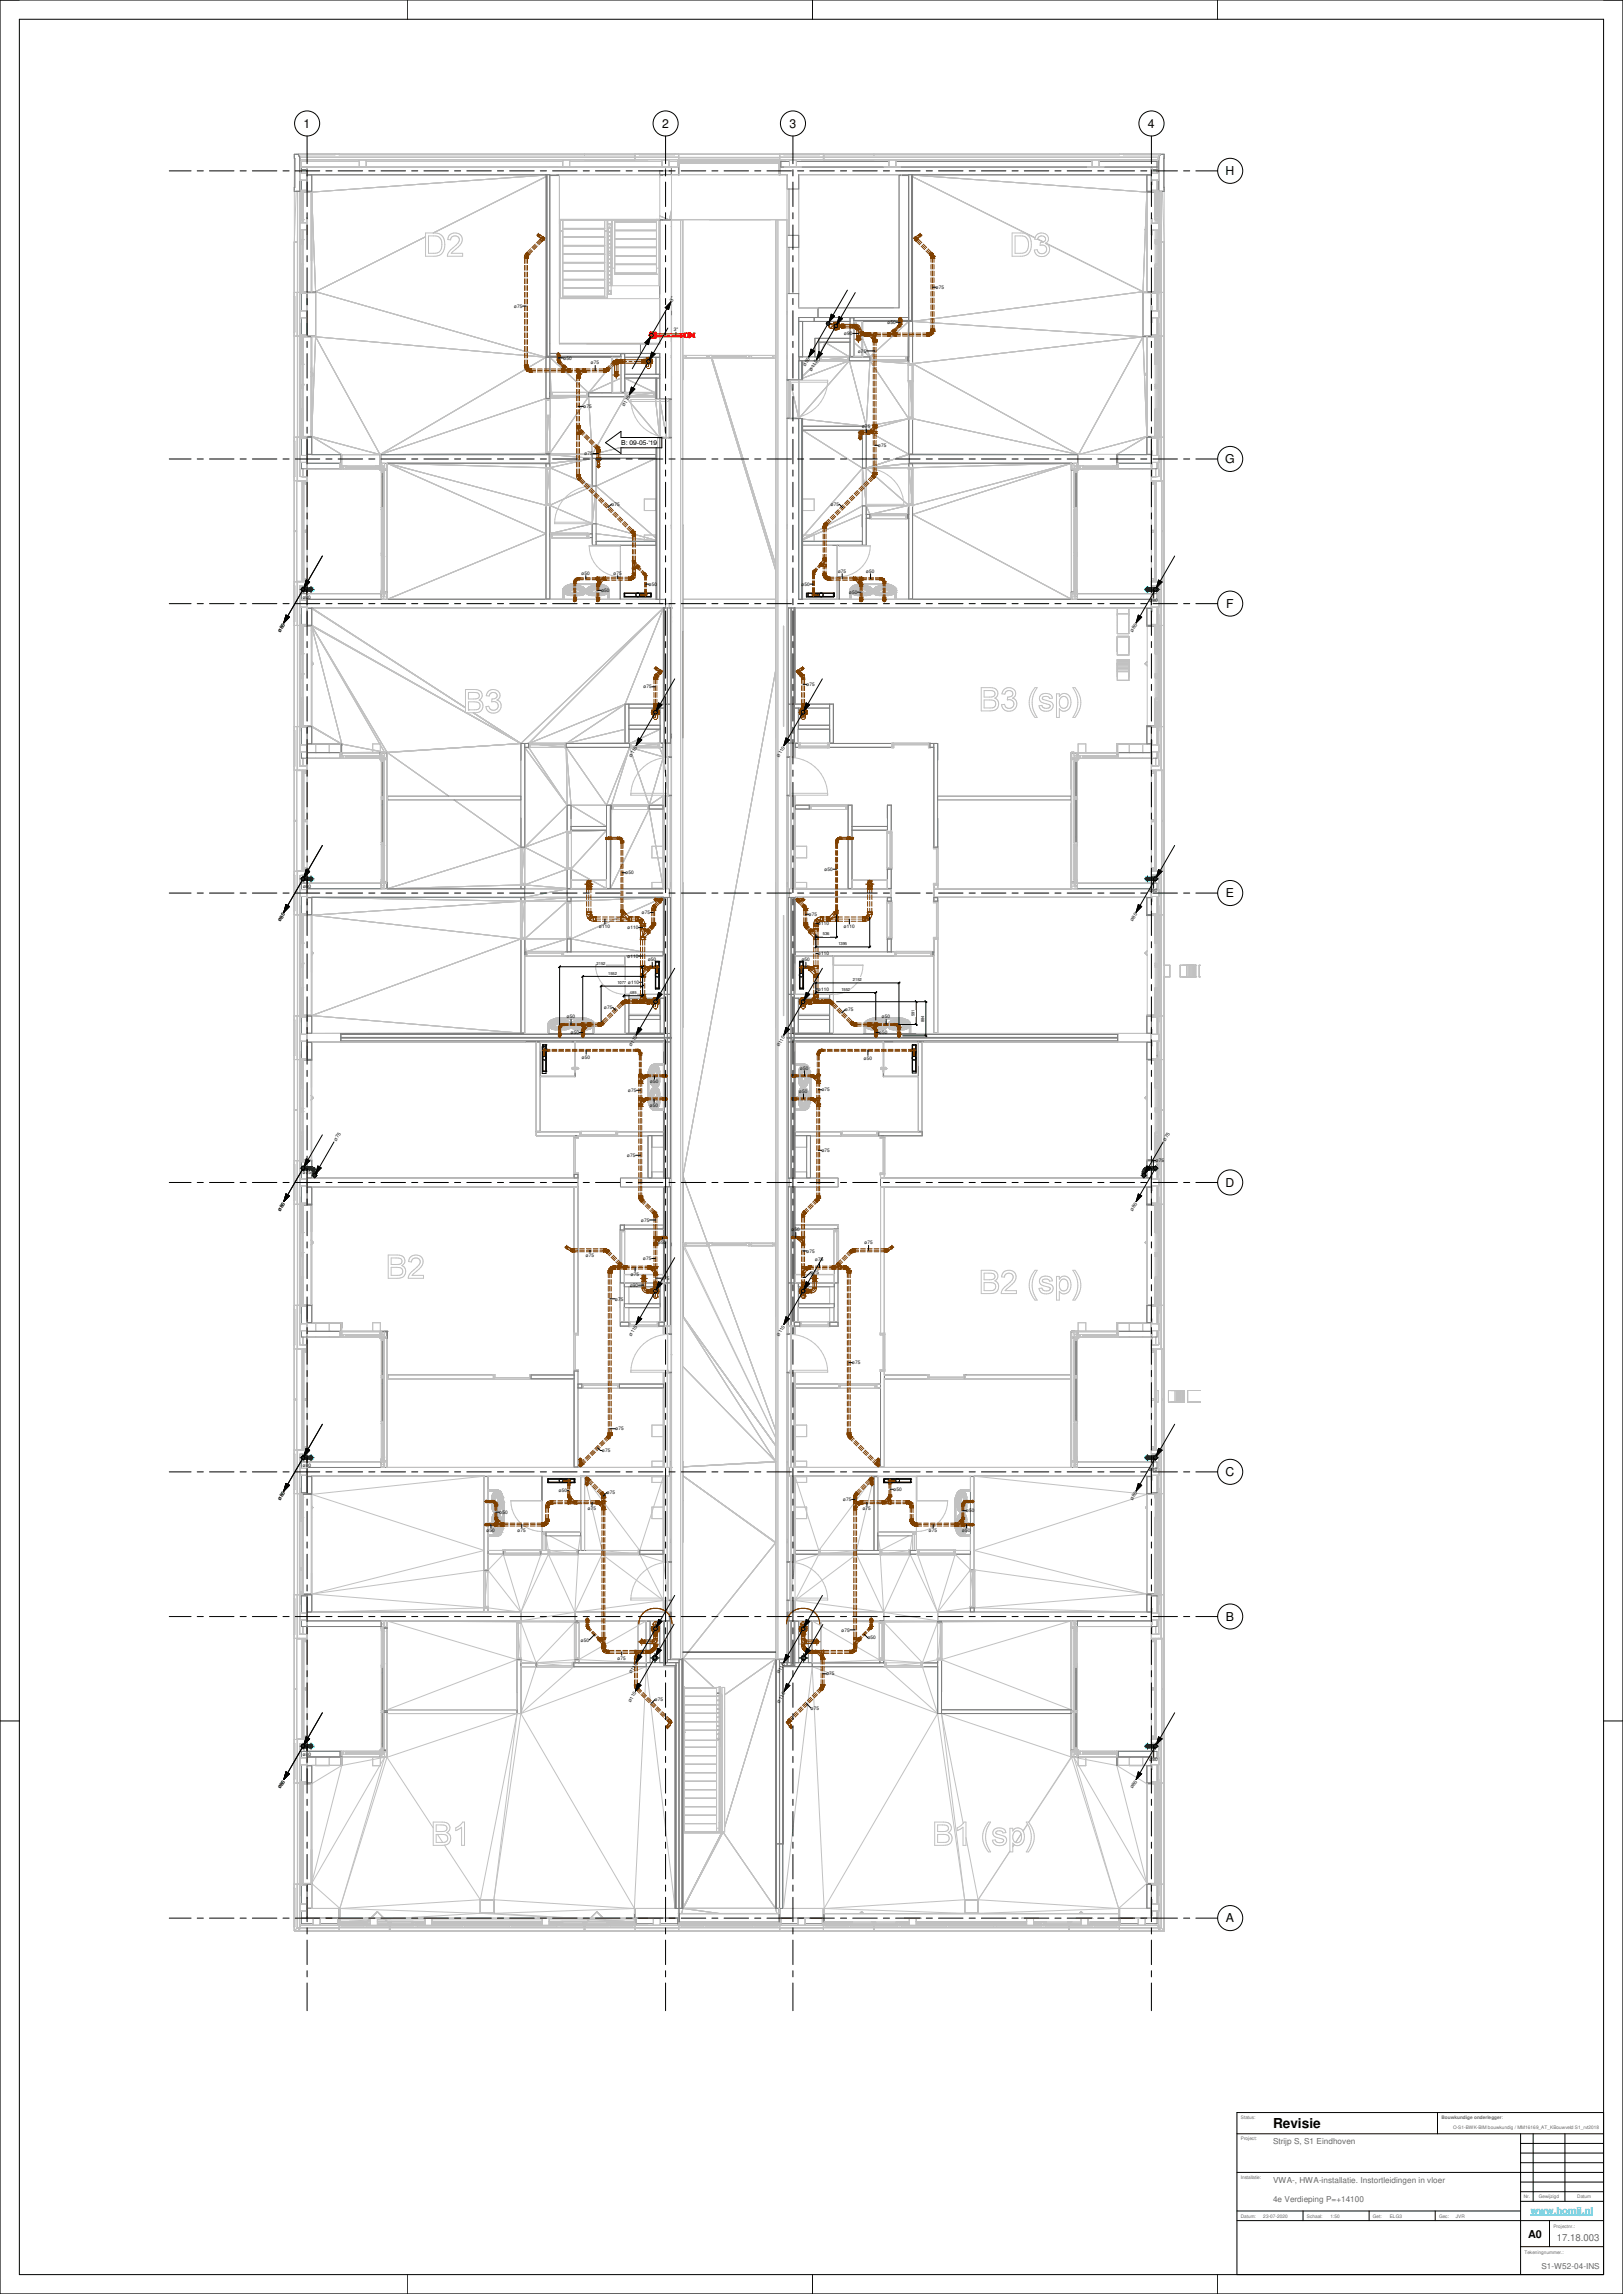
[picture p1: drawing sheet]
<svg xmlns="http://www.w3.org/2000/svg" width="841mm" height="1189mm" viewBox="0 0 841 1189" stroke-linecap="round" stroke-linejoin="round" font-family="sans-serif">
<defs><g id="words">
<text font-size="7.1" x="660" y="1103">Revisie</text>
<g font-size="6.3">
<text x="157" y="66">1</text>
<text x="343" y="66">2</text>
<text x="409" y="66">3</text>
<text x="595" y="66">4</text>
<text x="635" y="91">H</text>
<text x="635" y="240">G</text>
<text x="635" y="315">F</text>
<text x="635" y="465">E</text>
<text x="635" y="615">D</text>
<text x="635" y="765">C</text>
<text x="635" y="840">B</text>
<text x="635" y="996">A</text>
</g>
<text font-size="5.6" x="792" y="1160">A0</text>
<text font-size="5" fill="#666" x="807" y="1161">17.18.003</text>
<text font-size="4.9" fill="#007fff" x="793" y="1147">www.homij.nl</text>
<g font-size="4.2" fill="#666">
<text x="660" y="1111">Strijp S, S1 Eindhoven</text>
<text x="660" y="1131">VWA-, HWA-installatie. Instortleidingen in vloer</text>
<text x="660" y="1141">4e Verdieping P=+14100</text>
<text x="799" y="1176">S1-W52-04-INS</text>
</g>
<g font-size="3.5">
<text x="322" y="231">B: 09</text>
<text x="330" y="231">-</text>
<text x="331" y="231">05</text>
<text x="335" y="231">-</text>
<text x="336" y="231">'19</text>
</g>
<g font-size="2.5">
<text x="485" y="150">ø75</text>
<text x="266" y="159">ø75</text>
<text x="348" y="156" transform="rotate(-60 348 156)">3&quot;</text>
<text x="460" y="168">ø50</text>
<text x="349" y="172">3&quot;</text>
<text x="438" y="174">ø90</text>
<text x="445" y="183">ø75</text>
<text x="292" y="186">ø50</text>
<text x="306" y="189">ø75</text>
<text x="302" y="211">ø75</text>
<text x="447" y="222">ø75</text>
<text x="455" y="232">ø75</text>
<text x="303" y="236">ø75</text>
<text x="317" y="262">ø75</text>
<text x="430" y="262">ø75</text>
<text x="301" y="298">ø50</text>
<text x="318" y="298">ø75</text>
<text x="434" y="297">ø75</text>
<text x="449" y="297">ø50</text>
<text x="336" y="304">ø50</text>
<text x="415" y="304">ø50</text>
<text x="157" y="310">ø80</text>
<text x="312" y="307">ø50</text>
<text x="440" y="308">ø50</text>
<text x="596" y="312">ø80</text>
<text x="333" y="357">ø75</text>
<text x="418" y="356">ø75</text>
<text x="324" y="453">ø50</text>
<text x="427" y="451">ø50</text>
<text x="157" y="460">ø80</text>
<text x="596" y="462">ø80</text>
<text x="333" y="474">ø75</text>
<text x="419" y="475">ø75</text>
<text x="424" y="479">ø110</text>
<text x="311" y="481">ø110</text>
<text x="325" y="482">ø110</text>
<text x="437" y="481">ø110</text>
<text x="325" y="496">ø110</text>
<text x="424" y="495">ø110</text>
<text x="336" y="498">ø50</text>
<text x="415" y="498">ø50</text>
<text x="326" y="510">ø110</text>
<text x="424" y="513">ø110</text>
<text x="294" y="528">ø50</text>
<text x="313" y="523">ø75</text>
<text x="438" y="524">ø75</text>
<text x="457" y="528">ø50</text>
<text x="296" y="536">ø50</text>
<text x="456" y="536">ø50</text>
<text x="302" y="549">ø50</text>
<text x="448" y="549">ø50</text>
<text x="415" y="554">ø50</text>
<text x="337" y="561">ø50</text>
<text x="325" y="566">ø75</text>
<text x="414" y="566">ø50</text>
<text x="426" y="566">ø75</text>
<text x="337" y="574">ø50</text>
<text x="325" y="600">ø75</text>
<text x="426" y="597">ø75</text>
<text x="599" y="602">ø75</text>
<text x="157" y="609">ø75</text>
<text x="332" y="633">ø75</text>
<text x="410" y="638">ø50</text>
<text x="341" y="644">ø50</text>
<text x="448" y="645">ø75</text>
<text x="304" y="651">ø75</text>
<text x="333" y="653">ø75</text>
<text x="418" y="649">ø75</text>
<text x="422" y="654">ø75</text>
<text x="327" y="661">ø75</text>
<text x="343" y="663">ø75</text>
<text x="420" y="660">ø75</text>
<text x="326" y="667">ø90</text>
<text x="319" y="674">ø75</text>
<text x="442" y="707">ø75</text>
<text x="319" y="741">ø75</text>
<text x="312" y="753">ø75</text>
<text x="157" y="760">ø80</text>
<text x="595" y="762">ø80</text>
<text x="290" y="773">ø50</text>
<text x="463" y="773">ø50</text>
<text x="314" y="774">ø75</text>
<text x="437" y="778">ø75</text>
<text x="259" y="785">ø50</text>
<text x="305" y="782">ø75</text>
<text x="447" y="782">ø75</text>
<text x="501" y="784">ø50</text>
<text x="252" y="794">ø50</text>
<text x="268" y="794">ø75</text>
<text x="481" y="794">ø75</text>
<text x="499" y="794">ø50</text>
<text x="436" y="846">ø75</text>
<text x="301" y="851">ø50</text>
<text x="450" y="850">ø50</text>
<text x="320" y="860">ø75</text>
<text x="428" y="868">ø75</text>
<text x="339" y="882">ø75</text>
<text x="420" y="886">ø75</text>
<text x="157" y="910">ø80</text>
<text x="596" y="913">ø80</text>
</g>
<g font-size="2.5" fill="#666">
<text x="643" y="1098">Status:</text>
<text x="747" y="1098">Bouwkundige onderlegger:</text>
<text x="753" y="1103">O-S1-BWK-BIM bouwkundig / MM16169_AT_KBouwveld S1_rvt2018</text>
<text x="643" y="1109">Project:</text>
<text x="643" y="1129">Installatie:</text>
<text x="797" y="1139">Gewijzigd</text>
<text x="817" y="1139">Datum</text>
<text x="643" y="1150">Datum:</text>
<text x="655" y="1149">23-07-2020</text>
<text x="677" y="1150">Schaal:</text>
<text x="689" y="1149">1:50</text>
<text x="711" y="1150">Get:</text>
<text x="720" y="1149">ELG3</text>
<text x="746" y="1150">Gec:</text>
<text x="754" y="1149">JVR</text>
<text x="805" y="1155">Projectnr.:</text>
<text x="790" y="1168">Tekeningnummer.:</text>
</g>
<g font-size="2.4">
<text x="417" y="190" transform="rotate(-60 417 190)">⌀50</text>
<text x="421" y="193" transform="rotate(-60 421 193)">⌀110</text>
<text x="324" y="211" transform="rotate(-60 324 211)">⌀110</text>
<text x="145" y="328" transform="rotate(-60 145 328)">⌀80</text>
<text x="587" y="328" transform="rotate(-60 587 328)">⌀80</text>
<text x="327" y="393" transform="rotate(-60 327 393)">⌀110</text>
<text x="404" y="393" transform="rotate(-60 404 393)">⌀110</text>
<text x="145" y="478" transform="rotate(-60 145 478)">⌀80</text>
<text x="587" y="478" transform="rotate(-60 587 478)">⌀80</text>
<text x="327" y="543" transform="rotate(-60 327 543)">⌀110</text>
<text x="404" y="543" transform="rotate(-60 404 543)">⌀110</text>
<text x="174" y="592" transform="rotate(-60 174 592)">⌀75</text>
<text x="604" y="592" transform="rotate(-60 604 592)">⌀75</text>
<text x="145" y="628" transform="rotate(-60 145 628)">⌀80</text>
<text x="587" y="628" transform="rotate(-60 587 628)">⌀80</text>
<text x="327" y="693" transform="rotate(-60 327 693)">⌀110</text>
<text x="404" y="693" transform="rotate(-60 404 693)">⌀110</text>
<text x="145" y="778" transform="rotate(-60 145 778)">⌀80</text>
<text x="587" y="778" transform="rotate(-60 587 778)">⌀80</text>
<text x="327" y="868" transform="rotate(-60 327 868)">⌀110</text>
<text x="404" y="868" transform="rotate(-60 404 868)">⌀110</text>
<text x="327" y="883" transform="rotate(-60 327 883)">⌀110</text>
<text x="404" y="883" transform="rotate(-60 404 883)">⌀110</text>
<text x="145" y="927" transform="rotate(-60 145 927)">⌀80</text>
<text x="587" y="927" transform="rotate(-60 587 927)">⌀80</text>
</g>
<text font-size="2.4" fill="#666" x="790" y="1139">Nr.</text>
<g font-size="2.1">
<text x="426" y="485">536</text>
<text x="434" y="490">1395</text>
<text x="309" y="500">2152</text>
<text x="315" y="505">1552</text>
<text x="442" y="508">2152</text>
<text x="320" y="510">1077</text>
<text x="326" y="515">485</text>
<text x="436" y="513">1552</text>
<text x="474" y="527" transform="rotate(-90 474 527)">591</text>
<text x="479" y="530" transform="rotate(-90 479 530)">884</text>
</g>
</g></defs>
<g fill="none" stroke="#c1c1c1" stroke-width=".52">
<path d="M155 80h-2v45M155 80h.1M155 80h446M155 80l1 2M601 80l-1 2M601 80h.1M601 80h2v45M153 82h.1M153 97h.1M153 82v15M153 99v26M154 99v26"/>
<path d="M154 99h.1M155 80v2M155 99h.1M155 82h.1M155 82v17h-2M155 90h1M155 93h1M155 82v1v-1M156 82v1h180M157 100h4M158 99l-1 16M159 91h124"/>
<path d="M159 99h.1M162 99l-1 52M162 91v60M186 83v3M190 84h102M190 83v3M283 92l-59 29M283 91l-121 9v19M285 91h3M290 91h.1M292 83v3M295 84h48"/>
<path d="M295 83v3M329 82h.1M347 84h4M351 86h1M352 87h.1M352 91v-6h52v6M352 82h52M352 83h.1M352 83v2M353 83h12M353 83h-2v4h-195v-3h30M353 84h12"/>
<path d="M353 83v2M365 83h1M365 83v2M366 83h24M366 84h24M366 83v2M390 83h1M390 83v2M391 83h12M391 83v2M391 84h12M403 83h2v4h-1"/>
<path d="M403 83v2M404 83v8M404 85h.1M404 83h-52v8h52M404 83h3M404 86h1M408 91h.1M409 98v24M415 83h151M427 82h.1M461 83v1h-48v-1h-4v1h-4M464 83v1h102"/>
<path d="M467 91h.1M473 92l63 31M473 91l121 9v19M473 91h124M570 84h30v3M594 99v52M594 91v60M594 100h5M597 99h.1M598 99l1 17M600 90h.1M600 93h.1"/>
<path d="M600 82v1h-30M600 82h.1M600 82v1M600 82v17h3M601 99h.1M602 99v26M602 99l1 26M603 82v15M603 97h.1M603 82h.1M154 116v9M157 119v32h7"/>
<path d="M162 119l2 32M290 114h52M290 114h25v41h-25zM290 120h2M290 119h2M292 119h21M292 114v41M292 118h21M313 120h2M313 114v41M313 119h2M315 116h2v37h-2z"/>
<path d="M317 116l-2 2h2M317 114h25v34h-25zM319 115h21M319 114v28M319 120h21M319 119h21M340 114v28M342 112l5 2M343 114h4M348 117v1M348 114h-1M348 109l-1 5"/>
<path d="M348 113l-1 1M354 114v70h48v-70M368 114h31M594 119l-2 32M599 119v32h-7M602 116v9M153 125h1M221 121h4a6 6 0 0 1 6 6 6 6 0 0 1-6 6h-4zM221 123l-57 28M226 122h-4v9h3a5 5 0 0 0 4-3 5 5 0 0 0-1-5l-2-1M235 122l-1 1v1h-2a4 4 0 0 1 6-3 4 4 0 0 1 0 7l-4 3h6v2h-8l1-3 4-4M235 122h1"/>
<path d="M236 122a2.1 2.1 0 0 1 2 2 2.1 2.1 0 0 1-1 2M292 136h21M292 132h21M292 127h21M292 123h21M317 136h.1M317 134v2M317 139h2M319 124h21M319 133h21M319 137h21M319 128h21"/>
<path d="M340 139h2M340 137h-21M340 133h-21M340 128h-21M409 128v24M524 121h5a6 6 0 0 1 6 6 6 6 0 0 1-6 6h-5zM530 122l2 2M530 122h-4v9h3a5 5 0 0 0 4-2 5 5 0 0 0-1-5M538 124l3 1M542 126l50 25M543 122v3l-1 1a4 4 0 0 1 0 7 4 4 0 0 1-6-3l1-1a2.4 2.4 0 0 0 3 3 2.4 2.4 0 0 0 2-3 2.4 2.4 0 0 0-3-2v-1a1.9 1.9 0 0 0 3-2 1.9 1.9 0 0 0-2-2 1.9 1.9 0 0 0-2 1v1h-2v-1M543 122a4 4 0 0 0-4-1 4 4 0 0 0-3 2"/>
<path d="M602 125h1M154 152v-27h-1v150h1M154 152h.1M155 152h.1M157 151h7M159 152h5M159 151v23M164 151l119 34M164 151v24M290 155h52v23h-52zM290 152v-38h52v38M292 141h21"/>
<path d="M292 145h21M292 154h21M292 149h21M292 140h21M315 152h2M315 151h2M315 148v3h2M319 142h21M319 141h21M319 142h.1M340 142h.1M414 152v-61h52v69"/>
<path d="M414 160h49M592 151l-119 16M592 151v24M592 151h7M592 152h5M597 151v23M600 152h.1M601 152h.1M602 152v-27h1v150h-1M154 174v53M154 174h.1M155 167v7"/>
<path d="M156 161h-1v4h1M157 175h7M158 174l-1 52h5M159 174h5M161 175v51h-4M162 175v61h178M164 174h-3v52M164 175l33 61M164 175l-2 51M164 175l119 10M304 178h38M348 174v3"/>
<path d="M416 167v18M422 167h18v8h-18v10M428 177l-4 1 1 7M428 177l-3 8M428 177l12 8M440 177v8h2M440 177v8M440 177h-16v8h28M440 165h2M442 177l5 4M443 167l4 8M447 167v18"/>
<path d="M471 167v18h-1M471 167l-1 18M471 167l-20 18M473 167v68l-2 1M473 167l119 8M592 174h2v52M592 175l-33 60M592 175l2 51M592 175l-119 13M592 175h7M592 174h5M594 175v61h-15l15-10"/>
<path d="M595 175v51h4M598 174l1 52h-5M600 161v4M600 167v7M601 174h.1M602 174v53M283 185v50l24 3M283 185l-86 51M285 185v19h1M285 185l20 19M285 185v21M317 189l-12 15"/>
<path d="M317 185v18M320 185l-3 3M322 196l-5 2M324 183h-2M324 196l15 7M324 196v8M324 196h16v8h-36h1M324 196v7M324 196l16 8M324 185h16v9h-16zM342 194v2M368 184h.1"/>
<path d="M369 184h.1M369 185l33 110M369 185l33 107M402 184v2M408 184v2M409 197v20M409 197h5v20M409 197l5 20M409 197v20h5M414 185v2M416 187h.1M416 187v2"/>
<path d="M416 187h8M424 187h27M424 187h.1M424 185h18M424 187h16M425 187l-9 8 8-8M425 187h-1M425 185v2M425 187v-1h15v1M425 185v1M439 185v1M440 187l-24 9"/>
<path d="M440 187l-26 30M440 187l9 34M440 185l-15 2M440 185v2M440 185h.1M442 185h5M442 185h-2M442 185v-18h5v18M447 185h4M451 185h20M451 185h.1M451 187h20"/>
<path d="M451 185l-4-4 4 4M451 185l-4-9 4 9M451 187l20 30M451 187l-2 34M451 185v2M451 187v-1h19v1M452 185v1M470 185v1M470 187h1v2M470 185l1 3M470 187l1 11h1M471 197h2"/>
<path d="M471 189h2M471 188l-18-1 18 1M471 197v70h-1M471 188h2M471 188v1M472 197l1 20M472 198v10M473 189v8M473 188l86 48M473 188v29M473 198h-1v18h1M283 216h1v18h-1"/>
<path d="M283 215h2M283 207h2M283 206v29M283 207v8M284 215l-1 20M285 207h-2l-86 29M285 207h.1M285 215v62M285 206h20M285 206v10h-1M285 206h.1M286 205l-1 1"/>
<path d="M286 206v-1h18v1M286 206h-1v1M286 203v2M301 206l-16 1M304 203v2M304 206h36M305 206l-20 29M305 204v2M305 206l2 30M305 203l-20 1M305 203v1M305 203l12-5-12 6"/>
<path d="M317 204v-19h5v19M317 203l-12 1M322 203h-5M322 203h2M322 203h18M322 203l2 1M324 203v1M324 206h16M324 204v2M324 206l18 21M324 206l-17 30M325 206v-1h14v1"/>
<path d="M325 203v2M339 204l-10 1M339 203v2M340 204v2M340 204l-16 2M340 206l2 21M340 206h.1M340 203v-1v2M342 207l3 20M342 207v20M342 207h3v20M347 207v20"/>
<path d="M416 217l33 4M471 217l-22 6M471 217l-22 4M471 217h2M472 216h-1v1M473 217l86 19M154 226v1M155 227v1M156 236h-1v4h1M159 226v1M161 223v1M162 226l35 10"/>
<path d="M162 226l15 10M177 236v5h20M177 236h.1M197 236v5M197 236v4h2M283 235l-86 1M283 235h2M284 234h1v1M285 235l22 1M307 236v2M307 238l-22 2M307 238l-22 4"/>
<path d="M307 238v14M307 236h-110M309 238h31l-31 14M340 227l-33 9M342 227h3M416 221h33M447 223h-31l31 20M449 221v46h2M449 223l22 12M471 236l-22 7M471 236h88M471 235h108v6"/>
<path d="M471 235l-22 8M559 236v4h-3M559 235v6M579 236v4M594 226l-35 9M595 223l-1 1M597 226v1M600 236v4M600 227v1M601 226v1M154 249h.1M155 243v4h2"/>
<path d="M155 249h.1M157 243v4M157 249v53M157 247h.1M157 249v52M159 249h.1M159 247h-2M159 250h-1v1h1M164 243h.1M171 243h.1M176 240h1M176 243h-17"/>
<path d="M177 241h.1M197 243h1v1M197 243v1M197 243h.1M198 244h3M198 242h1v2M198 241l-1 2M198 245h.1M198 245v18M199 243h.1M199 244v63M199 243h-2"/>
<path d="M201 240l82 22M201 240l82 37-82 34zM201 240l84 2M201 240h82M283 243h1v18h-1M283 240v71M283 242v20M285 242v1h-1M285 240h-84v71h139M285 240h-2M285 242l-2 20M285 242l22 10"/>
<path d="M307 252v25h-3M307 252l-22 10M307 252h2M309 252l-2 19M309 252l31 27M309 252v19M334 259h6v6h-6zM416 259h6v6h-6zM447 243l-31 35M447 243v19M447 243l2 19M447 243h2"/>
<path d="M449 243l22 19M471 242v1h1M471 240h84v71h-139M471 240l-22 3M471 240h2v71M471 242l-22 1M471 242l2 20M473 242v20M473 243h-1v18h1M555 240l-84 2M555 240v71M555 240l-82 27 82 43"/>
<path d="M555 240l-82 22M555 244h3M556 243h2M556 243h1M557 244v63M557 244h.1M557 243h.1M557 245h.1M557 245h1M557 245v18M558 245h.1M558 245v18h-1"/>
<path d="M558 242h-1v2M558 241v2M558 243h1M558 243v1M559 243v1M559 243h.1M559 241h20M579 240h1M580 243h17M585 243h.1M592 243h.1M597 243h.1"/>
<path d="M597 250h1v1h-1M597 249h.1M597 247h2M599 249h-1v52h1M599 243v4M599 249v53M600 243v4h-1M600 249h.1M601 249h.1M602 249h.1M154 275h-1v150h1M159 275h-1v1h1"/>
<path d="M283 262h2M284 261h1v1M285 277h1M285 262l22 9M285 277h20M285 279h20M285 277v2v31h-2M286 276v1h18v-1M286 277v2M304 277v2M305 277v2h2v3M307 271l-22 6"/>
<path d="M307 271h2M309 280v-3l31 3v-3h-6v4M309 271l31 9M447 273v-6l-31 13v-3h6v4M447 262l-31 17M447 262h2M449 262l2 4M449 262l2 5M451 269h20M451 266l20 1M451 266v1M451 267h.1"/>
<path d="M451 267v2h-2v14h-33M452 267v2M470 267v2M470 266v1h-19v-1v1M471 262l-1 5v2h1v41h2M471 262l-19 4M471 262h-22M471 262h2M472 261h-1l-1 5M597 275h1v1h-1M602 275h1v150h-1M159 300h-1v1h1"/>
<path d="M307 283h33M309 281h31M322 283v28M416 281h31M434 283v28M597 300h1v1h-1M154 301v1M155 318v6M155 311h1M155 301v1M157 304h2M157 304h-2v11h1"/>
<path d="M157 304h1v4M159 307v1M159 301v1M162 315l79 52-79-52v71M198 307h3M198 308h1M198 311h1M198 307v2h1v-2M199 308v1M199 307h.1M292 311h.1M292 306h.1"/>
<path d="M292 306h4M292 306v5M292 307h.1M292 307h24M292 305h.1M292 305v1M292 305v6M292 305h1M292 305l1 1M293 305h-1M293 306v1M293 305h.1"/>
<path d="M293 304h.1M293 304l-1 1M293 307h.1M293 307v1M293 305v2M293 305v1M293 306h.1M293 308h1M293 304v1M293 308h.1M293 306h1M293 305h1"/>
<path d="M293 303h.1M293 303h1M293 303v1M293 305l1 1M294 305h.1M294 308h.1M294 303v1M294 303l-1 1M294 306v1M294 304h.1M294 306h.1M294 307h-1"/>
<path d="M294 307v1M294 304h-1M294 305h-1M294 305v1M294 308h-1M294 304l-1 1M294 307h.1M294 304v1M294 308l1 1M294 308h1M294 304l1 1M294 306h1"/>
<path d="M294 305h1M294 307l1 1M294 306l1 1M295 306h.1M295 306h-1M295 307h-1M295 307h.1M295 305h.1M295 305h-1M295 308h-1M295 308h.1M295 305v1"/>
<path d="M295 305l-1 1M295 307v1M295 309h.1M295 309h1M295 308v1M295 308h1M295 306v1M295 308h3M295 306h1M295 307h3M295 303h.1M295 307h1"/>
<path d="M296 307h-1M296 306h.1M296 308h2M296 307h.1M296 306v3M296 303h.1M296 303h-3M296 303h-2M296 303l-2 1M296 303v1M296 304h.1M296 304h-2"/>
<path d="M296 304l-1 1M296 304l-2 1M296 304v1M296 305h.1M296 305h-1M296 305h1M296 305l-1 1M297 305v1M297 305l-1 1M297 305l-2 1M297 306h.1M297 306h-1"/>
<path d="M297 303h.1M298 309v1M298 309h.1M298 310h.1M298 308l-2 1M298 308v1M298 308h.1M298 307h.1M298 308h-3M298 306v1M298 308v1v-1M298 307v1"/>
<path d="M298 306h.1M298 303h-2M298 303l2 1M298 303l-2 1M298 304l-2 1M298 304h-2M298 304h2M298 306h-1M298 306h1M298 302h.1M298 302v4M298 302l-2 1"/>
<path d="M298 302h11M298 303h11M298 303h.1M298 305l-1 1M298 305h-1M298 305h1M298 305h-2M298 305h2M298 308h3M298 308h2M298 308v2M299 306h1"/>
<path d="M299 306h.1M299 306h-2M299 305l2 1M299 305v1M300 305h1M300 305h-1M300 305h.1M300 304l1 1M300 304v1M300 304h.1M300 304l2 1M300 304h2"/>
<path d="M300 306h3M300 306v3M300 309h-2M300 307h.1M300 307h1M300 306h.1M301 307h.1M301 306h-1M301 306v1M301 307v1M301 306h.1M301 308h.1"/>
<path d="M301 307h-3M301 308h-3M301 305h.1M301 305v1M301 308h-1M301 308v1M301 309h.1M301 309h-1M301 305h1M301 308h1M301 305l1 1M301 307h1"/>
<path d="M302 306h.1M302 306h-1M302 307h.1M302 307l-1 1M302 308h.1M302 308h-1M302 305h.1M302 305h-1M302 306v1M302 304v1M302 307v1M302 308l-1 1"/>
<path d="M302 305v1M302 304h.1M302 304l1 1M302 305h1M302 308h1M302 307h1M303 308h-1M303 305v1M303 305h-1M303 308h.1M303 305h.1M303 306v1"/>
<path d="M303 306h-1M303 307h.1M303 307v1M303 306h.1M304 306v1M304 306h3M304 305h.1M304 305v1M304 307h.1M304 307v1M304 306h.1M304 307l1 1"/>
<path d="M304 308h1M304 308h.1M304 306h1M304 305h1M305 305l-1 1M305 305h.1M305 305h-1M305 308h.1M305 308h-1M305 306v1M305 306h.1M305 307h-1"/>
<path d="M305 307v1M305 305v1M305 308h1M305 307h.1M305 304v1M305 304h.1M305 305h1M305 305l1 1M305 308l1 1M305 307l1 1M305 307h1M305 306h1"/>
<path d="M306 305h-1M306 305h.1M306 306h.1M306 306h-1M306 308h-1M306 308h.1M306 307h-1M306 307v1M306 306v1M306 307h.1M306 305v1M306 305l1 1"/>
<path d="M306 309h1M306 309h.1M306 308v1M306 308h1M306 306h1M306 308h3M306 307h3M307 307l-1 1M307 306v1M307 306h.1M307 307h-1M307 307h.1"/>
<path d="M307 308h2M307 306v3M307 304h4M307 304h-2M307 304h.1M307 304l-2 1M307 304l-1 1M307 304l1 1M308 305h-2M308 305h.1M308 305l-2 1M308 305v1"/>
<path d="M308 306h-1M308 306h.1M308 306h2M309 309h.1M309 309v1l1-1M309 308v1M309 309h-2M309 307h.1M309 308h.1M309 306h.1M309 306v1M309 307v1"/>
<path d="M309 303h2M309 304h2M309 304h-2M309 304l2 1M309 306h1M309 306h-1M309 302h.1M309 302v4M309 302l2 1M309 305l1 1M309 305h2M309 305h-1"/>
<path d="M309 303h.1M309 303l2 1M309 303l-2 1M309 303h-11M309 308h3M309 308v1v-1M309 308l1 1M309 308h1M310 308v1M310 309h.1M310 303h.1M310 306h2"/>
<path d="M310 306h.1M311 305l-1 1M311 305l1 1M311 305h.1M311 305h1M311 304v1M311 304l1 1M311 304h.1M311 304l2 1M311 304h2M311 303l2 1M311 303v1"/>
<path d="M311 303h.1M311 303l3 1M311 303h3M312 306h4M312 306v3M312 307h.1M312 309h-2M312 306h.1M312 306v1M312 307h1M312 307h-3M312 307v1"/>
<path d="M312 303h.1M312 308h.1M312 308h-3M312 305v1M312 305h.1M312 305h1M312 308v1M312 309h.1M312 307l1 1M312 308h1M312 305l1 1M313 308h.1"/>
<path d="M313 308h-1M313 306h-1M313 306h.1M313 305h-1M313 305v1M313 307h.1M313 307h-1M313 305h.1M313 306v1M313 307v1M313 308l-1 1M313 304v1"/>
<path d="M313 304h.1M313 304l1 1M313 307h1M313 308h1M313 305h1M313 305l1 1M313 304h1M314 304h.1M314 306h-1M314 306h.1M314 307h.1M314 307l-1 1"/>
<path d="M314 305h-1M314 305h.1M314 308h-1M314 303h.1M314 303v1M314 303l-1 1M314 306v1M314 305v1M314 308h.1M314 307v1M314 304v1M314 304l1 1"/>
<path d="M314 305v2M314 305h1M315 305h.1M315 305h-1M315 305l-1 1v-1M315 305v1M315 306v5M315 306h.1M315 305v1v-1M315 311h.1M315 307h.1M315 305v6"/>
<path d="M315 305l1 1M316 306v5M344 315l-70 70M344 315l-74 70M344 315l-20 50M344 315v50h-20M346 315v50M347 313v2h1M348 311h.1M348 313v302M348 315h.1M348 315v7"/>
<path d="M348 315v5M354 311h48M354 315h48M408 312h.1M408 311h.1M408 315h.1M408 315v65M408 315v1M410 315v50M412 315v50h20v20h-24M440 306v5M440 306h4"/>
<path d="M440 307h24M441 305h.1M441 305l-1 1M441 306v5M441 305v1M441 305v6M441 311h.1M441 306h.1M441 307h.1M441 305h1M441 306l1 1M442 304h.1"/>
<path d="M442 304l-1 1M442 305l-1 1M442 305h.1M442 305v2M442 307v1M442 307h.1M442 305v1M442 306v1M442 306h.1M442 308h.1M442 304v1M442 308h1"/>
<path d="M442 305h1M442 303h.1M442 303v1M442 307l1 1M442 306h1M442 304h1M443 305h.1M443 305h-1M443 304h.1M443 308h-1M443 308h.1M443 304h-1"/>
<path d="M443 305v1M443 305l-1 1M443 304l-1 1M443 306v1M443 307h-1M443 307h.1M443 306h.1M443 307v1M443 308l1 1M443 308h1M443 304v1M443 306h1"/>
<path d="M443 305h1M443 307h1M444 305h.1M444 305h-1M444 308h-1M444 308h.1M444 305v1M444 305l-1 1M444 307l-1 1M444 307v1M444 309h.1M444 308v1"/>
<path d="M444 306v1M444 306h.1M444 308h2M444 303h.1M444 307h3M444 308h3M444 307h.1M444 307h-1M444 306v3M444 303h-2M444 303l-2 1M445 303h.1"/>
<path d="M445 303l-3 1M445 303l-2 1M445 303v1M445 304h.1M445 304h-2M445 304l-2 1M445 304l-1 1M445 304v1M445 305h.1M445 305h-1M445 305l-1 1M445 305l1 1"/>
<path d="M446 306h.1M446 306h-2M446 303h.1M446 309l1 1M446 309h.1M446 308l-2 1M446 308v1M446 307h1M446 308h.1M446 307h.1M447 306l-1 1M447 308h-3"/>
<path d="M447 308v1v-1M447 307h.1M447 308h-1M447 308h.1M447 307l-1 1M447 306h.1M447 303h-2M447 303l-2 1M447 303h2M447 303h.1M447 304l-2 1M447 304h-2"/>
<path d="M447 304h2M447 306h-1M447 306h1M447 303h11M447 302h.1M447 302v4M447 302l-2 1M447 302l-3 1M447 302h11M447 305l-1 1M447 305h-2M447 305h1"/>
<path d="M447 303l2 1M447 307v1M447 306v1M447 308v1M447 308h3M447 308h2M447 309h.1M447 309v1M448 306h1M448 306h.1M448 306h-2M448 305l2 1"/>
<path d="M448 305v1M448 305h2M448 305h.1M449 304l-1 1M449 304l1 1M449 304h.1M449 304l2 1M449 304h2M449 303v1M449 307h.1M449 306h3M449 306v3"/>
<path d="M449 309h-2M449 307h1M449 306v1M449 306h.1M449 307l1 1M450 308h.1M450 306h.1M450 306h-1M450 307h-3M450 307v1M450 307h.1M450 308h-3"/>
<path d="M450 305h.1M450 305v1M450 306v1M450 308h-1M450 308v1M450 309h.1M450 309h-1M450 305l-1 1M450 307h1M450 305h1M450 306h1M450 308h1"/>
<path d="M451 305h.1M451 305h-1M451 307h-1M451 307h.1M451 306v1M451 306h-1M451 308l-1 1M451 308h-1M451 304v1M451 307l-1 1M451 307v1M451 308h.1"/>
<path d="M451 305v1M451 305l-1 1M451 304h.1M451 306h.1M451 305h1M451 307h1M451 308h1M451 305l1 1M452 308h-1M452 308h.1M452 306v1M452 306h-1"/>
<path d="M452 305v1M452 305h-1M452 307h.1M452 307l-1 1M452 305h.1M452 306h.1M452 307v1M453 306h3M453 306v1M453 305h.1M453 305v1M453 307v1"/>
<path d="M453 307h.1M453 306h.1M453 308h.1M453 308h1M453 306h1M453 305h1M454 305h.1M454 305h-1M454 308h.1M454 306v1M454 306h.1M454 307h-1"/>
<path d="M454 307v1M454 308h1M454 305v1M454 308h-1M454 307h.1M454 304l-1 1M454 304h.1M454 304v1M454 308l1 1M454 305h1M454 306h1M454 307l1 1"/>
<path d="M454 307h1M455 306h.1M455 306h-1M455 305h.1M455 305l-1 1M455 307h-1M455 307h.1M455 308h-1M455 308h.1M455 305h-1M455 305v1M455 307v1"/>
<path d="M455 309h.1M455 309h1M455 308v1M455 308h1M455 306v1M455 308h3M455 306h1M455 307h3M456 307h-1M456 306h.1M456 308h2M456 307h.1"/>
<path d="M456 306v3M456 303v1M456 303l-2 1M456 304h.1M456 304h-2M456 304l-2 1M456 304v1M456 304l-1 1M456 305h.1M456 305h-1M456 305h1M457 305v1"/>
<path d="M457 305l-2 1M457 306h.1M457 306h-1M457 306h2M457 309h.1M457 309l1 1M458 310h.1M458 308l-2 1M458 308l-1 1M458 309v1M458 308h.1M458 307h.1"/>
<path d="M458 308h-3M458 306v1M458 308v1v-1M458 307v1M458 306h.1M458 303h2M458 303h-2M458 303l2 1M458 304h2M458 304h-2M458 304l2 1M458 306h1"/>
<path d="M458 306h-1M458 303l-2 1M458 302h.1M458 302v4M458 302l2 1M458 303h.1M458 305l1 1M458 305h1M458 305h-1M458 305h2M458 305h-2M458 303h-11"/>
<path d="M458 308h3M458 308h2M458 308l2 1M458 308v1M458 309h.1M459 303h.1M459 306h1M459 306h.1M459 305l1 1M459 305v1M459 305l2 1M460 305l1 1"/>
<path d="M460 305h-1M460 305h1M460 305h.1M460 304v1M460 304l1 1M460 304h.1M460 304l2 1M460 304h2M460 303l2 1M460 303v1M460 303h.1M460 303h2"/>
<path d="M460 306v3M460 306h4M460 307h.1M460 307h1M460 306h.1M461 306v1M461 306h-1M461 307h.1M461 306h.1M461 307v1M461 303h.1M461 308h.1"/>
<path d="M461 307h-3M461 308h-3M461 305v1M461 305h.1M461 308h-1M461 308v1M461 309h.1M461 309h-1M461 305h1M461 308h1M461 305l1 1M461 307h1"/>
<path d="M461 306h1M462 306l-1 1M462 306h-1M462 306h.1M462 308h-1M462 308h.1M462 307l-1 1M462 307h.1M462 305v1M462 305h.1M462 305h-1M462 306v1"/>
<path d="M462 307v1M462 304l-1 1M462 304v1M462 308l-1 1M462 304h.1M462 304l1 1M462 304h1M462 307h1M462 305h1M462 303v1M462 303h.1M462 303l1 1"/>
<path d="M462 305l1 1M462 308h1M463 305h.1M463 305h-1M463 308h-1M463 308h.1M463 306h-1M463 306h.1M463 307l-1 1M463 307h.1M463 305v1M463 306v1"/>
<path d="M463 304h.1M463 304v1M463 304l1 1M463 307v1M463 305v2M463 305h1M464 305h.1M464 305h-1M464 305v1M464 305l-1 1M464 307h.1M464 306h.1"/>
<path d="M464 305v6M464 306v5M464 311h.1M555 307h3M556 307h1M556 311h2M557 307h.1M557 308v1M558 307v2h-1v-2M558 308h-2M579 318h6M579 315v13h6v-13"/>
<path d="M594 315v9M597 307v1M597 301v1M599 304h-2M599 304h1v11M599 304h-1v4M600 311h.1M600 318v6M600 301v1M601 301v1M602 301v1M154 324v53"/>
<path d="M154 324h.1M157 325h5M158 324l-1 52h5l15 10M159 324h.1M161 325v51M162 324l79 45-79-45M162 324l15 62M162 324l39 66M162 324l37 66M406 325v51zM579 330h6v9h-6zM579 330h6"/>
<path d="M597 324h.1M598 324l1 52h-5v10M599 325h-5v51h5M601 324h.1M602 324v53M241 357h5a3 3 0 0 1 4 2 3 3 0 0 1-2 4 4 4 0 0 1 2 4 4 4 0 0 1-4 2h-5zM402 348l-48 261M508 356h5a3 3 0 0 1 4 2 3 3 0 0 1-2 4 4 4 0 0 1 2 4 4 4 0 0 1-4 2h-5zM510 358h4a1.9 1.9 0 0 1 2 2 1.9 1.9 0 0 1-3 1h-3zM520 358a3 3 0 0 1 5-1 3 3 0 0 1 0 4v1a4 4 0 0 1 0 6 4 4 0 0 1-6-2v-1h2a2.4 2.4 0 0 0 2 2 2.4 2.4 0 0 0 2-3 2.4 2.4 0 0 0-3-1v-2a1.9 1.9 0 0 0 3-1 1.9 1.9 0 0 0-2-2 1.9 1.9 0 0 0-2 1v1h-2zM553 360l-2-1-2 1M553 360a5 5 0 0 1 2 5 5 5 0 0 1-5 3l-1-1v5h-2v-12h2v1v-1"/>
<path d="M556 356h1a11 11 0 0 1 0 16h-1a13 13 0 0 0 0-16zM579 347h6M579 344h6M579 346h6M579 343h6M579 342h6v11h-6zM579 348h6M579 342h6M579 345h6M154 376v1M155 377v2M157 376h4"/>
<path d="M159 376v1M162 377l15 9M242 369l28 16M243 368h.1M243 364h3a2.2 2.2 0 0 1 3 2 2.2 2.2 0 0 1-3 2h-3zM245 369l25 16M247 362a1.6 1.6 0 0 0 1-2 1.6 1.6 0 0 0-2-1h-3v3h4M260 365a4 4 0 0 1-4 5 4 4 0 0 1-4-4h1a2.4 2.4 0 0 0 3 2 2.4 2.4 0 0 0 2-3 2.4 2.4 0 0 0-3-1v-2a1.9 1.9 0 0 0 2-1 1.9 1.9 0 0 0-1-2 1.9 1.9 0 0 0-2 1l-1 1h-1a3 3 0 0 1 4-4 3 3 0 0 1 3 5l-2 1 3 2M324 378l-31 7M324 365l-50 20M324 365l-31 20M324 365v20"/>
<path d="M326 367h16v9h-16zM326 378v7M326 378h16M342 378l-15 7M342 378v7M342 378l-16 7M414 367h16v9h-16zM513 367a2.2 2.2 0 0 0 3-2 2.2 2.2 0 0 0-3-2h-3v4h3M534 361a11 11 0 0 0 2 11h1a13 13 0 0 1 0-16h-1l-2 5M540 360a4 4 0 0 1 5 2h-1a1.8 1.8 0 0 0-2-1 1.8 1.8 0 0 0-2 1l4 2a2.9 2.9 0 0 1 1 4 2.9 2.9 0 0 1-4 1l-1-1-1-1-1-1h2a2.2 2.2 0 0 0 2 1 2.2 2.2 0 0 0 2-1l-2-1a2.9 2.9 0 0 1-3-1 2.9 2.9 0 0 1 0-4zM544 366h.1M550 361a2.5 2.5 0 0 1 3 1 2.5 2.5 0 0 1 0 3"/>
<path d="M550 361a3 3 0 0 0-1 4 3 3 0 0 0 3 2l1-2M553 365h.1M597 376v1M600 377v2M601 376v1M154 399h.1M155 399h.1M155 394v3h2M157 399v53M157 393v4M157 397h.1M157 399v52"/>
<path d="M159 397h-2M159 399h.1M159 390h18M159 400h-1v1h1M162 385l15 1M164 386v4M164 390h.1M164 393h.1M171 386v4M171 390h.1M171 393h.1M176 393h-17"/>
<path d="M177 386v4M177 390h24M177 386v6M177 386l22 4M177 386v6h20v-2M177 386l24 4M177 386h-18v4M193 390v-4h4v4M193 389l6 1M193 390h.1M197 386h.1M197 393h.1"/>
<path d="M197 390h.1M197 391v1M198 394h2v63h-1M198 393h-1M198 393v1M198 392h1v2M198 391l-1 2M198 395v18zM199 393h1M199 394h.1M199 394v63M199 390h-22h24"/>
<path d="M199 390h.1M199 390h2M199 393h-1M201 390h-8M201 390h.1M201 390v67M201 390l32 23M201 390v71M270 385h74M270 385l-69 5M270 385v9M272 387l22 30"/>
<path d="M272 387v74l-2-1M272 387h72M274 385h20M274 385v2l20 30M274 385l19 2M274 388l20 29M274 385v1h19v-1M275 386v2l-1-1M280 386l13 1M293 386v2l1-1M293 387l21 30M293 387l3 30"/>
<path d="M293 387l1 30M293 385v2M324 385h2M324 385h-31M324 385h24M326 385h.1M326 387h16M326 387l-9 30M326 387l-12 30M326 387l10 30M326 387l18 5M326 385v2"/>
<path d="M327 388v-1h14v1M327 388l17 4M327 385v2M341 385l-10 2M341 385v2M342 385v2l2 5M342 385l-16 2M342 385h2M342 385h.1M344 387v5M344 385v2M344 385h.1"/>
<path d="M344 385v76M344 392l2 20v-20M344 392l-8 25M344 392h4M344 385v7M346 385v75M346 385v7M347 385v7M348 385v7M408 382v148M408 385v7M409 392v20"/>
<path d="M410 385v7M410 385v75M411 385v7M412 385v7M412 385v7h-4M412 385h2v2h-2zM414 385v-7h16v7M414 385h.1M414 387h16M415 388v-1h14v1M415 385v2M429 385v2"/>
<path d="M430 385h32v2h-32zM462 385h20M463 385v1h18v-1M463 386v2l-1-1M481 386v2l1-1M486 394v-9h-4v2h2v53M555 390h24M555 394h3M555 393h2M556 390h-1v67h2M556 393h2M557 394v63"/>
<path d="M557 394h.1M557 393h.1M557 395h1v18h-1zM558 392h-1v2M558 391v2M558 393h1M558 393v1M559 391v1M559 393h.1M559 390v-4h4v4M559 390h.1M563 390h.1"/>
<path d="M579 390h-24v71h-71M579 390h18M579 386v6M579 386v4M580 393h17M585 386v4M585 390h.1M585 393h.1M592 386v4M592 393h.1M592 390h.1M597 393h.1"/>
<path d="M597 390v-4h-18v6h-20v-2M597 397h2M597 399h.1M597 400h1v1h-1M599 399h-1v52h1M599 399v53M599 393v4M600 386v4M600 399h.1M600 394v3h-1M601 399h.1M602 399h.1"/>
<path d="M198 414h.1M198 414v23M235 415l35 24M294 417h23M294 417l-22 22M294 417v14M296 417l18 11M296 417v7M314 417v11M317 417h20M317 419h20M317 417l-1 43"/>
<path d="M317 417v1h19v-1M318 418v2M318 419h-2v41M336 418v2M336 419h.1M336 419h8M336 417h8M336 417v2M336 419l-20 41M336 419l8 42M344 417v2M344 419v42"/>
<path d="M344 412v5M344 412v7M344 412l-8 5M344 412h4M344 412v48M346 412v48M347 412v48M348 412v48M408 412h4v49h50v4h-50v50h20M408 412v48M410 412v48M411 412v48"/>
<path d="M412 412v48M412 417h7v2h-7zM419 419h20M419 417h20M420 417v1h18v-1M420 418v2M438 418v2M557 414h.1M557 414h1M557 414v23M558 414h.1M558 414v23"/>
<path d="M154 425h-1v150h1v-26M159 425h-1v1h1M198 437h.1M270 440h1v18h-1M270 424v36M270 439l-69 22M270 439h2M270 439v20M272 439l22 11M272 439l-2 20M272 439v1h-1M294 431h1v19h-1"/>
<path d="M294 431v20M295 432h1M296 430h18M296 428h18M296 431h-2l-22 8M296 432v-1v20M296 431v1M314 430l-18 20M314 430l-18 1M314 430v30M344 439h-6v6h6M412 439h6v6h-6"/>
<path d="M460 432h1M460 424v-7h2v14M460 428h-19v-11h-2v2h1v41h1v-30h19M462 431v20M462 431h-2v20M462 431h-1v19h1M484 440h1M484 439h.1M486 424v15h-2M486 439v20M486 440h-1v18h1M557 437h.1"/>
<path d="M557 437h1M558 437h.1M597 425h1v1h-1M602 425h1v150h-1v-26M154 451v1M155 451v1M157 454h2M157 454h-2v4M157 454h1v4M159 451v1M159 457v1M159 450h-1v1h1"/>
<path d="M198 457v2h1v-2M198 458h1M198 457h1M199 458v2h-1M199 457h.1M270 459l-69 2M270 459h2M271 458h1v1M272 459l22 1M294 450l-22 9M294 450h2M294 450v18"/>
<path d="M295 450h1M296 451h.1M296 450l10 6-10-5M296 450v10l-2 1M296 456h18M306 456l8 4M344 457h.1M344 457h-6v3h10M412 457h6v3h-10M442 456h18M460 450h1M460 450h2v10h-2z"/>
<path d="M484 459h.1M484 459h2v1h-2M485 458h-1v9h2v-2h-2M555 457h.1M555 457v3M557 457h1M557 457h.1M557 458v1M558 457v2h-1v-2M558 458h-2M597 450h1v1h-1M597 451v1"/>
<path d="M597 457v1M599 454h1v4M599 454h-1v4M599 454h-2M600 451v1M601 451v1M602 451v1M154 474v52M154 474h.1M155 469v5M159 474h.1M161 474v52"/>
<path d="M162 474l108 13M162 474h-5v52h5M162 465v71M162 465l108 2M162 465h182M198 461h1M201 460v1M270 468h1v18h-1M270 467h26M270 467l-108 7M270 460h46M270 467v20"/>
<path d="M272 460l22 1M272 467v1h-1M272 465v28h1v2M272 465h-2v70h2M272 465h24v3M294 468h1v18h-1M294 465l-22 2-2 20M294 467l-22 20v6h1v1h18v-1M294 467v20M294 461l-22 4M295 468h1M296 467v1"/>
<path d="M296 467v20M314 460l-20 1M316 460l-2 1M316 460l28 1M344 461h.1M344 461h-143M344 460h.1M344 465l-48 22M344 465l-48 2M344 465v50h-20v20M346 465v50M406 474v52z"/>
<path d="M410 465v50M460 468h1M460 465h2v2h-2zM460 467v20M462 467v20M462 468h-1v18h1M484 468h1M484 467v1M484 465h110v9M486 467v20M486 468h-1v18h1M555 460v1"/>
<path d="M556 461h2M594 474h5v52h-5v10M594 474v52h5M597 474h.1M600 461v4M600 469v5M601 474h.1M602 474v52M270 487l-108 39M270 487h26M271 486h1v1M272 495h20"/>
<path d="M272 493h20M273 493l21-6v-1v7h-3M273 495h-1v41l-110-10M273 494v2M291 495h53M291 494h1M291 494v2M292 494l-1 1M292 493v2M295 486h1M296 486v7M296 487l37 6"/>
<path d="M324 495v20M344 495h.1M412 495h53M432 495v40M460 486h1M460 493v-6h2v6M464 495h20M464 493v1h19v-1M465 494v2M483 495h1v41M483 494v2M484 493h-20v2"/>
<path d="M484 487h.1M484 487h2v48h-2M485 486h-1v7h-1v2M326 517v9h16v-9M414 517v9h16v-9M154 526v1M155 527v3M157 526h4M159 536h165M159 526v1M159 535v5M177 536v4"/>
<path d="M177 538h167M284 531h4M284 532h24M284 531v5M284 530h1M284 530v1M284 530h.1M284 531h.1M284 532h.1M284 536h.1M285 530h.1M285 530l-1 1"/>
<path d="M285 530h-1M285 530v6M285 530v1M285 532h.1M285 529h.1M285 529l-1 1M285 529v1M285 531v1M285 531h.1M285 532v1M285 531h1M285 532l1 1"/>
<path d="M285 533h.1M285 533h1M285 530h1M285 529l1 1M285 531l1 1M286 530h.1M286 531h.1M286 530v1M286 530l-1 1M286 531h-1M286 532h-1M286 532v1"/>
<path d="M286 533h-1M286 533h.1M286 528h.1M286 530h-1M286 528v1M286 531v1M286 529h.1M286 528l-1 1M286 529h-1M286 532h.1M286 533h1M286 529v1"/>
<path d="M286 531h1M286 529h1M286 530h1M286 530l1 1M286 533l1 1M286 532l1 1M287 529v1M287 529l-1 1M287 533v1M287 531v1M287 531h.1M287 533h-1"/>
<path d="M287 533h.1M287 530h.1M287 530h-1M287 532h-1M287 532h.1M287 531h1M287 530v1M287 532v1M287 533h3M287 530l1 1M287 534h1M287 533h1"/>
<path d="M287 532h1M288 531h.1M288 531h-1M288 533h2M288 528h.1M288 533h.1M288 532h.1M288 531v1M288 532h2M288 532h-1M288 532l-1 1M288 531v3"/>
<path d="M288 534h2M288 528h-2M288 528l-2 1M288 528v1M288 529h-2M288 529h.1M288 529h-1M288 529l-1 1M288 529h1M289 529h.1M289 529l-2 1M289 529v1"/>
<path d="M289 530h.1M289 530h-2M289 530l-1 1M289 530v1M289 531h3M289 531h-1M290 528h.1M290 534h.1M290 534v1M290 535h.1M290 535h1M290 532h1"/>
<path d="M290 532h.1M290 533h-2M290 533v1M290 533h.1M290 532v1M290 528h11M290 527v4h2M290 528l-2 1M290 528h-2M290 527l-2 1M290 530l-1 1M290 530h-1"/>
<path d="M290 529l-1 1M290 529h-1M290 529h-2M290 528l2 1M290 527h11M290 533l1 1-1-1M290 529h2M290 530h2M290 533h1M291 533h.1M291 532v1M291 532h.1"/>
<path d="M291 532h2M291 533h2M291 533v1M291 534h.1M291 534h2M291 535h.1M291 534v1M292 531h1M292 530v1M292 530l1 1M292 530h1M292 530h.1"/>
<path d="M292 529v1M292 529l2 1M292 529h.1M292 529h2M293 531h3M293 532h.1M293 531v1M293 531h.1M293 531v3M293 532v1M293 533h-2M293 533h.1"/>
<path d="M293 532l1 1M293 532h1M293 530l1 1M293 530v1M293 533v1M293 533h1M293 530h1M293 530h.1M293 534h.1M294 530h-1M294 530h.1M294 530v1"/>
<path d="M294 530l-1 1M294 533h.1M294 533h-1M294 532l-1 1M294 532h.1M294 531v1M294 531h-1M294 531h.1M294 532v1M294 529l1 1M294 529v1M294 532l1 1"/>
<path d="M294 533l-1 1M294 533h1M294 530h1M294 529h.1M294 532h1M295 530v1M295 530h-1M295 533h.1M295 533h-1M295 530h.1M295 532v1M295 532h.1"/>
<path d="M295 531v1M295 531h-1M295 531h.1M295 530l1 1M295 531h1M295 532h1M296 532l-1 1M296 531v1M296 531h.1M296 532h-1M296 532h.1M296 531h3"/>
<path d="M296 532l1 1M296 531h1M297 533h.1M297 530l-1 1M297 530h.1M297 531v2M297 531h.1M297 530v1M297 533h1M297 531v1M297 532h-1M297 532v1"/>
<path d="M297 530h1M297 531h1M297 532h.1M297 532h1M298 529l-1 1M298 529v1M298 529h.1M298 530h.1M298 530h-1M298 530v1M298 530l-1 1M298 533v1"/>
<path d="M298 532l-1 1M298 533h-1M298 532v1M298 533h.1M298 531v1M298 531h.1M298 532h-1M298 532h.1M298 533h1M298 531h1M298 533h3M298 530l1 1"/>
<path d="M298 534h.1M298 534h1M298 532h1M299 532l-1 1M299 533h2M299 533h-1M299 532h.1M299 531h-1M299 531h.1M299 533h.1M299 532h-1M299 531v3"/>
<path d="M299 532h2M299 532v1M299 534h2M299 529h.1M299 529h-1M299 529h1M300 529h.1M300 529h-2M300 529l-2 1M300 529v1M300 530h.1M300 530h-2"/>
<path d="M300 530v1M300 530l-1 1M300 531h3M300 531h-1M301 534h.1M301 534v1M301 535h1M301 533h-3M301 532h.1M301 533h.1M301 533v1M301 532h1"/>
<path d="M301 533v1h1M301 532v1M301 528h.1M301 528l-1 1M301 528l-2 1M301 527v4M301 528l3 1M301 528h3M301 531h2M301 527l3 1M301 530l2 1M301 530l3 1"/>
<path d="M301 530h2M301 529l2 1M301 529h2M301 528l2 1M301 529h-1M301 530h-1M301 531h-1M301 533h1M302 533h.1M302 532h2M302 532v1M302 532h.1"/>
<path d="M302 533h3M302 533v1M302 534h.1M302 534h2M302 534v1M302 528h.1M303 531h1M303 530v1M303 530l1 1M303 530h.1M303 530h1M303 530h2"/>
<path d="M303 529l2 1M303 529v1M303 529h.1M303 529h2M304 529h1M304 529h-1M304 528h.1M304 528l2 1M304 528v1M304 528l1 1M304 528h2M304 531h4"/>
<path d="M304 531v3M304 532h.1M304 531h.1M304 532l1 1M304 531v1M304 532h1M304 532v1M304 533h.1M304 533h-2M304 533h1M304 530v1M304 531h1"/>
<path d="M304 530h1M305 531h-1M305 533h.1M305 532h-1M305 532h.1M305 531v1M305 530h-1M305 530h.1M305 533v1M305 534h.1M305 534h-1M305 530l-1 1"/>
<path d="M305 530v1M305 532l-3 1M305 533h-1M305 531h.1M305 532v1M305 530h1M305 529l1 1M305 532l1 1M305 533h1M305 529h.1M305 529v1M305 531h1"/>
<path d="M305 532h1M306 531l-1 1M306 533h-1M306 533h.1M306 529h-1M306 529h.1M306 530h-1M306 530h.1M306 529v1M306 530l-1 1M306 530v1M306 529h1"/>
<path d="M306 531h-1M306 531h.1M306 532v1M306 532h.1M306 531v1M306 528h.1M306 528v1M306 528l1 1M306 529l1 1M306 530l1 1M306 532h1M306 531h1"/>
<path d="M307 531l-1 1M307 529v1M307 532l-1 1M307 532h.1M307 531h.1M307 531h-1M307 529h-1M307 531v1M307 529h.1M307 530h.1M307 530v1M307 530h-1"/>
<path d="M307 530h1M307 530v6M307 531v5M307 530l1 6M308 530v1M308 530h.1M308 530h-1M308 531v5M308 531h.1M308 532h.1M308 536h.1M326 528v7h16"/>
<path d="M408 532v75M411 538h168M414 528v7h16v-7M432 536h15M448 536h.1M448 531h4M448 532h24M448 531v5M448 530h1M448 530v1M448 530h.1M448 530v6"/>
<path d="M449 531h.1M449 532h.1M449 531v5M449 530h.1M449 530l-1 1M449 530h-1M449 530v1M449 531v1M449 529h.1M449 529l-1 1M449 529v1M449 532v1"/>
<path d="M449 531h1M449 532l1 1M449 533h1M449 533h.1M449 530h1M449 529l1 1M449 531l1 1M450 530h.1M450 531h.1M450 530v1M450 531h-1M450 532h-1"/>
<path d="M450 533h-1M450 532v1M450 533h.1M450 528h.1M450 528v1M450 530h-1M450 528l-1 1M450 529h-1M450 530l-1 1M450 531v1M450 533h1M450 532h.1"/>
<path d="M450 529h.1M450 529v1M450 531h1M450 529h1M450 530h1M450 530l1 1M450 533l1 1M450 532l1 1M451 529v1M451 529l-1 1M451 531v1M451 531h.1"/>
<path d="M451 532h-1M451 532h.1M451 530h.1M451 530h-1M451 530v1M451 531h1M451 533h-1M451 533h.1M451 532v1M451 530l1 1M451 534h1M451 533v1"/>
<path d="M451 533h1M451 533h3M451 532h1M452 531h.1M452 531h-1M452 533h2M452 532l-1 1M452 532h.1M452 533h.1M452 528h.1M452 532h2M452 531v1"/>
<path d="M452 532h-1M452 531v3M452 534h2M452 528l-2 1M452 528h-2M452 528v1M452 529h.1M452 529h-2M452 529h-1M452 529l-1 1M452 529h1M453 529h.1"/>
<path d="M453 529l-2 1M453 529v1M453 530h.1M453 530h-2M453 530l-1 1M453 530v1M453 531h-1M454 528h.1M454 534l1 1M454 534h.1M454 532h.1M454 533h.1"/>
<path d="M454 533h-3M454 533v1M454 531v1M454 532v1M454 531l1 1M454 531h.1M454 527v4M454 533h1M454 528l-2 1M454 528h-2M454 531h-1M454 527l-2 1"/>
<path d="M454 528h11M454 530l-1 1M454 530h-1M454 529l-1 1M454 529h-1M454 529h-2M454 530h2M454 528l2 1M454 529h2M454 531h2M454 527h11M455 533h.1"/>
<path d="M455 532h2M455 532v1M455 532h.1M455 533v1l-1-1M455 533v1M455 533h2M455 534h.1M455 535h.1M455 534h2M455 534v1M456 531h1M456 531h-3"/>
<path d="M456 531h.1M456 530l1 1M456 530v1M456 530h1M456 530h.1M456 529v1M456 529l2 1M456 529h.1M456 529h2M457 531h3M457 531v3M457 532h.1"/>
<path d="M457 531h.1M457 532v1M457 531v1M457 533h-2M457 533h.1M457 532h1M457 530v1M457 530l1 1M457 530h.1M457 530h1M457 533v1M457 533h1"/>
<path d="M457 534h.1M458 533h.1M458 532v1M458 533h-1M458 530h.1M458 530h-1M458 530l-1 1M458 530v1M458 532h.1M458 533h-3M458 531v1M458 531h-1"/>
<path d="M458 531h.1M458 529l1 1M458 529v1M458 533l-1 1M458 532l1 1M458 529h.1M458 530h1M458 532h1M458 533h1M459 530v1M459 530h-1M459 533h-1"/>
<path d="M459 533h.1M459 531v1M459 531h-1M459 532h.1M459 532v1M459 530h.1M459 531h.1M459 531h1M459 532h1M460 531v1M460 532l-1 1M460 532h-1"/>
<path d="M460 532h.1M460 531h3M460 531h.1M460 532l1 1M460 530v1M460 530h1M460 531h1M461 533h.1M461 530h.1M461 530l-1 1M461 532h-1M461 531v1"/>
<path d="M461 531h.1M461 532v1M461 530h-1M461 530v1M461 533h1M461 532h.1M461 530h1M461 531h1M461 532h1M461 529v1M461 529h1M462 530h-1"/>
<path d="M462 529l-1 1M462 529h.1M462 530h.1M462 533v1M462 530v1M462 530l-1 1M462 532l-1 1M462 533h.1M462 533l1 1M462 533h-1M462 532v1M462 529v1"/>
<path d="M462 531h.1M462 531v1M462 532h-1M462 532h.1M462 531h1M462 533h3M462 530l1 1M462 533h1M462 534h1M462 532h1M463 531h.1M463 531h-1"/>
<path d="M463 532l-1 1M463 532h.1M463 533h-1M463 533h2M463 533h.1M463 532h2M463 532v1M463 532h-1M463 531v3M463 534h2M463 529h-2M463 529h.1"/>
<path d="M463 529h-1M463 529h1M464 529h.1M464 529l-2 1M464 529v1M464 530h.1M464 530h-2M464 530v1M464 530l-1 1M464 531h.1M464 531h-1M465 534v1"/>
<path d="M465 534h.1M465 535h.1M465 535h1M465 533h-3M465 533v1M465 533h.1M465 533v1h1M465 532v1M465 532h.1M465 528h.1M465 528l-2 1M465 527v4h2"/>
<path d="M465 528l3 1M465 528h3M465 527l3 1M465 530l2 1M465 530l3 1M465 530h2M465 529l2 1M465 529h2M465 528l2 1M465 529h-1M465 530h-1M465 530l-1 1"/>
<path d="M465 533h1M466 532h.1M466 533h.1M466 532h2M466 532v1M466 533v1M466 532h-1M466 533h2M466 534h.1M466 535h.1M466 534h2M466 534v1"/>
<path d="M466 528h.1M467 531h1M467 531h.1M467 530l1 1M467 530v1M467 530h.1M467 530h1M467 530h2M467 529l2 1M467 529v1M467 529h.1M467 529h2"/>
<path d="M468 529h1M468 529h-1M468 528l2 1M468 528v1M468 528l1 1M468 528h.1M468 528h2M468 531v3M468 531h4M468 532h.1M468 531h.1M468 531v1"/>
<path d="M468 532h1M468 532v1M468 533h-2M468 533h.1M468 532l1 1M468 531h1M468 533h1M468 530v1M468 530h1M469 531h-1M469 531v1M469 532h-1"/>
<path d="M469 532h.1M469 533v1M469 533h-1M469 533h.1M469 530h-1M469 530h.1M469 534h-1M469 530l-1 1M469 530v1M469 531h.1M469 532v1M469 533h-3"/>
<path d="M469 530h1M469 529v1M469 529l1 1M469 533h1M469 532l1 1M469 529h.1M469 531h1M469 532h1M470 531l-1 1M470 533h-1M470 533h.1M470 530h.1"/>
<path d="M470 530h-1M470 529h.1M470 529h-1M470 529v1M470 530l-1 1M470 530v1M470 529h1M470 531h.1M470 531h-1M470 532v1M470 532h.1M470 531v1"/>
<path d="M470 528h.1M470 528v1M470 528l1 1M470 529l1 1M470 530l1 1M470 531h1M470 532h1M471 531l-1 1M471 531h.1M471 531h-1M471 529v1M471 532l-1 1"/>
<path d="M471 532h.1M471 531v1M471 529h.1M471 529h-1M471 530h.1M471 530v1M471 530h-1M471 530h1M471 530v6M471 531v5M471 530l1 1v-1M472 530v6"/>
<path d="M472 530h.1M472 530v1M472 531v5h-24M472 530h-1M475 536h122M579 536v4M597 526v1M597 535v5M600 536v4M600 527v3M601 526v1M154 549h.1"/>
<path d="M155 545v4M155 547h1M159 549h.1M159 540h113M161 549v52M162 540v71h138M162 549h-5l1 52M278 540v46h2M280 540v47M280 558h18M280 540h64v5M296 554h.1"/>
<path d="M296 554h4M296 554h1M297 553l-1 1M297 554h.1M297 553v1M297 553h.1M297 554h2M297 553h2M297 553h1M297 553l1 1M298 554h.1M298 554h-1"/>
<path d="M298 553v1M298 553h.1M298 540v16M298 555h.1M298 541v14M298 540v1M298 554h1M299 554h.1M299 553h-1M299 553v1M299 553h.1M299 553l-1 1"/>
<path d="M299 553l1 1M299 554h1M300 554h.1M300 554h-1M336 558h3M336 558v11M336 558h.1M336 555h.1M336 556h.1M336 555v1M336 555v3M336 556v2"/>
<path d="M336 557h.1M336 556h1M337 555h.1M337 558v2M337 553h.1M337 553l-1 3M337 553l-1 2M337 556v4M337 556l-1 2M337 556h.1M337 560v2M337 560h.1"/>
<path d="M337 553v1M337 554l-1 2M337 554h.1M337 556v2M337 560l1 2M337 554h1M337 554v2M337 556h1M337 560l1 1M337 558l1 2M337 553h1M338 554h.1"/>
<path d="M338 554l-1 2M338 556h.1M338 556l-1 2M338 560h-1M338 560v1M338 553l-1 1M338 553v1M338 558v1M338 552h.1M338 552l-1 1M338 556v2M338 559v1"/>
<path d="M338 559v2M338 554v1M338 552l1 1M338 552v1M338 559h.1M338 555h.1M338 555v1M338 555l-1 1M338 553h.1M338 554h1M338 553h-1M338 553h1"/>
<path d="M338 556l1 1M338 559l1 2M338 555h1M338 552h1M339 554h.1M339 552h5M339 552h.1M339 554v1M339 554l-1 1M339 552h-1M339 552v1M339 554h-1"/>
<path d="M339 553h2M339 553h-1M339 555h.1M339 555h-1M339 553h.1M339 558v1M339 557l-1 1M339 559h-1M339 559v1M339 555l-1 3v-2M339 555l-1 1M339 553v1"/>
<path d="M339 553l-1 1M339 557v1M339 557v2M339 559h.1M339 555h3M339 555h1M339 551h5v24h-5M339 554h1M339 553h1M339 555v2M339 551v4M339 551l-1 1"/>
<path d="M339 552l2 1M340 558h.1M340 552h.1M340 551v24M340 555h.1M340 554h.1M340 554v1M340 554h1M340 555h1M340 553l1 1M340 553v1M340 558h2"/>
<path d="M340 554l1 1M341 555v3M341 558v2M341 553h.1M341 553h-1M341 555h-1M341 554h.1M341 554h-1M341 553v1M341 555h.1M341 554v1M341 558v3"/>
<path d="M341 558h.1M341 553l1 1M341 558h1M341 554l1 1M342 558h.1M342 558h-2M342 555h-1M342 558h-1M342 558v2M342 554v1M342 555v2M342 554l-2 1"/>
<path d="M342 555h.1M342 557h.1M342 558h1M342 557v1M343 557h-1M343 557h.1M343 558h.1M343 557v1M346 540v71M410 540v71M412 552h5M413 558h.1"/>
<path d="M413 557h.1M413 557v1M413 557h1M414 555v2M414 557h.1M414 555h.1M414 557v1M414 558h-1M414 558h.1M414 554v1M414 554h1M414 554h.1"/>
<path d="M414 558v2M414 558h2M414 553v1M414 553h.1M414 558v3M414 553l1 1M414 555v3M414 555h1M415 554h-1M415 554h.1M415 554l-1 1M415 554v1"/>
<path d="M415 555h.1M415 555v3M415 558v3M415 553h-1M415 553h.1M415 555h1M415 553v1M415 553h2M415 558h-1M415 558h.1M415 554l1 1M416 558h.1"/>
<path d="M416 555h1M416 558h-1M416 555h.1M416 555h-1M416 552h.1M416 551v24M417 552h.1M417 555h.1M417 551h-5v24h5M417 555v2M417 555l1 3M417 551v4"/>
<path d="M417 552v1M417 551v1M417 554h.1M417 554h-2M417 553h.1M417 553h-2M417 552l-2 1M417 555h-3M417 555v1M417 554v1M417 557v1M417 557v2"/>
<path d="M417 553v1M417 559h.1M417 559v1M417 555l1 1M417 553h1M417 557h.1M417 558h3M417 558v1M417 552h1M417 554l1 1M417 554h1M417 556v1"/>
<path d="M417 556l1 2M417 559h1M417 559v2M417 553l1 1M418 553h-1M418 553v1M418 553h.1M418 558l-1 1M418 555h-1M418 555v1M418 554h-1M418 554h.1"/>
<path d="M418 556h-1M418 556v2M418 559h.1M418 559l-1 2M418 552h.1M418 552v1M418 552l-1 1M418 554v1M418 554v2M418 554l1 2M418 556h.1M418 552l1 1"/>
<path d="M418 559v1M418 558v1M418 553l1 1M418 556l1 2M418 560h.1M418 560v1M418 558v2M418 553h1M418 560h1M419 553h-1M419 553h.1M419 558l-1 2"/>
<path d="M419 556v2M419 554h-1M419 554v2M419 554h.1M419 556h-1M419 556v2v-2M419 556v4M419 554l1 2M419 560h.1M419 560l-1 2M419 558l-1 4M419 553l1 3"/>
<path d="M419 556h.1M419 556l1 2M419 553v1M419 555h.1M420 557h.1M420 558h.1M420 558v11M420 556v2M420 556v13M420 556h.1M420 556h-1M420 555h.1"/>
<path d="M420 555v3M420 555l-1 1M456 554h.1M456 554h3M456 553v1M456 554h1M456 553h1M457 553h-1M457 554h.1M457 553h.1M457 553l-1 1M457 554h-1"/>
<path d="M457 553v1M457 554h1M457 553h1M457 553l1 1M458 554h.1M458 553h.1M458 553v1M458 540v1M458 540v16M458 558h18M458 555h.1M458 554h1"/>
<path d="M458 553h1M459 553h.1M459 553h-1M459 553v1M459 554h-1M459 554h.1M475 540h-63v5M476 540v47M478 540v46h-2M479 540h118M594 540v71h-138M594 549h5l-1 52"/>
<path d="M594 549v52M595 549v52M597 549h.1M600 547h.1M600 545v4M601 549h.1M336 569h3M336 569v2M336 569h.1M336 571l1 3M336 571l1 2M336 571h.1"/>
<path d="M336 569l1 2M336 570h.1M337 572h.1M337 574h.1M337 573v1M337 569v2M337 571h-1M337 567v4M337 567h.1M337 571v2M337 567v2M337 573h.1"/>
<path d="M337 571h.1M337 571l1 2M337 573l1 1M337 574l1 1M337 569l1 2M337 571l1 1M337 567h1M337 573h1M337 565v2M337 562h1M337 565h1M337 562h.1"/>
<path d="M337 574h1M338 573h-1M338 573h.1M338 565h.1M338 562h-1M338 562h.1M338 565l-1 2M338 571v1M338 571h-1M338 567h.1M338 567l-1 2M338 569v2"/>
<path d="M338 574h.1M338 574h-1M338 564l-1 1M338 562v1M338 564v1M338 573l1 1M338 573v1M338 575h.1M338 571h.1M338 575h1M338 567v2M338 565v1"/>
<path d="M338 561v1M338 574l1 1M338 574v1M338 567v3M338 571l1 1M338 567v1M338 572v1M338 574h1M338 572h1M338 564h.1M338 566h.1M338 561h.1"/>
<path d="M338 566v1M338 563h1M338 563h.1M338 569l1 1M338 569v1M338 570v1M338 573h1M338 572h.1M338 570l1 2M338 565l1 1M338 562l1 1M338 561h1"/>
<path d="M338 561l1 1M338 568h1M338 568v1M338 565h1M338 566h1M338 562h1M339 561h.1M339 572h.1M339 572l-1 1M339 572v1M339 575h-1M339 575h.1"/>
<path d="M339 566h.1M339 566h-1M339 561h-1M339 569v1M339 573h-1M339 573h.1M339 565h.1M339 565h-1M339 562h-1M339 562h.1M339 574h.1M339 574v1"/>
<path d="M339 574h-1M339 564h2M339 564h-1M339 563h.1M339 564h.1M339 570v1M339 570v2M339 568h.1M339 563h2M339 565v1M339 561v1M339 568v1"/>
<path d="M339 564v1M339 573l-1 1M339 573v1M339 562h1M339 565h1M339 566v1M339 562v1M339 566l-1 2M339 570h-1M339 572h-1M339 561h1M339 565l-1 1"/>
<path d="M339 572h1M339 566h1M339 560h1M339 567h3M339 560v1M339 567v1M339 567h.1M339 571h3M339 571v1M339 560v3M339 564v3M339 571v4"/>
<path d="M339 575h5M339 560h3M339 560h.1M340 569h.1M340 575h.1M340 564h-1M340 571l2 2M340 571h.1M340 571v1M340 560h.1M340 566h.1M340 572h.1"/>
<path d="M340 560v1M340 566v1M340 567h.1M340 561h.1M340 571l1 1M340 572v1M340 560h1M340 573h-1M340 565v1M340 561v1M340 573h.1M340 565h1"/>
<path d="M340 565h.1M340 562h.1M340 561h1M340 572h1M340 562l1 1M340 573l1 1M340 569h2M340 566h1M340 572l1 1M341 574h-2M341 564l-1 1M341 563h.1"/>
<path d="M341 566v3M341 569v3M341 561l-1 1M341 560v1M341 561v1M341 560l-1 1M341 564v1M341 566l-1 1M341 565v1M341 565l-1 1M341 574h.1M341 572h.1"/>
<path d="M341 573h-1M341 573h.1M341 572h-1M341 564h.1M341 561h.1M341 562h-1M341 562h.1M341 561h-1M341 566h.1M341 565h.1M341 566h-1M341 572v1"/>
<path d="M341 562v1M341 573v1M341 563h-2M341 561h1M341 565l1 1M341 572h1M341 569h.1M341 565h1M341 569h1M341 562h1M342 569h.1M342 569h-1"/>
<path d="M342 561h.1M342 561l-1 1M342 566h-1M342 572l-1 1M342 572h.1M342 569h-2M342 569v3M342 560v1M342 562h.1M342 562h-1M342 565h-1M342 573h-1"/>
<path d="M342 566v3M342 565h.1M342 565v1M342 566h.1M342 561v1M342 569h1M342 567v2M342 569v2M342 572v1M342 566v1M342 571v1M342 569l1 1"/>
<path d="M343 568v1M343 569v1M343 568l-1 1M343 569h-1M343 569h.1M344 575h-5M412 575h5M413 569h.1M413 569v1M413 568v1M413 569h1M414 571h3"/>
<path d="M414 560h3M414 567h3M414 567v2M414 569v2M414 560v1M414 571v1M414 561v1M414 566v1M414 566h.1M414 572h.1M414 572v1M414 561h.1"/>
<path d="M414 560l1 2M414 569h-1M414 569h.1M414 565h.1M414 565v1M414 562h1M414 565l1 1M414 569h1M414 573h.1M414 561l1 1M414 572l1 1M414 573l1 1"/>
<path d="M414 565h1M414 569v3M414 566v3M414 566h1M414 572h1M415 562v1M415 565l-1 2M415 573h-1M415 573v1M415 572l-1 1M415 572v1M415 565l-1 1"/>
<path d="M415 573h.1M415 566v3M415 569v3M415 561h.1M415 561h-1M415 566h.1M415 572h-1M415 572h.1M415 563h.1M415 564l-1 1M415 574h.1M415 562h.1"/>
<path d="M415 564h.1M415 565h.1M415 564v1M415 561v1M415 565v1M415 574h2M415 563h2M415 564h2M415 560h.1M415 571v1M415 561l-1 1M415 560v1"/>
<path d="M415 566l1 1M415 566v1M415 566h1M415 573h2M415 565h2M415 562h2M415 569h-1M415 569h.1M415 561h1M415 572h1M415 569h1M415 561h2"/>
<path d="M415 565l1 1M416 569h.1M416 569h-1M416 567h.1M416 566h-1M416 572h1M416 561h-1M416 572l-1 1M416 566h1M416 561h1M416 560l-1 1M416 566h.1"/>
<path d="M416 560h1M416 560h-1M416 566v1M416 572h-1M416 575h.1M416 560h.1M416 572h.1M416 560v1M416 571v1M416 571l-1 1M417 575h.1M417 566h.1"/>
<path d="M417 571v1M417 560v3M417 564v3M417 571v4M417 572h.1M417 573h.1M417 573v1M417 574h.1M417 574v1M417 564h.1M417 564h-2M417 560h.1"/>
<path d="M417 560v1M417 566v1M417 567h.1M417 567v1M417 572v1M417 561h.1M417 565v1M417 561v1M417 565h.1M417 562h.1M417 570v1M417 570h.1"/>
<path d="M417 562v1M417 568v1M417 574h1M417 564v1M417 563h.1M417 566v2M417 570v2M417 568h.1M417 569h3M417 569v1M417 564h1M417 573h1"/>
<path d="M417 575h-5M417 566l1 1M417 565h1M417 572h1M417 570l1 1M417 565l1 1M417 561h1M417 561l1 1M417 568l1 1M417 564l1 1M417 562l1 1M418 574h-1"/>
<path d="M418 574h.1M418 564v1M418 564h-1M418 563h.1M418 563h-1M418 569l-1 1M418 572v1M418 572h-1M418 572l-1 1M418 573h-1M418 573h.1M418 564h.1"/>
<path d="M418 566h-1M418 565h.1M418 565h-1M418 562h.1M418 562h-1M418 561h-1M418 561h.1M418 566v1M418 571l-1 1M418 571h.1M418 567v2M418 567l-1 1"/>
<path d="M418 574l-1 1M418 574v1M418 573l-1 1M418 575h-1M418 575h.1M418 565v1M418 561v1M418 565v2M418 569v2M418 567h.1M418 573v1M418 562v1"/>
<path d="M418 565l1 4M418 571v1M418 565l1 2M418 574h1M418 573h1M418 571v2M418 571h1M418 567l1 2M419 574l-1 1M419 574h.1M419 569l-1 2M419 571l-1 2"/>
<path d="M419 573h.1M419 573l-1 1M419 573v1M419 571h.1M419 569v2M419 567v4M419 567h-1M419 567h.1M419 567v2M419 572h.1M419 571v2M419 571h1"/>
<path d="M420 570h.1M420 571l-1 2M420 569h.1M420 569l-1 2M420 571h.1M420 571l-1 3M420 569v2M297 590h1v18h-1M298 589v20M300 589v1h-2M300 587h20M300 589h20"/>
<path d="M300 587v2h-2h-20v-2h23M301 589v-1h18v1M301 586v2M319 587h25M319 586v2M320 587v2h16v22h-14M344 589h-6v6h6M412 587h25M412 589h6v6h-6M436 587h20M436 589h20M436 587v2h-16v22h14"/>
<path d="M436 589v-1h19v1M437 586v2M455 587h23v2h-20v21h-2v-1h2M455 586v2M455 587v2h3M456 589v1h2M458 589h.1M458 590v18M154 602v-27h-1v150h1M154 601v1M155 602v7M155 604h1h-1"/>
<path d="M157 601h5M159 601v1M298 609h2v1h-2zM298 615h2v76h-2zM298 608h2v1M300 615h-138v9h-5v52h5M322 615h22M344 607h.1M344 610h.1M344 607h-6v3h6M346 615v50M348 615v29"/>
<path d="M348 615h.1M354 609l13 35M354 609l48 132M354 609v73M408 609v35M410 615v50M412 615h22M412 607h6v3h-6M456 615h138v9h5v52h-5M458 608h-2v1M458 609h.1M597 601v1"/>
<path d="M599 601h-5M600 611v4M600 602v7M600 604h.1M601 601v1M602 602v-27h1v150h-1M154 624v52M154 624h.1M155 620v4M157 625h5v61M159 624h.1M161 625v51"/>
<path d="M321 638h1v18h-1M321 637h.1M321 637h3M322 638h2M324 635h-3v50h3v-7M324 637h.1M344 636v1h-20v21M412 635h22v2h-2h-20zM432 638h2M432 637v20M434 637v20M435 638h-1v18h1"/>
<path d="M594 625v51M595 625v51M597 624h.1M599 625h-5v61M600 620v4M601 624h.1M602 624v52M201 650h5a3 3 0 0 1 3 2 3 3 0 0 1-1 4 4 4 0 0 1 2 4 4 4 0 0 1-4 2h-5zM203 657h3a2.2 2.2 0 0 1 3 2 2.2 2.2 0 0 1-3 2h-3zM203 652h3a1.8 1.8 0 0 1 2 2 1.8 1.8 0 0 1-3 1h-2zM212 652a4 4 0 0 1 7 0 4 4 0 0 1-2 6l-3 3h5v1h-7l1-2 4-4a2.2 2.2 0 0 0-1-4 2.2 2.2 0 0 0-3 2h-1zM321 657h.1"/>
<path d="M321 657h3M322 656h2M324 657h.1M348 646v34M348 659v1M348 658v1M348 659h.1M354 644l48 101M354 646l48 99M408 646v34M432 656h2M432 658v-1h2v28h-2v-7"/>
<path d="M508 658h5a3 3 0 0 1 4 2 3 3 0 0 1-2 4 4 4 0 0 1 2 4 4 4 0 0 1-4 2h-5zM510 660h4a1.7 1.7 0 0 1 2 2 1.7 1.7 0 0 1-2 1h-4zM520 659a4 4 0 0 1 6 1 4 4 0 0 1-1 5l-4 4h6v1h-8l1-2 4-5a2.2 2.2 0 0 0 0-3 2.2 2.2 0 0 0-3 2h-2zM536 658h1a13 13 0 0 0 0 16h-1a11 11 0 0 1 0-16zM556 658h1a11 11 0 0 1 0 16h-1a13 13 0 0 0 0-16zM154 676h.1M155 676v5M157 676h5M158 676h.1M159 676v1M324 661h20M326 667h16v9h-16z"/>
<path d="M344 665v-5h-20v5h20M344 665h.1M412 665h20M412 665v-5h20v5M412 661h20M414 667h16v9h-16zM510 665h3a2.2 2.2 0 0 1 3 2 2.2 2.2 0 0 1-3 2h-3zM539 662a4 4 0 0 1 6 2h-1a1.8 1.8 0 0 0-2-1 1.8 1.8 0 0 0-2 1l4 2a2.9 2.9 0 0 1 1 4 2.9 2.9 0 0 1-4 1l-1-1-1-1-1-1h2a2.3 2.3 0 0 0 2 1 2.3 2.3 0 0 0 2-1v-1a5 5 0 0 1-5-3zM547 662h2v1a3 3 0 0 1 4-1 3 3 0 0 1 2 4 4 4 0 0 1-2 4 4 4 0 0 1-4-1v5h-2zM550 663a2.5 2.5 0 0 1 3 1 2.5 2.5 0 0 1 0 3 2.4 2.4 0 0 1-3 2 2.4 2.4 0 0 1-1-4zM594 676h5M597 676v1"/>
<path d="M598 676h.1M600 676v5M601 676h.1M154 699h.1M155 696v1h2M155 699h.1M157 697h.1M157 693v4M157 699v53M157 699v52M159 686h18v6M159 685v5"/>
<path d="M159 697h-2M159 699h.1M159 690h18M159 700h-1v1h1M164 690h.1M164 686v4M164 693h.1M171 690h.1M171 686v4M171 693h.1M176 693h-17M177 686v4"/>
<path d="M177 686v6h20M177 690h24M177 690h24v71h147M193 690h.1M193 690v-4h4v4M197 693h1v1M197 690v2M197 690h.1M197 693h.1M198 694h3M198 691l-1 2M198 692h1v2"/>
<path d="M198 695v18zM199 694v63M199 690h2v67h-2M199 693h-1M200 693h-1M201 690h.1M297 692h1v18h-1M298 691v20M300 691v1h-2M321 685h5v2h-5zM326 685h18h-3v2h7M326 687h16"/>
<path d="M326 685v-7h16v7M326 687h15M327 685v2M341 685v2M342 685h.1M344 687v4h4M344 687v4M346 687v74M347 687v4M348 687v4M348 682v178M354 682l48 67-48-67"/>
<path d="M354 682l48 75M408 682v79h147v-71h24M408 687v4M410 687v74M411 687v4M412 687v4M412 687v4h-4M414 685v-7h16v7M414 685h.1M414 687h16M415 687h14M415 685v2"/>
<path d="M429 685v2M430 685h4v2h-4zM430 685h-18h2v2h-6M456 691v1h2M458 691h-2v-76h2v98h23M458 691h.1M458 692v18M555 690h24M555 693h2M556 690h-1v67M556 693h2M557 694v63"/>
<path d="M557 694h.1M557 693h.1M557 695h1v18h-1zM558 692h-1v2M558 691v2M558 693h1M558 693v1M558 694h-3v63h2M559 693h.1M559 690h.1M559 690v-4h4v4M559 690v2"/>
<path d="M563 690h.1M579 690h18M579 686v6h-20M579 686v4M580 693h17M585 690h.1M585 686v4M585 693h.1M592 690h.1M592 686v4M592 693h.1M597 693h.1"/>
<path d="M597 685v5M597 697h2M597 699h.1M597 686h-18v6M597 700h1v1h-1M599 699h-1v52h1M599 693v4M599 699v53M600 686v4M600 696v1h-1M600 699h.1M601 699h.1"/>
<path d="M602 699h.1M198 714h.1M198 714v23M201 713v2h55l-1-3h1v2M255 715h20M256 715v-1h19v1M275 713l-1-1v2M298 710h2v1h-2v2h-23v2h23v45h2M300 717h1v2h-1M301 717h20M301 719h20M302 717v1h18v-1"/>
<path d="M302 718v1M320 718v1M344 717h-23v2h23M344 711v50M344 711h.1M347 711v50M348 711v50M348 702h.1M348 711h-4v50M354 708l48 49M408 711h4v50M408 711v50"/>
<path d="M410 711h.1M411 711h.1M411 711v50M412 711v50M412 717h23v2h-23M435 717h20M435 719h20M435 717v1h19v-1M436 718v1M454 718v1M456 717h-2v2h2M458 710h-2v1h2"/>
<path d="M458 711h.1M480 713l1-1v2M480 715h20M481 713h.1M481 715h.1M481 713v2M481 715h-23v45h-2M481 714h19M481 715v-1h19v1M555 713v2h-55v-3h-1v2M154 725h-1v150h1M159 725h-1v1h1"/>
<path d="M198 737h.1M344 739h-6v6h6M412 739h6v6h-6M557 737h.1M557 737v-23h1v23M557 737h1M558 737h.1M597 725h1v1h-1M602 725h1v150h-1M154 751v1M155 751v1M157 754l2-1v1"/>
<path d="M157 754h-2v6M157 754h1v4M159 751v1M159 757v1M159 750h-1v1h1M198 758h.1M198 757v2h1v-2M198 757h1M198 758h1M199 758v1M200 757l1 3M201 757h.1"/>
<path d="M344 757h.1M344 757h-6v3h6M408 759h.1M412 757h6v3h-6M556 758h2M557 757h1M557 757h.1M557 758v1M558 758h.1M558 757v2h-1v-2M597 751v1M597 757v1"/>
<path d="M597 750h1v1h-1M599 754l-2-1v1M599 754h1v6M599 754h-1v4M600 751v1M601 751v1M602 751v1M154 774v52M154 774h.1M155 771v3M157 774h4v52h-4zM159 774h.1"/>
<path d="M161 774h1M162 777v4M198 761h1M201 760v1M251 765h-89v71M251 765v49h2v-8h8v-2M251 765l-89 9 89 30-89 22M253 765h28M253 765v39h9M258 773h.1M258 776h.1M258 776v1"/>
<path d="M258 772v4M258 772h.1M258 772v1M258 775v1M258 775h.1M258 777v2h3M258 774v1M258 774h.1M258 776l1 1M258 777h.1M258 777v2v-2M258 774h1"/>
<path d="M258 773v1M258 773l1 1M258 773h1M258 775h1M258 772l1 1M258 774l1 1M258 777l1 2-1-2M258 775l1 2M259 775h-1M259 775v2M259 774h.1M259 774h-1"/>
<path d="M259 775h.1M259 777h-1M259 777v2l-1-2M259 777v2M259 773h-1M259 773v1M259 774v1M259 775l1 2M259 773h.1M259 773h1M259 774h1M259 777h.1"/>
<path d="M259 777v2v-2M259 777l1 2-1-2M259 775l1 1M259 773l1 1M260 773h.1M260 773h-1M260 773v1M260 774h.1M260 774v2M260 777h-1M260 777v2l-1-2M260 777h.1"/>
<path d="M260 777v2v-2M260 774l1 2M260 774l-1 1M260 777l1 2M260 776h.1M260 776l1 3M260 776v1M261 778h.1M261 776v3M261 779h.1M261 776h-1M261 776h.1"/>
<path d="M281 765v30h2v9M293 765h.1M294 765h2M297 765h.1M301 765h47M301 765h2M301 765v29h-20M303 765v39M303 765l9 38M303 765l28 38M344 760h.1M344 765h.1"/>
<path d="M344 768h.1M344 765v71M344 765h-6v3h6M344 765h-41M344 765l-12 38M344 765v39M344 765v44M346 765v71M346 765v44M347 765v44M348 765v44M348 761h.1"/>
<path d="M348 761v1M354 760l48-3zM408 765v44M410 765v44M410 765v71M411 765v44M412 765v44M412 765v71M412 765h6v3h-6M412 765h41M412 765v39M412 765l12 38"/>
<path d="M453 765h2M453 765v39M453 765l-9 38M453 765l-29 38M455 765h-47v95M455 765v29h20M455 765h-2M459 765h.1M460 765h2M463 765h.1M475 765v39M475 765h28"/>
<path d="M495 779h3M495 779v11M495 779h.1M495 776h.1M495 776v3M495 776v14M495 778h.1M495 776l1 1M496 779v2M496 776h.1M496 774h.1M496 774l-1 2"/>
<path d="M496 777v2M496 777h.1M496 777l-1 2M496 779v1M496 774v1M496 773h.1M496 773v1M496 775h.1M496 775v2M496 777h1M496 775l-1 1M496 775h1"/>
<path d="M496 774h1M497 774h.1M497 774h-1M497 779v1M497 775h.1M497 775l-1 2M497 777h.1M497 777v2M497 777l-1 2M497 774l-1 1M497 773h.1M497 773l-1 1"/>
<path d="M497 773h-1M497 774v1M497 773v1M497 773h1M497 775v2M497 775h1M497 774h1M497 775l1 1M497 777h1M497 780h.1M497 780l1 1M498 772h.1"/>
<path d="M498 776h.1M498 776l-1 1M498 772v1M498 772l-1 1M498 774v1M498 774l-1 1M498 774h-1M498 775v1M498 775h.1M498 775h-1M498 773h.1M498 773h-1"/>
<path d="M498 779v2M498 773l-1 1M498 773h1M498 773v1M498 779v1M498 777v2M498 777l-1 2M498 774h.1M498 780h-1M498 780v1M498 776v1M498 776h1"/>
<path d="M498 774l1 1M498 776h3M498 772v4M498 774h2M498 773h5M498 775h1M498 773h2M498 772h5M499 779h.1M499 778v1M499 778h.1M499 773h.1"/>
<path d="M499 772v24M499 773h1M499 773l1 1M499 776h.1M499 776v5M499 779h1M499 775h1M499 775v1M499 775h.1M499 776h1M500 774h.1M500 774l-1 1"/>
<path d="M500 778h-1M500 779h1M500 776h-1M500 776h.1M500 775h.1M500 775l-1 1M500 776v2M500 779v2M500 773v1M500 775v1M500 773h.1M500 774v1"/>
<path d="M500 774l1 2M500 775v3M500 774l1 1M500 779h.1M500 779v3M500 778h.1M500 778v1M501 776v2M501 779h.1M501 776h-1M501 778h.1M501 778h-1"/>
<path d="M501 779v3M501 775h.1M501 775h-1M501 775v1M501 779v2M501 775v3M501 779h1M501 778v1M501 776v5M502 778h-1M502 779h.1M502 778h.1"/>
<path d="M502 778v1M503 765v7h-5M505 765h89v71M505 765v49h-2v-8h-8v-2M505 765l89 9-89 30 89 22M555 760v1M556 761h2M594 774v52M594 774h5M597 774h.1M598 774l1 52h-5M600 761v4"/>
<path d="M600 771v3M601 774h.1M602 774v52M258 795h.1M258 796h.1M258 792h.1M258 792v4M258 792v1M258 793h.1M258 793v1M258 794h.1M258 791v1"/>
<path d="M258 791h.1M258 791v-1v1M258 794v1M258 791l1-1-1 1M258 795h1M258 794h1M258 795v1M258 793h1M258 791h1M258 791l1-1v1M258 793l1 1M258 794l1 1"/>
<path d="M259 793h.1M259 795h-1M259 793h-1M259 794h-1M259 794h.1M259 795h.1M259 791l-1 1M259 791l-1 2M259 791h.1M259 791v-1v1M259 793v1M259 795l-1 1"/>
<path d="M259 795v1M259 796h-1M259 796h.1M259 794v1M259 791v2M259 791v1M259 791l1-1-1 2M259 795h1M259 794h1M259 792v1M259 792h1M259 792l1-2v2"/>
<path d="M260 795h-1M260 795h.1M260 795l-1 1M260 794h.1M260 792l-1 1M260 792h.1M260 794l-1 1M260 794h-1M260 792v-2v2M260 792l-1 2M260 794v1M260 790v2"/>
<path d="M260 792v2M260 792h1M261 790h.1M261 792h.1M261 790l-1 2M261 792l-1 2M261 790v2M261 790h-3v1M281 795h2M283 796l1 7M285 796l14 7M301 796l-1 7"/>
<path d="M301 796v8M344 781h-6v6h6M402 800l-48-35 48 34v190M402 800l-48 60M402 800h.1M408 798h.1M412 781h6v6h-6M455 796v8M455 796l1 7M471 796l-14 7M473 796l-1 7M473 794v10"/>
<path d="M473 795h2M474 795v9M495 790h3M495 790v2M495 790h.1M495 792l1 2M495 792h.1M495 790l1 2M496 790v2M496 792h.1M496 794v1M496 794h.1"/>
<path d="M496 792v2M496 792h-1M496 788h.1M496 792l1 2M496 788v2M496 781v2M496 781h.1M496 781l1 1M496 792l1 1M496 794l1 1M496 794h1M496 780v1"/>
<path d="M496 780l1 2M496 795h.1M496 790l1 1M496 795l1 1M496 795h1M496 786v2M496 783h1M496 786h1M496 780h.1M496 788h1M497 790v1M497 795h.1"/>
<path d="M497 794h-1M497 794h.1M497 782v1M497 786l-1 2M497 791v2M497 791l-1 1M497 780h-1M497 780v2M497 788h.1M497 788v2M497 793l-1 1M497 794v1"/>
<path d="M497 793v1M497 785l-1 1M497 783v1M497 785h.1M497 786h.1M497 782l-1 1M497 794l1 1M497 783h.1M497 796h.1M497 796h1M497 791l1 2M497 791h.1"/>
<path d="M497 795l1 1M497 785v1M497 793h.1M497 795v1M497 782h.1M497 795h1M497 794h1M497 791l1 1M497 780l1 2M497 793h1M497 784h1M497 786v1"/>
<path d="M497 782l1 1M497 786v2M497 783l1 1M497 790l1 1M497 793l1 1M497 787h1M497 785h1M497 786l1 1M497 783h1M497 782h1M497 787v1M497 788h1"/>
<path d="M498 796h.1M498 793h-1M498 793h.1M498 794h-1M498 794h.1M498 785v1M498 785l-1 1M498 787h.1M498 782h-1M498 783h-1M498 783h.1M498 782h.1"/>
<path d="M498 787l-1 1M498 786h.1M498 786l-1 1M498 795h.1M498 795h5M498 795v1M498 790v1M498 786h-1M498 782v1M498 795h1M498 795h-1M498 784l-1 1"/>
<path d="M498 784h.1M498 784v1M498 786v1M498 785h.1M498 785h-1M498 791v1M498 793v1M498 785h2M498 784h2M498 794v1M498 783v1M498 783h2"/>
<path d="M498 792v1M498 781v1M498 791h-1M498 788v2M498 786h1M498 783h1M498 782h1M498 792h.1M498 781h.1M498 787v3M498 787h1M498 781h1"/>
<path d="M498 781h3M498 796h5v8h-9M498 792h3M498 781v3M498 784v3M498 792v4M498 784h1M498 787v1M498 787h3M498 796h5M499 789v1M499 790h.1"/>
<path d="M499 789h.1M499 796h.1M499 795h.1M499 784h1M499 781h.1M499 781l1 1M499 784l1 1M499 792h1M499 792h.1M499 781v1M499 792v1M499 787h.1"/>
<path d="M499 792h-1M499 787v5M499 781h1M499 787h-1M499 793h-1M499 782h.1M499 793h.1M499 786h1M499 786v1M499 786h.1M499 782v1M499 782h1"/>
<path d="M499 793v1M499 793h1M499 790h1M499 794h-1M499 783h1M499 787h1M499 794h1M500 794h-2M500 783h.1M500 785h.1M500 785l-1 1M500 794h.1"/>
<path d="M500 789l-1 1M500 790h1M500 782h.1M500 782h-1M500 787h-1M500 787h.1M500 786v1M500 786l-1 1M500 793h.1M500 793h-1M500 792l-1 1M500 792v1"/>
<path d="M500 794l-2 1M500 783v1M500 787v2M500 790v2M500 781h-1M500 781h.1M500 786h.1M500 794v1M500 793v1M500 792h.1M500 795h-2M500 784h.1"/>
<path d="M500 795h.1M500 784h-2M500 795h-1M500 784v1M500 782v1M500 782l-1 1M500 794h-1M500 785v1M500 781v1M500 790v3M500 786l1 1M500 782h1"/>
<path d="M500 793l1 1M500 785l1 1M500 793h1M500 790h.1M501 782l-1 1M501 782h.1M501 786v1M501 793l-1 1M501 793v1M501 790h.1M501 787v2M501 789h.1"/>
<path d="M501 787h-1M501 793h.1M501 789h-1M501 789l-1 1M501 790v3M501 786h.1M501 794h-1M501 786h-1M501 787h.1M501 789v1M501 781v1M501 790h1"/>
<path d="M501 792v1M501 787v5M502 789v1M502 789h-1M502 790h.1M502 789h.1M251 814l-89 12M251 814h1v19h-1M251 814v20M253 814h.1M253 814l17 22M253 814v1h-1"/>
<path d="M261 804h20M261 806h.1M261 806l-8 8M261 806l9 30M261 806v-1h19v1M262 803v2M280 804h4v2h-4v-2M280 803v2M280 806l-10 30M281 806h-20M284 804l1-1v2M284 806h16"/>
<path d="M284 806l-14 30M284 806l14 30M299 804h-14l10 1M299 805h-14v1M300 806l-2 30M304 804h8v2h-12v-3h-1v3M312 804l1-1v2M312 806h.1M312 806h20l12 3M312 806l-14 30M312 806l32 23M313 806v-1h18v1"/>
<path d="M331 804h-18l13 1M332 806l12 23M332 804l-1-1v2M344 804v2M344 804h-13v2h13M344 804v5M344 806v3M344 809l2 20v-20M344 809h4M408 809h4M409 809v20l3-20M412 804h12v2h-12"/>
<path d="M412 804v2M412 806v3M412 804v5M424 804l1-1v2M424 806l-12 23M425 806v-1h18v1M425 804h18l-13 1M444 806l-32 23M444 806l14 30M444 806h-20l-12 3M444 804l-1-1v2M444 806h.1"/>
<path d="M447 804h-3v2h12v-3h1v2M456 806h16M456 806l2 30M457 806v-1h14v1M457 804h14l-10 1M472 806l-14 30M472 806l14 30M472 804l-1-1v2M472 806h.1M475 804h20M475 806h20M475 804v2h-3v-2h4"/>
<path d="M476 806l10 30M476 806v-1h18v1M476 803v2M494 803v2M495 806l-9 30M495 806l8 8v1h1M495 806h.1M503 814l-17 22M503 815v18M503 815l1 12M504 814v19M505 814h.1"/>
<path d="M505 814l89 12M505 814h-1v19h1M505 814v20M154 826h.1M155 826v6M159 826v1M161 826h1M162 836h186M162 836l91-1v-2h-2v2l19 1M162 826l89 7-89 3M252 827l1-12v18M252 833h1v1"/>
<path d="M253 833l17 3M270 836v5l-2-1M298 836v5h2v-1h35M298 836l-30 4M344 829h4M344 829l-46 7M344 829v7M346 829v7M347 829v7M348 829v7M408 836h186M408 829h4"/>
<path d="M408 829v7M410 829v7M411 829v7M412 829v7M412 829l46 7M458 836v5h-2v-1h-31M458 836l30 4-30 1 28-1M486 836v5M503 833l-17 3M503 835v-2h2v2M503 835h2M503 835l-17 1"/>
<path d="M504 833h-1v1M505 835l-19 1M505 835l89 1M594 826h5M594 826l-89 7 89 3M597 826v1M600 836v4M600 826v6M601 826h.1M154 849h.1M155 847h2M155 849h.1"/>
<path d="M157 847h.1M157 843v4M157 849v52M159 843h.1M159 847h-2M159 849h.1M159 850h-1v1h1M198 840h1M198 844h1M199 841v2M199 844h.1M199 844v-2h-1v2"/>
<path d="M199 843h-1M201 840h.1M201 840v4M201 840h97h-28M201 840h67M201 840l67 1M201 840l67 20M268 841h1v19h-1M268 840h2M268 840v20M269 846l1 13M269 859h1v1"/>
<path d="M270 841v18M270 840l28 1h-28M270 840v1h-1M270 841l8 21M298 841v19M298 841l-20 21M298 840v20l-1 2M298 859h2M298 841h2M300 840v20M330 843l-30 17M335 840l-35 1"/>
<path d="M335 840v22M335 840l-4 2M337 840h5v12h-5zM354 860l16 15M354 860h48M354 860v129M402 860l-27 18M402 860l-27 87M414 840h5v12h-5zM421 840h4v22h-4h4M421 840l4 3M421 840v22"/>
<path d="M421 840h4M425 840l31 1M425 843l31 17M456 859h1M456 841h1M456 840v20M457 841v19M458 840v20M458 841h-1v19h1M458 841l20 21M486 841l-8 21M486 840h-28h97v46h-67"/>
<path d="M486 841v18M486 840v1h1M487 846l-1 13M487 859h-1v1M488 840v20M488 841h-1v19h1M555 840v47h2v-43M555 840h-69M555 840l-67 20M555 840l-67 1M555 844h3M556 840h2"/>
<path d="M556 843h2M556 844h1M557 844h.1M557 843h.1M557 844v-2h1v2M557 842h.1M557 842v1M558 840l-1 1M597 843h.1M597 847h2M597 849h.1M597 850h1v1h-1"/>
<path d="M599 849h-1v52h1M599 843v4M599 849v52M600 847h-1M600 849h.1M601 849h.1M602 849h.1M154 875h-1v126h2M159 875h-1v1h1M198 864h.1M198 864v23M268 860l-67 26h67"/>
<path d="M268 877v-17h2v2h8v2h-8v24M270 860l8 2M278 862h1M278 864h20M278 862h.1M278 864l-8 24M278 864v-1h19v1M279 862v1M297 862h-18l12 1M297 864l-27 24M298 862h-1v1M298 860l-19 2"/>
<path d="M300 860l30 2M330 862v-22l1 22M330 862h1M331 862h4h-35v-2h-2l-1 4h53M335 864h15M335 864l-6 125M335 864l-65 24M346 862h6M350 864v125l-15-125M354 879v71M354 879h20v70l-20 40M354 879h.1"/>
<path d="M355 875h16M371 879v2h2M373 875h-2v4h2M373 877l1 1M373 879h1M406 864v125l15-125M406 864h15M410 862h.1M421 864l65 24M421 864l6 125M425 862h31v-2h2v4h-37M456 860l-31 2"/>
<path d="M456 860h2M458 860v2M458 860l19 2M458 862h1v1M458 864h20M459 864l27 24M459 864v-1h18v1M459 862h18l-13 1M477 862h1M477 862v1M478 864l8 24M478 862h.1"/>
<path d="M486 860l-8 2M488 877v-17h-2v2h-8v2h8v24M488 860l67 26M557 864h.1M557 864h1M557 864v23M558 864h.1M558 864v23M597 875h1v1h-1M602 875h1v126h-2M159 900h-1v1h1M198 887h.1"/>
<path d="M201 887h.1M201 888h69M268 888l-19 97M268 888l-12 97M268 888l-67 23M270 888l59 101M270 888l-14 97M354 898h1M355 898h.1M355 897h18M355 892h18M355 884h18"/>
<path d="M371 884v2h2M371 890h2M371 892h2M371 894h2M371 895h2M371 897h2M371 899h2M373 881h-2v2h2M373 886h-2v15h2M373 898h.1M373 888h-18M486 888h69v23"/>
<path d="M486 888l-59 101M486 888l14 97M488 888l67 23M488 888l12 97M488 888l11 57M555 887h.1M557 887h.1M557 888h1v18h-1zM557 887h1M558 887h.1M597 900h1v1h-1M154 901h.1"/>
<path d="M155 901h.1M157 904h2M157 904h-2v3M157 904h1v4M159 901h.1M159 907l17 1M159 911v4h18M162 915v74M164 911h.1M164 908h.1M164 911v4M171 911h.1"/>
<path d="M171 908h.1M171 911v4M177 911v4M177 909v2M177 909v2h-18M177 915l-16 9 1 52M177 911h24h-2M177 910h24l-24 1M177 911h22M177 915l-15 61M177 909h20M193 911h.1"/>
<path d="M193 911v4h4v-4M197 907v1M197 911h.1M197 907h.1M197 909v1M197 907l1 2M198 907v1h-1M198 907h3M198 907l1 1M198 906h.1M198 906v-18v18M199 907v2h-1"/>
<path d="M199 907h.1M199 907v-19h2v19M199 911h.1M199 911h2M199 911l-22 4M199 911l-37 65M199 911l-23 78M201 907v4M201 911l-25 78M201 911l23 36M354 905h1M355 919h16"/>
<path d="M355 906h16M355 910h16M355 914h16M355 902h18M371 902v47M373 905h.1M555 911h42M555 911l-22 33M555 911h.1M555 910h.1M555 911h24M555 907h3"/>
<path d="M555 911l25 78M555 911l-22 34M556 907h1M556 911l24 78M557 911l37 65M557 907v-19h-2v23M557 911l22 4M557 907h.1M557 907v2h1M558 908h1M558 907l-2 1M558 907v1"/>
<path d="M558 907h.1M558 908v1M559 907l-1 1M559 909v2M559 907h.1M559 911h.1M559 911v4h4v-4M559 907v1M559 909h20M563 911h.1M579 915l15 9h5M579 915l15 61"/>
<path d="M579 911h-2M579 909v6M579 911v4M585 911h.1M585 908h.1M585 911v4M592 911h.1M592 908h.1M592 911v4M594 915v74M597 901h.1M597 907l-17 1"/>
<path d="M597 911v4h-18M599 904h-2M599 904h1v3M599 904h-1v4M600 911v4M600 901h.1M601 901h.1M602 901h.1M154 924v52M154 924h.1M155 922v2M157 924v52"/>
<path d="M158 924h3M159 924h.1M355 932h16M355 928h16M355 923h16M355 936h16M594 924v52M597 924h.1M598 924l1 52h-5M600 922v2M601 924h.1M602 924v52"/>
<path d="M224 944h5a3 3 0 0 1 4 2 3 3 0 0 1-1 4 4 4 0 0 1 1 4 4 4 0 0 1-4 2h-5zM226 946h4a1.9 1.9 0 0 1 2 2 1.9 1.9 0 0 1-3 1h-3zM226 951h3a2.2 2.2 0 0 1 3 2 2.2 2.2 0 0 1-3 2h-3zM227 951l2 4M230 956l19 29M236 947l4-3h1v12h-2v-9l-3 2zM354 949h21v-74h-1v74M354 949v-75h1v75M354 944h1M355 945h16M355 941h16M371 947h2"/>
<path d="M373 949v-75v75M373 944h.1M375 949l-21 40M375 949l27 40M375 949v1h-21M404 956v33M484 944h5a3 3 0 0 1 4 2 3 3 0 0 1-2 4 4 4 0 0 1 2 4 4 4 0 0 1-4 2h-5zM486 946h4a1.9 1.9 0 0 1 1 2 1.9 1.9 0 0 1-2 1h-3zM486 951h3a2.2 2.2 0 0 1 3 2 2.2 2.2 0 0 1-3 2h-3zM496 947l4-3h1v12h-2v-9l-3 2zM501 952l6 33M512 944h1a13 13 0 0 0 0 16h-1a11 11 0 0 1 0-16z"/>
<path d="M515 948a4 4 0 0 1 6 2h-1a2.1 2.1 0 0 0-2-1 2.1 2.1 0 0 0-2 1l4 2a2.9 2.9 0 0 1 1 3 2.9 2.9 0 0 1-4 1h-1l-1-1-1-1h2a2.2 2.2 0 0 0 2 1 2.2 2.2 0 0 0 2-2 5 5 0 0 1-6-3zM523 959l-16 26M523 948h2v1a3 3 0 0 1 4-1 3 3 0 0 1 2 4 4 4 0 0 1-2 4 4 4 0 0 1-4-1v5h-2zM526 956l-1 1M529 950l-3 5M529 951l-3 4M529 951a2.3 2.3 0 0 0-3-2 2.3 2.3 0 0 0-1 3v2l1 1M529 951a2.8 2.8 0 0 1 0 3 2.8 2.8 0 0 1-3 1M532 944h1a11 11 0 0 1 0 16h-1a13 13 0 0 0 0-16zM532 945l-2 4M533 945l-3 4M154 976h.1"/>
<path d="M155 976v6M159 976v1M162 976l14 13M594 976l-14 13M594 976h5M594 974h.1M597 976v1M600 976v6M601 976h.1M155 998v1M155 999v2M155 999h.1"/>
<path d="M156 999l-1 2M156 999h.1M156 987h-1v3h1M161 998h-5v1M162 997v1h4v-1M176 989v5M176 999h26M176 996h.1M176 992v4zM176 989h-17v5h170M176 989v9M176 989h.1"/>
<path d="M176 989l73 3M177 998h-1M177 996v2M177 997h12M189 998h1M189 996v2M190 994h2M190 998h2M190 996h.1M190 996h-14v-2h-1v4h1M190 996v1M190 996v2"/>
<path d="M190 996h2M190 997h2M192 994h-16M192 996h-2v2M192 995l-11 1M192 994l-2 2M192 994l4-3 5 5M196 998h18M196 996h5M196 997h5M196 996h18v2M198 994h-2h24h-2"/>
<path d="M201 996h.1M201 997h.1M201 996h2M201 996v2M202 998v3h-47M202 996v2M202 998v3h101v-3M202 999h101M203 996v2M203 997h.1M203 996h.1M203 996h11"/>
<path d="M203 997h11M214 996h.1M214 997h.1M214 996v2M214 998h2M215 996v2M216 997h4M216 996v2M220 996h-6M224 997h16M226 994h-2h57h-2M240 998h1"/>
<path d="M240 996v2M241 997h23M241 996v2M249 985h7M249 992h7M249 985v7M249 992l-53 3M249 992l74 4M249 985l-73 4M256 985v7M256 992l49 3M256 985l73 4"/>
<path d="M264 998h1M264 996v2M265 997h16M265 996v2M281 996h-57M285 996h6M285 997h4M287 994h-2h44M289 998h2M289 996v2M290 996v2M291 998v-2h24v2"/>
<path d="M291 998h24M291 997h.1M291 996h.1M291 996h11M291 997h11M291 996v2M302 997h.1M302 996h.1M302 996h2M302 996v2M303 996v2M303 998v3h150v-3"/>
<path d="M303 999h26M304 996h.1M304 997h.1M304 996v2M304 996h10M304 997h10M304 996l5-5 6 5M306 995l18 1M315 996v1M315 996v2M315 998h1M316 997h12"/>
<path d="M316 996v2M328 998h8M328 996v2M329 996v2M329 996h.1M329 989l-73 3M329 996v2h-153M329 994h23M329 994h1v4h-1M329 989v5M339 997v1h3v-1M351 994h1"/>
<path d="M351 994v4h1M352 994v-5h-23v7h-15M352 999h52M352 992v6h52h-1M352 996v2M353 998h-1M353 996v2M353 997h12M354 989l-1 3M354 989l19 3M365 998h1M365 996v2"/>
<path d="M366 996v2M366 997h24M390 998h1M390 996v2M391 996v2M391 997h12M402 989l1 3M403 996v2M404 990v-1h-52v7h52v-2h1M404 996v2M404 994h23M405 994v4h-1"/>
<path d="M414 997v1h3v-1M426 994h1M426 994v4h1M426 997h1M427 989v5M427 999h26M427 989v7h44M427 992h.1M427 998h153M427 989h-23v5M427 989l73 3M427 992h153"/>
<path d="M427 989v9M427 996v2M428 998h-1M428 997h12M428 996v2M440 996v2M440 998h1M441 998h24M441 996v2M441 996h.1M441 997h.1M441 996h11"/>
<path d="M441 997h11M446 992v-1l1 1M452 996h.1M452 997h.1M452 996v2M453 996v2M453 998v3h101v-3M453 999h101M454 996h.1M454 997h.1M454 996v2M454 996h10"/>
<path d="M454 997h10M464 996h.1M464 997h.1M464 996v2M465 998h2M465 996v2M466 996v2M467 996v2M467 997h4M475 997h16M491 998h1M491 996v2"/>
<path d="M492 997h23M492 996v2M500 985h7M500 985v7M500 992h7M500 985l-73 4M500 992h-2M507 985v7M507 985l73 4M507 992h-2M507 992h2M515 998h1"/>
<path d="M515 996v2M516 997h16M516 996v2M532 996h-57M536 997h4M540 998h2M540 996v2M541 996v2M542 998h18M542 996v2M542 997h.1M542 996h.1"/>
<path d="M542 996h11M542 997h11M553 997h.1M553 996h.1M553 996v2M554 996v2M554 998v3h47M554 999h26M555 997h.1M555 996v2M555 996h.1M555 996h5"/>
<path d="M555 997h5M559 992l1-1 1 1M560 996h-24M564 998h2M564 996h1M564 997h1M565 996h.1M565 997h.1M565 996v2M566 998h1M566 996v2M567 997h12"/>
<path d="M567 996v2M579 998h1M579 996v2M580 996h.1M580 989h17v5h-17M580 992v4M580 989v9M580 989v7M580 989l-73 3M580 997h1M580 989v5M581 994h-1v2h-16"/>
<path d="M581 994v4h-1M590 997v1h3v-1M598 998h2v1M600 987v3M600 999h.1M600 999l1 2M600 998v1M600 999h1M155 1000v1M601 1000v1"/>
</g>
<g fill="none" stroke="#7f7f7f" stroke-width=".52">
<path d="M601 80h.1M601 80h2v2M159 88h-3v-1h189v4M159 87v4h193v-4h-4v4M162 100l-5-1 4 1M283 91v116h2v-22M283 91v94M285 91h5v87h52v-64h6v93h-6v-24h-57M285 91v94M348 89h-6v2M352 85v6M409 84h-4v3"/>
<path d="M413 84h48M464 84h102M471 91h-5v69h-52v-8h-6v45h6v-32h57M471 91v75M472 91v75M473 91v76M473 91v97h-2v-21M570 84h30v4h-3M594 100l5-1-5 1M597 87v4h-183v7h-6v-7h-4v-4h196M601 80l-1 2v17h3v-2M603 97h.1"/>
<path d="M603 82v15M603 82h.1M408 122h6v6h-6zM159 152h5v22h-5zM161 151h-4h7M424 160v5M592 151h7h-5M592 152h5v22h-5zM161 175l-4-1 7 1M332 178v5M414 167h26M416 167v18"/>
<path d="M422 165v2M424 175v10M424 177h16M440 175h-18v10M440 165h2M440 165v20h2v-20M442 167h31M442 166h31M442 166h30M594 175l5-1-7 1M283 185h39M322 183v20h2v-20"/>
<path d="M322 183h2M324 185h18M324 194h18M324 196h18M340 185v9M354 186v11M402 186v11M414 185h11v2h-11v-2M440 185h11v2h-11zM471 185h-1v2h1M285 204v2M305 204h19v2h-19z"/>
<path d="M340 204v2zM471 217h2v18h-2zM159 236h18v4h-18zM161 226h-4h5M177 236h.1M177 236v5M197 236v5zM283 235h2h-2zM307 236h33v2h-33zM307 238v14h2v-14M342 227h6v86h-6zM447 223v20h2v-22h-33v2h33"/>
<path d="M559 236v5zM579 236v5zM579 236h18v4h-18zM594 226h5h-5M177 241h.1M201 243h-2l2 1M285 240v-4h-88v4h88v2h-2v-2M471 240v-4h87v4h-87v2h2v-2M555 243l2 1h-2M283 262h2v48h-2zM285 277v2M307 277h-2v2h2"/>
<path d="M471 267h-1v2h1M471 262h2v48h-2zM309 281h31v2h-33v-12h2v12M447 281h-31v2h33v-21h-2v21M201 307h-2h2v4M201 307v4M344 315v50M344 315v70h-2v-18M344 315v70h4v-70h-189v-4h186v4M346 315v70M347 315v70M348 315v70"/>
<path d="M408 315h189v-4h-183v-94h-6v168h3v-70M408 315v70M410 315v70M412 315v50M555 307v4M555 307h2h-2v4M157 324l5 1zM594 324l5 1zM161 376h-4h5M326 367h18M326 378h16M326 365v20h-2v-20h24"/>
<path d="M326 376h16M408 365h24v20h-2v-20M412 367h18M412 365v20h2v-18M414 378h16M414 376h16M594 376h5zM159 384v8M159 386h18v4h-18M177 386v6v-2M197 390v2v-2h4M197 390h4v4"/>
<path d="M200 390v4M200 393l-1 1h2M201 390h.1M272 385v54h-2v-54h4v2h-2M293 385h33v2h-33zM342 385h2v2h-2zM412 385h2v2h-2zM430 385h32v2h-32zM484 385v54h2v-54h-4v2h2M555 393l2 1h-2M559 390v2v-2h-4v4M559 390h-4v4"/>
<path d="M579 386v6v-2M597 384v8M597 386h-18v4h18M270 413h-69v2h69M294 417h2v14h-2zM316 417v43h-2v-43h3v2h-1M336 417h8v2h-8zM412 417h7v2h-7zM440 417v43h1v-43h-2v2h1M486 413h69v2h-69M296 430h18M296 428h18"/>
<path d="M441 430h19M441 428h19M462 431h-2v-14h2v14M199 457h1M200 457l1 3zM460 450h2v10h-2zM557 457h-2M157 474h.1M157 474h5M162 474h.1M272 460h-2v-1h2v8h-2v-2h2M272 461h-113v4h113"/>
<path d="M294 460h2v-10h-2v17h2v-2h-2M294 461h53v4h-53M344 465v70h-2v-18M344 465v73M346 465v73M347 465v73M348 465v73M408 465v73M409 461h53v4h-53zM410 465v73M411 465v73M412 465v50"/>
<path d="M460 465h2v2h-2zM484 460h2v-1h-2v8h2v-2h-2M484 461h113v4h-113M594 474h.1M594 474h5M599 474h.1M270 487h2v48h-2zM272 495h.1M272 493h1v2M292 495h52M292 495v-2h52v2M294 493v-6h2v6"/>
<path d="M412 495h52M412 495v-2h52v2M460 493v-6h2v6M483 495h1M484 493h-1v2M484 487h2v48h-2zM326 515v20h-2v-20h24M326 517h18M344 515v-50h4v73h-171M408 515h24v20h-2v-20M412 515v20h2v-18M412 517h18"/>
<path d="M412 515v-50h-4v73h171M159 534v8M159 536h189M161 526h-4h5M177 538h171v73h-26v4h26v72h-4v-72M177 536v4M177 536h167M177 539h167M177 540h167M326 526h16M326 528h16M344 538v73"/>
<path d="M346 538v73M347 538v73M348 538v73M408 536h189M408 538v73M410 538v73M411 538v73M411 536h168M411 539h168M411 540h168M414 526h16M414 528h16"/>
<path d="M579 538h-171v73h26v4h-26v72h3v-72M579 536v4M594 526h5zM597 534v8M157 549h.1M159 540h189M162 549h.1M162 549h-5M278 540v46h2v-46M298 558h-18h18v-3v3M344 540v71M408 540h189"/>
<path d="M412 540v71M458 558h18h-18v-3v3M476 540v46h2v-46M594 549h5M594 549h.1M599 549h.1M278 587h22v2h-22zM298 589h2M344 587h-24v2h24M412 587h24v2h-24M455 587h23v2h-23zM456 589h2"/>
<path d="M161 601h-4h5M298 615h2v76h-2zM300 610h-2v-1h2v6h-141v-4h141M344 615v50M344 615v70h-2v-20M346 615v72M347 611v4M347 615v72M348 615v72M408 615v72M409 611v4M410 615v72"/>
<path d="M412 615v50M456 610h2v-1h-2v6h141v-4h-141M456 615h2v76h-2zM594 601h5h-5M157 624l5 1zM324 637h20M344 635h-20v2h-3v-2h3M412 635h22v2h-2M412 637h22M594 624l5 1zM321 657h3v28h-3zM432 657h2v28h-2z"/>
<path d="M321 665h27M324 676h18M324 678h18M324 667h18M408 665h26M410 665v22M412 665v20h2v-20M414 676h18M414 678h18M414 667h18M159 684v8M159 686h18v4h-18"/>
<path d="M177 688v-2v6v-2M197 690h4v4M197 690v2v-2h3v4M198 695v18zM200 693l-1 1h2M321 685h5v2h-5zM341 685h3v2h-3zM412 685h2v2h-2zM430 685h4v2h-4zM555 693l2 1h-2M559 690h-4v4M559 690v2v-2h-4v4"/>
<path d="M579 688v-2v6v-2M597 684v8M597 686h-18v4h18M201 713h55v2h-55zM298 711h2v49h-2zM298 713h-23v2h23M300 717h1v2h-1M321 717h23v2h-23zM412 717h23v2h-23zM456 711h2v49h-2zM456 717h-2v2h2M458 713h23v2h-23"/>
<path d="M500 713h55v2h-55zM198 737h.1M199 757h1M555 757v3zM557 757h-2M159 761h188v4h-188zM409 761h188v4h-188zM503 765h2v49h-2zM594 774h5h-5M455 794h18v2h-18M253 804h8v2h-8zM280 804h4v2h-4z"/>
<path d="M300 804h12v2h-12zM301 804v-39h2v39M412 804h12v2h-12zM444 804h12v2h-12zM453 804v-39h2v39M472 804h3v2h-3zM503 804h-8v2h8M503 814h2M159 836h111v4h-111zM251 833h2v2h-2zM486 836h111v4h-111zM503 833h2v2h-2z"/>
<path d="M594 826h5h-5M201 840v4M268 840l2 1zM298 840h49v-4h-49v5h2v-1M348 860h6h-7M353 860h-7v2M408 840v20M408 840v22h2v-22M409 840v-4h49v5h-2v-1M410 840v23h1v-23M458 840h-50v20M486 840l2 1z"/>
<path d="M555 840v4M555 840v4h2h-2M270 862h8v2h-8zM298 860h2v2h-2zM335 862h9v2h-9zM350 863h-6M350 862v1h-6M352 860v2h-8v2l6-1M371 877l2 1zM371 879h2zM412 862h9M414 862v-22h-2v24h9"/>
<path d="M419 862v-22h2v24h37v-2h-37M456 862v-2h2v2M486 862h-8v2h8M201 886h67v2h-67zM371 881h2zM371 883l2 1zM371 886h2zM371 890h2zM371 892h2zM371 894l2 1zM371 897h2zM371 899h2z"/>
<path d="M371 888h.1M371 888h2M373 888h.1M488 886h67v2h-69v-28h2v28M555 887h2h-2M555 887h2l-2 1M159 909v8M159 911h18v4h-18M177 910v-1v2M197 910v-1v1M371 901h2zM555 907h.1"/>
<path d="M555 907h2h-2M559 910h-4l4 1v-2v2M579 909v6zM579 911h.1M597 909v8M597 911h-18v4h18M157 924h5zM594 924h5zM402 956v33M404 956v33M406 956v33M594 976h5z"/>
<path d="M156 990v7h6M159 984v10M159 989h17v5h-20M175 994v3h-9M249 985h7v7h-7zM329 989v7v-4M329 989h23v5h-23zM330 994v3h9M351 994v3h-9M405 994v3h9M406 989v-33h-4v33h25v5h-23v-5M426 994v3h-9"/>
<path d="M427 989v7v-4M500 985h7v7h-7zM581 994v3h9M597 984v10M597 989h-17v5h20M600 990v7h-7"/>
</g>
<path d="M322 183h2" fill="none" stroke="#000" stroke-width=".52"/>
<circle cx="198" cy="737" r=".2" fill="#7f7f7f"/>
<path d="M198 714v23" fill="none" stroke="#7f7f7f" stroke-width=".52"/>
<circle cx="198" cy="714" r=".2" fill="#7f7f7f"/>
<path d="M198 714h.1" fill="none" stroke="#7f7f7f" stroke-width=".52"/>
<circle cx="198" cy="714" r=".2" fill="#7f7f7f"/>
<path d="M198 714v23" fill="none" stroke="#7f7f7f" stroke-width=".52"/>
<circle cx="198" cy="737" r=".2" fill="#7f7f7f"/>
<g fill="none" stroke="#c1c1c1" stroke-width=".52">
<path d="M176 690h1M197 694h2v63h-1M198 695h1M198 691h1M199 690v3M198 713h1M198 714h1M198 738h1M198 737h1M198 738v17M199 738v17M198 756h1"/>
<path d="M198 755h.1M198 755v-17h1v17M198 755h1M199 755h.1M199 758v3M201 760v1"/>
</g>
<path d="M198 245v18" fill="none" stroke="#7f7f7f" stroke-width=".52"/>
<circle cx="198" cy="245" r=".2" fill="#7f7f7f"/>
<path d="M198 245h.1" fill="none" stroke="#7f7f7f" stroke-width=".52"/>
<circle cx="198" cy="245" r=".2" fill="#7f7f7f"/>
<path d="M198 245v18M198 395v18zM198 437h.1" fill="none" stroke="#7f7f7f" stroke-width=".52"/>
<g fill="none" stroke="#c1c1c1" stroke-width=".52">
<path d="M197 244h2v63h-1M198 245h1M198 264h1M198 263h1M198 264v23v-23M198 288h1M198 287h1M198 288h.1M198 288v17h1v-17M198 288v17M199 288v17M199 288h.1"/>
<path d="M198 309h3v2h-3M198 306h1"/>
</g>
<circle cx="198" cy="437" r=".2" fill="#7f7f7f"/>
<path d="M198 414v23" fill="none" stroke="#7f7f7f" stroke-width=".52"/>
<circle cx="198" cy="414" r=".2" fill="#7f7f7f"/>
<path d="M198 414h.1" fill="none" stroke="#7f7f7f" stroke-width=".52"/>
<circle cx="198" cy="414" r=".2" fill="#7f7f7f"/>
<path d="M198 414v23" fill="none" stroke="#7f7f7f" stroke-width=".52"/>
<circle cx="198" cy="437" r=".2" fill="#7f7f7f"/>
<g fill="none" stroke="#c1c1c1" stroke-width=".52">
<path d="M197 394h2v63h-1M198 395h1M198 413h1M198 414h1M198 437h1M198 438h1M198 438h.1M198 438v17h1v-17M198 438v17M199 438v17M199 438h.1M198 456h1"/>
<path d="M558 909h-2v1M559 909h.1M579 910h1M579 909h.1"/>
</g>
<path d="M557 888h1v18h-1z" fill="none" stroke="#7f7f7f" stroke-width=".52"/>
<circle cx="558" cy="887" r=".2" fill="#7f7f7f"/>
<path d="M557 887h1" fill="none" stroke="#7f7f7f" stroke-width=".52"/>
<circle cx="557" cy="887" r=".2" fill="#7f7f7f"/>
<path d="M557 864v23" fill="none" stroke="#7f7f7f" stroke-width=".52"/>
<circle cx="557" cy="864" r=".2" fill="#7f7f7f"/>
<path d="M557 864h1" fill="none" stroke="#7f7f7f" stroke-width=".52"/>
<circle cx="558" cy="864" r=".2" fill="#7f7f7f"/>
<path d="M557 437h1M558 864v23M559 907h.1" fill="none" stroke="#7f7f7f" stroke-width=".52"/>
<g fill="none" stroke="#c1c1c1" stroke-width=".52">
<path d="M555 694v63M556 690v3M556 691h2M579 690h1M556 758v3M555 760v1M555 840v4M556 840v3M556 844h.1M557 845h1M557 845h.1M557 845v17"/>
<path d="M558 845v17M558 845h.1M558 844h-1v63h2M557 863h1M557 864h1M557 862h.1M557 862h1M558 862h.1M555 887h.1M557 888h1M557 887h1M555 907v3"/>
<path d="M556 907h.1M556 908v2M557 906h1M559 907h.1M559 908v1M560 909v-1h18v1M561 908h.1M561 909h.1M561 908v1M561 908h15M561 909h15M576 908h.1"/>
<path d="M576 909h.1M576 908v1M579 908v1"/>
</g>
<circle cx="557" cy="437" r=".2" fill="#7f7f7f"/>
<path d="M557 414v23" fill="none" stroke="#7f7f7f" stroke-width=".52"/>
<circle cx="557" cy="414" r=".2" fill="#7f7f7f"/>
<path d="M557 414h1" fill="none" stroke="#7f7f7f" stroke-width=".52"/>
<circle cx="558" cy="414" r=".2" fill="#7f7f7f"/>
<path d="M558 414v23" fill="none" stroke="#7f7f7f" stroke-width=".52"/>
<circle cx="558" cy="437" r=".2" fill="#7f7f7f"/>
<path d="M557 245v18h1M559 243h.1M557 395h1v18h-1zM559 393h.1" fill="none" stroke="#7f7f7f" stroke-width=".52"/>
<g fill="none" stroke="#c1c1c1" stroke-width=".52">
<path d="M556 243h.1M556 241h2M559 241h2v2M559 240h-3v3M559 243h.1M559 241v2M560 241v2h18v-2M561 243h.1M561 243h15M561 242h15M561 242h.1M576 243h.1"/>
<path d="M576 242h.1M579 241v2M579 241h-3v2M579 240h1M555 309h3M555 311h3M556 308v1M556 307h.1M556 311h.1M555 394v63M556 390v3M557 395h1"/>
<path d="M559 393l-2 1v63h1M559 393v1M559 392v1M560 392v1h18v-1M561 393h.1M561 393h15M561 392v1M561 392h.1M561 392h15M576 392v1M576 393h.1M576 392h.1"/>
<path d="M579 392v1M557 414h1M557 413h1M557 437h1M557 438h1M557 438h.1M557 438v17h1v-17M557 438v17M558 438v17M558 438h.1M555 459h3M556 458v1"/>
<path d="M557 456h1M555 460l3 1M556 461h.1"/>
</g>
<circle cx="557" cy="245" r=".2" fill="#7f7f7f"/>
<path d="M557 245h1" fill="none" stroke="#7f7f7f" stroke-width=".52"/>
<circle cx="558" cy="245" r=".2" fill="#7f7f7f"/>
<path d="M558 245v18M198 906h.1" fill="none" stroke="#7f7f7f" stroke-width=".52"/>
<g fill="none" stroke="#c1c1c1" stroke-width=".52">
<path d="M557 245h1M559 244h-2v63h1M557 264h1M557 263h1M557 264v23h1v-23M557 287h1M557 288h1M557 288h.1M557 288v17h1v-17M557 288v17M558 288v17M558 288h.1"/>
<path d="M557 306h1M199 840v3M199 844h.1M201 840v4M201 887h.1M176 910h1M177 909h.1M197 909h.1M198 909h1M199 907h.1M201 907v4h-2v-3"/>
</g>
<circle cx="198" cy="906" r=".2" fill="#7f7f7f"/>
<path d="M198 906v-18v18" fill="none" stroke="#7f7f7f" stroke-width=".52"/>
<circle cx="198" cy="906" r=".2" fill="#7f7f7f"/>
<path d="M198 887h.1M198 906h.1" fill="none" stroke="#7f7f7f" stroke-width=".52"/>
<circle cx="198" cy="887" r=".2" fill="#7f7f7f"/>
<path d="M198 864v23" fill="none" stroke="#7f7f7f" stroke-width=".52"/>
<circle cx="198" cy="864" r=".2" fill="#7f7f7f"/>
<path d="M198 864h.1" fill="none" stroke="#7f7f7f" stroke-width=".52"/>
<circle cx="198" cy="864" r=".2" fill="#7f7f7f"/>
<path d="M198 864v23" fill="none" stroke="#7f7f7f" stroke-width=".52"/>
<circle cx="198" cy="887" r=".2" fill="#7f7f7f"/>
<g fill="none" stroke="#c1c1c1" stroke-width=".52">
<path d="M176 240h1M177 241h.1M197 241h.1M197 240h2v3M198 241h1M199 243h.1M201 240v3M199 308v1M199 311h.1M199 307h.1M201 307v4M176 390h1"/>
<path d="M198 391h1M199 390v3M201 394v63M199 458v3M201 460v1M177 692v1M178 692v1h18v-1M179 692h.1M179 692v1M179 692h16v1M179 692h16M197 693h.1"/>
<path d="M197 692v1M559 693h.1M559 692v1M560 692v1h18v-1M561 692h.1M561 692h15M561 692v1M576 692h.1M576 692v1M579 692v1M198 844h1v63h-2M198 845h1"/>
<path d="M198 845h.1M198 845v17M199 845v17M199 845h.1M198 863h1M198 864h1M198 862h.1M198 862h1M199 862h.1M198 888h1M198 887h1M177 908v1"/>
<path d="M178 909v-1h18v1M179 909h.1M179 908h.1M179 908v1M179 909h16M179 908h16M195 908v1M197 908v1M197 907h.1M198 906h1"/>
</g>
<path d="M197 693h.1M559 693h.1M557 737h1M197 907h.1" fill="none" stroke="#7f7f7f" stroke-width=".52"/>
<circle cx="557" cy="737" r=".2" fill="#7f7f7f"/>
<path d="M557 737v-23h1v23" fill="none" stroke="#7f7f7f" stroke-width=".52"/>
<circle cx="558" cy="737" r=".2" fill="#7f7f7f"/>
<g fill="none" stroke="#7f7f7f" stroke-width=".52">
<path d="M154 99h1M159 88h-3v2M159 88v11h-3v-6M597 88v11h3v-6M597 88h3v2M601 99h.1M155 151h.1M159 159v-7h-3v9M597 159v-7h3v9M601 151h.1M155 174h.1M156 165v9h3v-7"/>
<path d="M600 165v9h-3v-7M601 174h.1M348 195v2M155 226h.1M156 240v3h20v-3h-17M156 236v-9h3v16M600 240v3h-20v-3h17M600 236v-9h-3v16M601 226h.1M159 243v4zM197 243h.1M597 243v4z"/>
<path d="M348 272h.1M348 272v2M354 272v110M402 272v110M408 272h.1M408 274h.1M408 272v2M449 267h2v2h-2zM156 315v9h3M159 307v-3v3M159 308v1M159 311v13h3v-9h-3"/>
<path d="M159 311h39v-3h-42v3M597 308v1M597 311v13h3v-9M597 311h-39v-3h42v3M597 307v-3v3M155 324h.1M601 324h.1M155 376h.1M159 377h-3v9M159 377h3v8h-3zM601 376h.1M156 390v3h20v-3h-17"/>
<path d="M159 393v4zM159 392v1M197 393h.1M348 382h.1M348 380v2M408 380h.1M408 382h.1M408 380v2M597 392v1M597 384v-7h3v9M597 393v4zM600 390v3h-20v-3h17"/>
<path d="M159 457v-3v3M159 458v16h3v-9h-3M348 458h.1M348 457v2M354 457v75M402 457v75M408 458h.1M408 457h.1M408 459h.1M408 457v2M597 458v16h3v-9M597 457v-3v3"/>
<path d="M155 474h.1M156 465v9h3M159 461h39v-3h-42v3M597 461h-39v-3h42v3M601 474h.1M155 526h.1M156 540v9h3v-7M159 534v-7h-3v9M348 532h.1M348 530v2M408 532h.1M408 530h.1"/>
<path d="M408 530v2M597 534v-7h3v9M600 540v9h-3v-7M601 526h.1M155 549h.1M601 549h.1M155 601h.1M156 611v-9h3v22h-3v-9M348 608h.1M348 607v2M354 607v75M402 607v75"/>
<path d="M408 608h.1M408 607h.1M408 609h.1M408 607v2M600 611v-9h-3v22h3v-9M601 601h.1M155 624h.1M600 624h.1M600 624h1M601 624h.1M348 645h.1M348 644h.1"/>
<path d="M348 644v2M408 645h.1M408 646h.1M408 644h.1M408 644v2M155 676h.1M600 676h.1M600 676h1M601 676h.1M156 690v3h20v-3h-17M159 693v4zM159 684v-7h-3v9"/>
<path d="M159 692v1M348 682h.1M348 680v2M408 680h.1M408 682h.1M408 680v2M557 695h1v18h-1zM597 684v-7h3v9M597 692v1M597 693v4zM600 690v3h-20v-3h17M159 757v-3v3"/>
<path d="M159 758v16h-3v-9M348 758h.1M348 757v2M354 757v42M402 757v42M408 758h.1M408 757h.1M408 759h.1M408 757v2M597 758v1M597 760v14h3v-9M597 757v-3v3"/>
<path d="M155 774h.1M159 761h39v-3h-42v3M161 774h-4h5M251 765h2v49h-2zM597 761h-39v-3h42v3M600 774h.1M283 794h18v2h-18zM348 799h.1M348 798v2M408 798h.1M408 800h.1M408 799h.1"/>
<path d="M408 798v2M331 804h13v2h-13zM155 826h.1M156 836v-9h3v12M156 840v3h42v-3h-39M161 826h-4h5M600 836v-9h-3v12M600 840v3h-42v-3h39M601 826h.1M159 842v1M159 843v4v-4M201 844h-2h2"/>
<path d="M201 844h.1M342 840h2v22h-2zM346 840v22h-2v-22h4v20M346 840v20h1v-20M348 840l-1 20M354 860l-1 129M402 860h6M402 860v96v-96h6v4M597 842v1M597 843v4v-4M268 860h2v28h-2zM335 862h2v-22h-2v24h-38v-2h38"/>
<path d="M350 863v126h4v-129v129M350 863v126M353 860h-1v129M404 862h6v1M404 860v96M406 863h5v1h-5M406 862v94M406 863h5M406 863v93M408 862v-2h-6v96h4v-93M199 887h2zM199 887l2 1z"/>
<path d="M156 915v9h3v-7M159 907v-3v3M159 911h17v-3h-20v3M159 908v1M177 911v4zM201 907h-2h2M201 907h.1M597 911h-17v-3h20v3M597 908v1M597 907v-3v3M600 915v9h-3v-7M157 976h5z"/>
<path d="M159 977h3v12h-3zM159 977h-3v10M594 977h3v12h-3zM597 977h3v10M350 989v-127h2v134v-4M404 989v7v-4"/>
</g>
<g fill="none" stroke="#c1c1c1" stroke-width=".52">
<path d="M155 80h174v3h-173v-1M155 80h.1M155 80l1 1M174 80h-19M331 80h19M404 80h23v3h-23zM406 80h19M582 80h19M601 80h-174v3h173v-1M601 80l-1 1M601 80h.1M155 80l1 2"/>
<path d="M155 99v1M155 99v52M156 99h.1M156 81h173M156 81v1M156 99h-2v53h2M156 82h173M157 100h-2M159 99h-2v15M159 99h-3v1M159 99h.1M329 82h23"/>
<path d="M329 81h23M329 83h23v-3h-23v3M343 83v3M347 83v3M348 91h60v23h-60zM404 82h23M404 81h23M427 82h173M427 81h173M566 83v1M570 83v1M597 99h3v1"/>
<path d="M597 99h.1M597 99h2v15M599 100h1M600 99h.1M600 99v1M600 81v1M600 99v52M601 99h1v53h-1M601 80l-1 2M155 100h2M155 112h2M155 113h2"/>
<path d="M155 112v1M156 114h1M156 119v19M156 113v2M156 100v12M156 114h.1M156 114v1M156 119v6M157 114v1M157 119v6M157 114h.1M162 118v1"/>
<path d="M162 119v1M353 114v746M354 114v746M354 114v746h-6v-746h60v746h-6v-746M402 114v746M403 114v746M594 118l-1 1 1 1M597 116h3v3h-3M597 116v-3v9v-3M599 114h1M599 113h2M599 114h.1"/>
<path d="M599 100h2M599 112h2M599 114v2M599 119v6M599 100v12M600 114h.1M600 100v12M600 119v19M600 113v3M600 112v1M155 138h2M155 139h2"/>
<path d="M155 138v1M156 125h1M156 137h1v14h2v1M156 124h1v2h-1M156 139v11M156 126h.1M156 137h.1M156 124h1M156 126v11M157 126v11M157 126h.1M157 137h.1"/>
<path d="M157 124h.1M599 138h2M599 125h1M599 124h.1M599 139h2M599 126h.1M599 137h.1M599 124h1M599 126v11M599 139v11M600 126h.1M600 137h.1"/>
<path d="M600 139v11M600 137h-1v14h-2v1M600 124h-1v2h1M600 138v1M155 150h2M155 150v2M155 151h2M156 152h.1M156 151h1M156 151v1h3v-1M599 151h1M599 150h2"/>
<path d="M600 151v1h-3v-1M600 152h.1M600 150v2M155 175h2M155 174v1M155 174v52M156 174h.1M156 174h-2v52h2M156 175v12M157 175h-2M159 174h-2v15M159 174h.1"/>
<path d="M159 174h-3v1M597 174h3v1M597 174h.1M597 174h2v15M599 175h1M599 175h2M599 175v12M600 175v12M600 174h.1M600 174v1M600 174l1 52M601 174h1v52h-2"/>
<path d="M155 188h2M155 187h2M155 187v1M156 189h1M156 199h1v2h-1M156 188v25M156 189h.1M156 199v1M156 200h.1M156 200h1M156 189v11M157 189v11"/>
<path d="M157 189h.1M157 199v1M157 200h.1M157 199h.1M161 193h.1M161 195h.1M162 193v1v1M348 185h.1M348 184h.1M348 184v2M354 184h48v2l-14-1M354 185h1"/>
<path d="M355 185h11M355 184v2M366 184v2M366 185h2M368 184v1h20v-1M368 185l-14 1M369 185h18M369 184v1M387 184v1M388 185h1M389 185h11M389 184v2"/>
<path d="M400 184v2M400 185h2M594 193l-1 1 1 1M594 195h1M594 193h.1M599 189h1M599 188h2M599 189h.1M599 199h.1M599 187h2M599 199v1M599 200h.1"/>
<path d="M599 200h1M599 189v11M600 189h.1M600 199v1M600 200h.1M600 199h-1v2h1M600 188v25M600 187v1M155 213h2M155 214h2M155 213v1M156 212h1v14h2v1"/>
<path d="M156 214v11M156 201h.1M156 212h1M156 201v11M157 201v11M157 201h.1M599 213h2M599 214h2M599 201h.1M599 212h1M599 201v11M599 214v11"/>
<path d="M600 201h.1M600 214v11M600 212h-1v14h-2v1M600 213v1M155 225h2M155 225v2M155 226h2M156 226h.1M156 226h1M156 226v1h3M159 226v1M597 226v1"/>
<path d="M599 226h1M599 225h2M600 226v1h-3M600 226h.1M600 225v2M157 249h.1M157 249v52M159 249h-5v52h5M159 243h.1M177 242v-2h-1v3M178 241v2M179 243h.1"/>
<path d="M179 243h16M179 242h16M179 242h.1M179 243v-2h-2v2M195 243v-2h2v3h1M196 241v2M197 243h.1M197 243v1M197 242v-2h1l-1 3h-38v65h41v-1h-1M197 241v2M198 244h1M199 244l1-1h-2v67h1v-2"/>
<path d="M557 244h1M557 244l-1-1h2v67h-1v-2M559 242v-2h-1v3h39v65h-41v-1h1M559 241v2M559 243v1M559 243v1h-1M579 242v-2h1v3M579 241v2M597 249h5M597 243h.1M599 249h.1M599 249v52"/>
<path d="M602 249h.1M602 249v52M348 274h.1M408 274h.1M153 304v18M154 302v22M154 302v97M157 301h.1M159 302h-6v22h3M159 304h-4v21M198 307h1M557 307h1"/>
<path d="M597 301h5M599 301h.1M602 301h.1M155 338h2M155 337h2M155 325h2M155 337v1M155 324v52M156 324h.1M156 338v25M156 339h1M156 325v12"/>
<path d="M156 339h.1M156 339v11M157 339v11M157 339h.1M157 325h-2M159 324h.1M159 324h-2v15M159 324h-3v1M597 324h.1M597 324h3v1M597 324h2v15M599 338h2"/>
<path d="M599 325h1M599 339h1M599 337h2M599 339h.1M599 325h2M599 339v11M599 325v12M600 339h.1M600 325v12M600 338v25M600 324h.1M600 324v1"/>
<path d="M600 337v1M600 324l1 52M601 324h1v52h-2M156 349h1v2h-1M156 350h1M156 349v1M156 350h.1M156 351h.1M156 351v11M157 351v11M157 349v1M157 350h.1"/>
<path d="M157 351h.1M157 349h.1M162 343v1v1M594 343l-1 1 1 1M599 350h1M599 349h.1M599 349v1M599 350h.1M599 351h.1M599 351v11M600 349v1M600 350h.1"/>
<path d="M600 351h.1M600 349h-1v2h1M153 379v18M154 377v22M154 376h2M155 363h2M155 364h2M155 375h2M155 377h-2v22h6M155 363v1M155 375v22h4M155 376h2"/>
<path d="M156 376h.1M156 376h1M156 376v1h3M156 362h1v14h2v1M156 364v11M156 362h1M159 376v1M597 376v1M599 363h2M599 376h1M599 364h2M599 375h2"/>
<path d="M599 362h1M599 364v11M600 364v11M600 362h-1v14h-2v1M600 376v1h-3M600 376h.1M600 363v1M600 375v2M155 390h1M155 386h1M157 399h.1M157 399v52"/>
<path d="M159 399h-5v52h5M159 393h.1M176 393v-3h1v3M178 392v1M179 393h.1M179 393h16M179 392h16M179 392v1M179 392h.1M195 392v1M196 392v1M197 393h.1"/>
<path d="M197 393v1M197 392v2h1M197 393v-3h1l-1 3h-38v65h41v-1M198 394h1M199 394l1-1h-2v67h1v-2M348 380h.1M408 380h.1M556 390v1h2M557 394h1M557 394l-1-1h2v67h-1v-2M559 393v-3h-1v3h39v65h-41v-1M559 393v1"/>
<path d="M559 393v1h-1M579 390h1M580 393v-3h-1v3M597 399h5M597 393h.1M599 399h.1M599 399v52M602 399h.1M602 399v52M153 454v18M154 452v22M154 452v247"/>
<path d="M157 451h.1M159 454h-4v21M159 452h-6v22h3M198 457h1M199 457h.1M348 459h.1M408 459h.1M557 457h1M557 457h.1M597 451h5M599 451h.1M602 451h.1"/>
<path d="M155 475h2M155 465h1M155 461h1M155 474v52M156 474h.1M156 475v12M157 475h-2M159 474h.1M159 474h-2v15M159 474h-3v1M597 474h.1M597 474h3v1"/>
<path d="M597 474h2v15M599 475h1M599 475h2M599 475v12M600 475v12M600 474h.1M600 474v1M600 474l1 52M601 474h1v52h-2M155 488h2M155 487h2M155 487v1"/>
<path d="M156 488v25M156 499h1v2h-1M156 489h1M156 489h.1M156 499h.1M156 489v10M157 489v10M157 489h.1M157 499h.1M162 493v1v1M594 493l-1 1 1 1M599 488h2"/>
<path d="M599 489h1M599 487h2M599 499h.1M599 489h.1M599 489v10M600 489h.1M600 499h.1M600 499h-1v2h1M600 488v25M600 487v1M155 514h2M155 513h2"/>
<path d="M155 513v1M156 512h1v14h2v1M156 500h1M156 514v11M156 512h.1M156 501h.1M156 501v11M157 501v11M157 512h.1M157 501h.1M599 513h2M599 500h1"/>
<path d="M599 514h2M599 512h.1M599 501h.1M599 501v11M599 514v11M600 512h.1M600 501h.1M600 514v11M600 512h-1v14h-2v1M600 513v1M153 529v18M154 527v22"/>
<path d="M154 526h2M155 525h2M155 527h-2v22h3M155 536h1M155 540h1M155 525v25M155 526h2M156 526h.1M156 526v1h3M156 526h1M159 526v1M348 530h.1"/>
<path d="M408 530h.1M597 526v1M599 526h1M599 525h2M600 526v1h-3M600 526h.1M600 525v2M155 550h2M156 549h.1M156 550v12M157 549h-2v52M159 549h-2v15h-1"/>
<path d="M159 549h.1M159 549h-3v1M597 549h.1M597 549h3v1M597 549h2v15h1M599 549h2v52M599 550h2M599 550h1M599 550v12M600 550v12M600 549h.1M600 549v1"/>
<path d="M601 549h1v52h-2M155 562h2M155 563h2M155 562v1M156 574h1v2h-1M156 563v25M156 575h1M156 563h.1M156 576h.1M156 574h.1M156 564h.1M156 564v10"/>
<path d="M156 576v11M157 564v10M157 576v11M157 576h.1M157 574h.1M157 564h.1M161 568h.1M161 570h.1M162 568v1v1M594 568l-1 1 1 1M594 570h1M595 568h-1"/>
<path d="M599 575h1M599 563h2M599 574h.1M599 562h2M599 576h.1M599 564h.1M599 564v10M599 576v11M599 563h1M600 576h.1M600 574h.1M600 564h.1"/>
<path d="M600 574h-1v2h1M600 563v25M600 562v1M155 588h2M155 588h.1M156 587h1v14h2v1M156 588v12M156 587h.1M157 587h.1M599 588h2M599 587h.1M599 588v12"/>
<path d="M600 587h.1M600 588v12M600 587h-1v14h-2v1M600 588h.1M153 604v18M154 602v22M154 601h2M155 600h2M155 602h-2v22h3M155 611h1M155 615h1M155 600v25"/>
<path d="M155 601h2M156 601h.1M156 601v1h3M156 601h1M159 601v1M348 609h.1M408 609h.1M597 601v1M599 601h1M599 600h2M600 601v1h-3M600 601h.1"/>
<path d="M600 600v2M155 624v52M155 625h2M155 638h2M155 637h2M155 637v1M156 624h.1M156 638v25M156 639h1M156 625v12M156 639h.1M156 639v10"/>
<path d="M157 639v10M157 639h.1M157 625h-2M159 624h-2v15M159 624h.1M159 624h-3v1M597 624h.1M597 624h3v1M597 624h2v15M599 638h2M599 639h1M599 625h1"/>
<path d="M599 639h.1M599 625h2M599 637h2M599 639v10M599 625v12M600 639h.1M600 625v12M600 638v25M600 624h.1M600 624h2v52h-2M600 637v1M600 624v1"/>
<path d="M601 624v52M156 649h1v2h-1M156 650h1M156 649h.1M156 651h.1M156 651v11M157 651v11M157 649h.1M157 651h.1M161 643h.1M161 645h.1M162 643v1v1"/>
<path d="M354 644h48v2h-48M354 645h1M355 644v2M355 645h11M366 644v2M366 645h2M368 644v2M368 646h.1M369 644v2M369 645h18M387 644v2M388 646h.1"/>
<path d="M388 644v2M388 645h1M389 644v2M389 645h11M400 644v2M400 645h2M594 643l-1 1 1 1M594 645h1M595 643h-1M599 650h1M599 649h.1M599 651h.1"/>
<path d="M599 651v11M600 649h.1M600 651h.1M600 649h-1v2h1M153 678v19M154 676v23M155 663h2M155 675h2M155 663h.1M155 675v22h4M155 676h2M156 676h.1"/>
<path d="M156 676h-3v23h6M156 676v1h3M156 676h1M156 662h1v14h2v1M156 663v12M156 662h.1M157 662h.1M159 676v1M597 676v1M599 663h2M599 676h1M599 675h2"/>
<path d="M599 662h.1M599 663v12M600 662h.1M600 663v12M600 662h-1v14h-2v1M600 676v1h-3M600 676h.1M600 663h.1M600 675v1M155 686h1M155 690h1M157 699h.1"/>
<path d="M157 699v52M159 693h.1M159 699h-5v52h5M176 693v-3h1v3M197 693v1h1M197 693v1M197 693v-3h1l-1 3h-38v65h41v-1h-1M198 694h1M199 694l1-1h-2v67h1v-2M408 680h.1M557 694h1M557 695h1"/>
<path d="M557 694l-1-1h2v67h-1v-2M559 693v1M559 693v-3h-1v3h39v65h-41v-1h1M559 693v1h-2v63h1M559 693l-1 1M579 693v-3h1v3M597 693h.1M597 699h5M599 699h.1M599 699v52M602 699h.1M602 699v52"/>
<path d="M557 713h1M557 714h1M557 738h1M557 737h1M557 738v17M558 738v17M157 751h.1M198 757h1M348 759h.1M557 757h1M557 756h1M557 755h.1"/>
<path d="M557 755v-17h1v17M557 755h1M558 755h.1M597 751h5M599 751h.1M602 751h.1M155 775h2M155 774v52M155 774v1M156 774h.1M156 774h-2v52h2M156 774h1"/>
<path d="M156 775v12M156 776h1M156 776v10M156 761h-1v4h1M157 776v10M157 776h.1M157 776v11M159 774h-2v2h-1M159 774h.1M159 774h-3v1M162 774l-1 52M253 773h.1"/>
<path d="M253 772h.1M253 772h5v4M253 772h5M253 773h5M253 772v24M254 778v1M254 779h.1M254 778h.1M254 778h1M255 776h3M255 776v2M255 779v2"/>
<path d="M255 775v1M255 775h.1M255 779h.1M255 778h.1M255 778v1M255 779h-1M255 775l1 1M255 779v3M255 778h1M255 774v1M255 774l1 1M255 774h1"/>
<path d="M255 776h1M256 774l-1 1M256 779v2M256 774h-1M256 774h.1M256 775l-1 1M256 775h.1M256 779v3M256 776v2M256 776h.1M256 774l-1 4M256 775v3"/>
<path d="M256 776h1M256 774v1M256 775v1M256 775l1 1M256 773v1M256 773h.1M256 778l1 1M256 779h-1M256 779h.1M256 776v5M257 776h1M257 776h-1"/>
<path d="M257 776h.1M257 773h.1M257 772v24M257 778h.1M257 779h.1M257 778v1M258 773h.1M258 774l-2 1M258 773h-2M258 773l-2 1M258 774h-2M258 775h-2"/>
<path d="M258 776h-2M258 776v3M258 780h.1M258 780v1M258 779h3M258 779v1M258 780h1M259 779l-1 1M259 779v1M260 779l-1 1M260 779v1M260 779v2"/>
<path d="M261 779v11M261 779h.1M597 774h.1M597 774h3v1M597 774h2v2h1M599 775h2M599 774h1M599 775h1M599 776h.1M599 776v11M599 776h1M599 776v10"/>
<path d="M600 776v10M600 775v12M600 774h.1M600 774v1M601 774v52h1v-52h-2M155 788h2M155 787h2M155 787v1M156 786h1v40h5M156 788v25M157 787h.1M157 786v1"/>
<path d="M162 781v1M253 796h.1M253 795h.1M253 796h5M253 795h5M254 790h.1M254 789h.1M254 789v1M254 789h1M255 781h3M255 787h3M255 792h3"/>
<path d="M255 787v2M255 781v1M255 792v1M255 787h.1M255 793h.1M255 790v2M255 793v1M255 782h.1M255 790h.1M255 789h.1M255 789v1M255 790h-1"/>
<path d="M255 793l1 1M255 786v1M255 786h1M255 782v1M255 794h.1M255 790v3M255 789h1M255 782l1 1M255 785v1M255 794l1 1M255 785l1 1M255 783l1 1"/>
<path d="M255 783h.1M255 782h1M255 785h1M255 787h1M256 783h-1M256 783h.1M256 785l-1 2M256 794h-1M256 794h.1M256 790v3M256 781l-1 1M256 781v1"/>
<path d="M256 793h-1M256 793h.1M256 784h.1M256 785h-1M256 795h.1M256 786l-1 1M256 782v1M256 785h.1M256 786h.1M256 783v1M256 786v3M256 782h-1"/>
<path d="M256 782h.1M256 786v1M256 793l-1 1M256 794v1M256 787v2M256 787h.1M256 793v1M256 790v2M256 781h.1M256 787h1M256 792v1M256 785v1"/>
<path d="M256 784h2M256 784v1M256 795h1M256 785h2M256 795h2M256 783h2M256 794l2 1M256 794h2M256 790h-1M256 789v1M256 786h2M256 782h2"/>
<path d="M256 793h2M256 790h1M256 786l1 1M256 790h.1M256 787v5M256 792h1M256 792h.1M257 781h.1M257 787h.1M257 781l-1 1M257 792l-1 1M257 796h.1"/>
<path d="M257 795h.1M257 792h.1M257 787h1M257 795h1M257 784h1M257 781h1M257 792h1M257 784h-1M257 781h-1M257 784l-1 1M257 787h-1M257 792h-1"/>
<path d="M257 789v1M257 790h.1M257 789h.1M258 787h.1M258 796h.1M258 784v1M258 781v3M258 784v3M258 792v4M258 781v1M258 781h.1M258 787v1"/>
<path d="M258 787h-2M258 782h.1M258 786h.1M258 786v1M258 782v1M258 783h.1M258 785h.1M258 785v1M258 788v2M258 785h-2M258 783v1M258 790h3"/>
<path d="M258 784h.1M258 790v2M258 788h.1M258 785h1M258 784h-1M258 787l1 1M258 785l1 1M258 786h1M258 782h1M258 788l1 2M258 783h1M259 785h.1"/>
<path d="M259 784h-1M259 783v1M259 785h-1M259 786h.1M259 786h-1M259 786l-1 1M259 783l-1 1M259 782v1M259 782l-1 1M259 782h-1M259 782h.1M259 786v2"/>
<path d="M259 780h.1M259 780l-1 2M259 788v2M259 788h-1M259 783h.1M259 783h-1M259 788h.1M259 785l1 3M259 785v1M259 786l1 2M259 780v2M259 780l1 1"/>
<path d="M259 788l1 2M260 780v1M260 780l-1 2M260 788v2M260 788h-1M260 781l-1 1M260 788h.1M260 781l-1 2M261 790h.1M281 795h2M282 795v9M301 796v8"/>
<path d="M348 798h.1M594 781v1M599 787h2M599 786v1M599 788h2M599 787h.1M599 788v25M600 788v25M600 786h-1v40h-2v1M600 787v1M155 813h2M155 813h.1"/>
<path d="M156 813v12M251 814v-49h-89v71h108v4h-69v46h67M261 806h-8v8M281 806h3M283 804v-10h-2v10h3M300 806h12M303 804v-39h-2h43v44h2v20h-2v7h-46v4M304 804h8M332 804h12v2h-12M599 813h2M599 813v12M600 813v12"/>
<path d="M600 813h.1M155 825h2M155 826h.1M155 826h2M155 825v1M156 826h.1M156 826v1h3M156 836h-1v4h1M159 826v1M251 834v1h2v-1M597 826v1M599 825h2"/>
<path d="M600 826v1h-3M600 826h.1M600 826h-1M600 825v1M600 826h1M157 849h.1M157 849v52M159 849h-5v52h5M198 844h3M199 843v-3h-1v67l2 1v-1h-1M199 844h1v-1h-41v65h38l1 2h-1v-1M199 844v43h2"/>
<path d="M201 840v47M268 840h2M330 840v22h5v-22h-35M557 844h1M557 844h-1v-1h41v65h-39v2h1v-1M557 843v-3h1v67M597 849h5M599 849h.1M599 849v52M602 849h.1M602 849v52M268 860v17"/>
<path d="M270 860v2h8M278 864h-8v24h-69v23v-23M298 864h37M298 860v2M300 860v2h35M335 864h15v125h-21v3v-3M346 862h.1M352 862v134h52v-7v7M410 862h-6v94M200 887h.1M556 887h.1M156 911h-1v4h1"/>
<path d="M157 901h.1M176 908v2h1v-1M177 911v4M177 908v1M177 911v4h-15v9M197 908v1M197 907h.1M198 907h-1v1M198 907h1M557 907h1M557 907h-1v1l2-1M558 907h1v1"/>
<path d="M558 907h.1M559 907h.1M559 908v1M579 908v1M580 908v2h-1v-1M597 901h5M599 901h.1M602 901h.1M155 924v52M155 924h.1M155 925h2M155 937h2"/>
<path d="M155 938h2M155 924v1M155 937v1M156 924h.1M156 924h-2v52h2M156 924h5v52h-6M156 925v12M156 938v24M159 924h-2v52h2M159 924h.1M159 924h-3v1M597 924h.1"/>
<path d="M597 924h3v1M597 924h2v52h-2M599 924h1M599 925h2M599 937h2M599 938h2M599 925h1M599 925v12M599 938v24M600 925v12M600 938v24M600 924h.1"/>
<path d="M600 924h2v52h-2M600 937v1M600 924h1M600 924v1M601 924v52M155 976h.1M155 963h2M155 975h2M155 962h2M155 962v1M155 975v1M156 976h.1"/>
<path d="M156 976v1h3M156 963v12M157 976h5M159 976v1M162 976v13h14v7M597 976v1M599 963h2M599 975h2M599 962h2M599 963v12M600 963v12M600 976v1h-3"/>
<path d="M600 976h.1M600 962v1M600 975v1M600 976h1M600 976h-1M176 989v3M192 996h-16h14M196 996h24M214 996h6M224 996h57M249 985h7v7h-7zM285 996h6"/>
<path d="M285 996h44h-14M329 998h23v3h-23zM329 999h23M352 989v3M352 992v4M404 992h-53h53M404 998h23v3h-23zM404 999h23M427 992h153zM331 1001h19M406 1001h19"/>
</g>
<circle cx="154" cy="99" r=".2" fill="#7f7f7f"/>
<g fill="none" stroke="#7f7f7f" stroke-width=".52">
<path d="M155 80h-2v2M155 80h.1M153 97v2h1M153 82h.1M153 97h.1M153 82v15M155 80v2v17M159 91h3v8h-3zM342 91h1zM342 91h.1M343 91h.1M594 91h3v8h-3z"/>
<path d="M342 114h1zM342 114h.1M343 114h.1M348 161v2M340 196h2v11h-2zM340 196v11M408 197h1zM414 187h2v10h-2zM415 187v10M416 187v10M346 207h2zM408 217h1z"/>
<path d="M414 217h2v94h-2zM415 217v94M416 217v94M159 227h3v8h-3zM340 227h2v84h-2zM340 227v84M346 227h2zM594 227h3v8h-3zM321 283h1M321 283h.1M321 299l1 11zM322 283h.1"/>
<path d="M435 283h.1M435 299v11zM594 315h3v9h-3zM594 377h3v8h-3zM346 392l2 1zM408 392l1 1zM346 412h2zM408 412h1zM597 465h-3v9h3v-7M324 496v4zM432 496v4zM159 534v-7h3v8h-3"/>
<path d="M346 538h2zM347 538h.1M348 538h.1M408 538h2zM408 538h.1M597 534v-7h-3v8h3M159 540h3v9h-3v-7M597 540h-3v9h3v-7M336 589h2v21h-2zM418 589h2v21h-2zM159 609v-7h3v8h-3M159 615h3v9h-3v-7"/>
<path d="M597 615h-3v9h3v-7M597 609v-7h-3v8h3M159 684v-7h3v8h-3M346 691l2 1zM408 691l1 1zM597 684v-7h-3v8h3M346 711h2zM408 711h1zM159 765h3v9h-3zM281 765v13zM475 765v13zM594 765h3v9h-3z"/>
<path d="M281 794h.1M475 794h.1M346 809l2 1zM408 809l1 1zM159 827h3v8h-3zM346 829h2zM347 836h1v5h-1zM348 836v5M408 829h1zM408 836v4zM408 836v4M594 827h3v8h-3z"/>
<path d="M159 915h3v9h-3zM594 915h3v9h-3z"/>
</g>
<g fill="none" stroke="#c1c1c1" stroke-width=".52">
<path d="M159 90v-3v9v-3M159 90h-4v3h4M186 86l-2 1h8l-2-1M186 87v-4h4v4M290 91h52v23h-52zM292 86l-3 1h9l-3-1M292 87v-4h3v4M343 86l-2 1h8l-2-1M343 87v-4h4v4M409 86l-2 1h8l-2-1M409 87v-4h4v4M461 86l-3 1h9l-3-1"/>
<path d="M461 87v-4h3v4M566 86l-2 1h8l-2-1M566 87v-4h4v4M597 90h3v3h-3M597 90v-3v9v-3M159 115v-2v8v-2M159 115h-4v4h4M315 114h2v2h-2zM315 118h2M315 118h2v30h-2zM340 114h2M315 138h2"/>
<path d="M315 124h2M315 132h2M315 134h2M315 126h2M315 120h2M315 122h2M315 130h2M315 128h2M315 131h2M317 134h.1M317 134v2h-2M153 152h2v22h-2z"/>
<path d="M153 154v18M154 152v22M315 141h2M315 147h2M315 148h2M315 144h2M315 140h2M315 146h2M315 145h2M317 142h-2M600 152h3v22h-3zM602 152v22"/>
<path d="M603 154v18M155 165h4M155 161h4M159 161v-2v8v-2M597 165h3M597 161h3M597 161v-2v8v-2M409 197h20v1h-20zM429 197a20 20 0 0 1-20 20M327 207h19v1h-19zM327 207a20 20 0 0 0 15 19M153 227h2v20h4v2h-6z"/>
<path d="M153 229v18M154 227v22M155 240h4M155 236h4M159 236v-2v8v-2M342 226l4 1M597 240h3M597 236h3M597 236v-2v8v-2M600 227h3v22h-6v-2h3zM602 227v22M603 229v18"/>
<path d="M307 252a20 20 0 0 0-20 19M449 243a20 20 0 0 1 19 19M287 271h20h-20zM449 261h19v1h-19zM305 283h16zM305 283a16 16 0 0 0 16 16M435 283h16zM451 283a16 16 0 0 1-16 16M159 311v-2v8v-2M159 311h-4v4h4M597 302h6v22h-3v-20h-3zM597 311h3"/>
<path d="M597 315h3M597 311v-2v8v-2M602 302v22M603 304v18M600 377h3v22h-6v-2h3zM602 377v22M603 379v18M159 386v-2v8v-2M159 386h-4v4h4M346 393a20 20 0 0 0-19 19M409 393a20 20 0 0 1 20 19M597 390h3"/>
<path d="M597 386h3M597 386v-2v8v-2M327 411h19v1h-19zM409 411h20v1h-20zM296 456h18M296 456h18v5h-18zM442 456h18M442 456h18v5h-18zM597 452h6v22h-3v-20h-3zM602 452v22M603 454v18M159 461v-2v8v-2"/>
<path d="M159 461h-4v4h4M597 465h3M597 461h3M597 461v-2v8v-2M273 495h-1v41h12M291 495h33v20M344 495v20h-20M412 495h19M412 499v16h20M465 495h-33v41h15M483 495h1v41h-9M309 500h15"/>
<path d="M309 500a15 15 0 0 0 15 15M309 500h.1M324 500h.1M324 515v21h-16M432 500h15M432 500h.1M447 500a15 15 0 0 1-15 15M447 500h.1M603 500h3v6h-3M615 500v6M616 500v6M617 500v6"/>
<path d="M618 500v6M619 500v6M620 500v6M620 500h.1M620 506h.1M620 500h-8v6h8M622 500h-1v6h1M159 536v-2v8v-2M159 536h-4v4h4M597 536h3M597 540h3M597 536v-2v8v-2"/>
<path d="M600 527h3v22h-3zM602 527v22M603 529v18M280 540v5M280 540h16M298 558h-18v29h21M298 540v13M298 554v2M298 540h46v5M458 540h-46v5M458 558h18v29h-21M458 540v13"/>
<path d="M458 554v2M463 540h12M476 540v12M319 587h25M412 587h25M159 611v-2v8v-2M159 611h-4v4h4M597 611h3M597 615h3M597 611v-2v8v-2M600 602h3v22h-3zM602 602v22"/>
<path d="M603 604v18M600 676h3v23h-6v-2h3zM602 676v23M603 678v19M159 686v-2v8v-2M159 686h-4v4h4M346 692a20 20 0 0 0-19 19M409 692a20 20 0 0 1 20 19M597 686h3M597 690h3M597 686v-2v8v-2M327 710h19v1h-19z"/>
<path d="M409 710h20v1h-20zM599 721h1v6h-1M605 721h9v6h-9zM609 721v6M610 721v6M611 721v6M612 721v6M612 721h.1M612 727h.1M613 721v6M622 721h-7v6h7M153 752h6v1l-4 1v20h-2z"/>
<path d="M153 753v19M154 752v22M199 759v1h-1M557 759h-1v1h2M597 752h6v22h-3v-20l-3-1zM602 752v22M603 753v19M155 761h4M155 765h4M159 761v-2v8v-2M265 778h16M265 778a16 16 0 0 0 16 16"/>
<path d="M265 778h.1M281 778h.1M281 765h20v29h-20M475 765h-20v29h20M475 778h.1M475 778h16M491 778a16 16 0 0 1-16 16M491 778h.1M503 772v-7h-28v39h1M597 761h3M597 765h3M597 761v-2v8v-2"/>
<path d="M503 796v8h-9M262 804h-9v-39h28v39h-1M346 810a20 20 0 0 0-19 19M409 810a20 20 0 0 1 20 19M153 826h2v21h4v2h-6zM153 828v19M154 826v23M155 836h4M155 840h4M159 836v-2v8v-2M327 828h19v1h-19zM409 828h20v1h-20z"/>
<path d="M597 836h3M597 840h3M597 836v-2v8v-2M600 826h3v23h-6v-2h3zM602 826v23M603 828v19M198 840h1v1M425 840v22v-22h-4v22h4M557 841h-1l1 1M153 901h6v2l-4 1v20h-2zM153 903v19M154 901v23"/>
<path d="M155 911h4M155 915h4M159 911v-2v8v-2M597 901h6v23h-3v-20l-3-1zM597 911h3M597 915h3M597 911v-2v8v-2M602 901v23M603 903v19M153 978v21M154 976v23M602 976v23"/>
<path d="M603 978v21M154 999l-1 2M154 999h1M154 999h.1M155 999v1M155 999v-23h-2v25M155 999h.1M155 987h4M155 990h4M156 999h20M156 999l-1 2M156 999v-1h20v3h-21"/>
<path d="M156 999l-1 1M159 987v-3v9v-3M162 994h-2h8h-2M162 994v4M166 994v4M176 994h-1v3h1M192 994v4h4v-4M192 994h-2h8h-2M220 994v4h4v-4M220 994h-2h8h-2M281 994v4h4v-4M281 994h-2h8h-2"/>
<path d="M329 994h1v3h-1M339 994v4h3v-4M339 994h-3h9h-3M414 994v4h3v-4M414 994h-3h9h-3M471 994v4h4v-4M471 994h-2h8h-2M532 994v4h4v-4M532 994h-2h8h-2M560 994v4h4v-4M560 994h-2h8h-2M580 999h20"/>
<path d="M590 994h-3h9h-3M590 994v4M593 994v4M597 987h3M597 990h3M597 987v-3v9v-3M600 999v-1h-20v3h21M600 999h.1M600 999l1 1M600 999l1 2M600 999h2M600 999v-23h3v25"/>
<path d="M600 999h1M601 999h1M601 999v1M602 999h.1M602 999l1 2M155 1000l-2 1M155 1000l19 1M155 1000v1M601 1000v1M601 1000l-19 1M601 1000l2 1"/>
</g>
<g fill="none" stroke="#000" stroke-width=".52">
<path d="M271 159h2M348 157l-2 3-1-1zM348 157l-10 16M439 150l-9 17M483 149h2M337 175l-1 4-2-1zM337 175l-9 16M346 170l-9 16M350 172v2M429 168l-10 17M431 163l1 1-2 3zM289 185l3 1"/>
<path d="M336 188l-10 17M338 182l1 2-2 2zM420 181l2 1-3 3zM327 201l2 1-3 3zM307 235h3M449 223v1M453 231h2M317 261l-2 2M435 261l2 2M167 288l-9 17M304 298v2M320 298v2"/>
<path d="M436 297v3M451 297v3M609 288l-10 17M148 319l2 1-3 3zM157 306l-10 17M159 301l1 1-2 3zM159 305v3M310 306h2M323 307h14v2h-14zM324 307v2h13M330 307l-1 1 1 1M330 309h.1"/>
<path d="M330 307h.1M330 307h1M330 309h1M331 307h.1M331 307v1M331 309h.1M331 308v1M331 309h1M332 308h.1M332 308v1M332 309h.1M332 308l1 1z"/>
<path d="M332 308h-1M333 308v1M334 303h2M420 303h2M423 308l1 1zM423 308v1M424 308h1M424 308h.1M424 308v1M424 309h.1M425 309h-1M425 307v1v1"/>
<path d="M425 309h.1M425 307h1M425 307h.1M426 307h.1M426 309h-1M426 307l1 1-1 1M426 309h.1M432 307v2h-14v-2h14v2h-13v-2M444 307h2M590 319l2 1-3 3zM598 305v5M598 306l-9 17"/>
<path d="M600 301l2 1-3 3zM338 356h2M350 352l-10 16 3-3-2-1-1 4M416 355h2M426 352l-9 16 2-3-1-1-1 4M339 370l-9 16M416 370l-10 16M331 382l2 1-3 3zM407 382l2 1-3 3zM167 438l-9 17M609 438l-10 17M157 456l-10 17"/>
<path d="M159 451l1 1-2 3zM159 455v3M322 452h2M432 450h1M598 455v5M598 456l-9 17M600 451l2 1-3 3zM148 469l2 1-3 3zM313 476v3M337 473h1M417 474h2M424 479h-1"/>
<path d="M440 476v3M590 469l2 1-3 3zM331 481h2M331 495h2M338 499v2M340 498h2v15h-2zM341 499h.1M341 499h-1v13h1M341 499v13M414 498h2v15h-2zM414 499h.1M414 499h2"/>
<path d="M416 499h.1M416 499v13M418 499v2M423 494h1M290 501l-1 1 1-1zM290 501h.1M290 501h43v15M290 501v30M301 507l1-1zM302 506h.1M302 506h31M302 506v23"/>
<path d="M311 511h.1M311 511h22M311 511v18M312 511l-1 1zM323 517l1-1zM323 516h.1M323 516h10M323 516v1M331 509h2M332 512l2-1zM332 517l2-1zM333 501h1l-2 1z"/>
<path d="M333 506h1l-2 1zM333 516h.1M339 520l-9 16M340 505l1 1 1-1M340 505h.1M340 503h1M340 504h.1M340 504h1M340 504v1M341 504h.1M341 504l1 1M341 503v1"/>
<path d="M341 503h.1M341 503h-1v1h1M341 514l2 1-3 3zM341 512h.1M342 505h.1M350 502l-10 16M414 505l1 1h1M414 505h.1M414 512h.1M414 512h2M415 503h1M415 504h1"/>
<path d="M415 504l-1 1M416 504h.1M416 504v2M416 520l-10 16M416 503v1M416 503h.1M416 503h-1v1M416 512h.1M416 506h.1M418 514l2 1-3 3zM423 513h1M426 502l-9 16"/>
<path d="M296 528v3M300 535h2M317 522l2 1M331 532l2 1-3 3zM407 532l2 1-3 3zM438 523l-2 2M454 535h2M459 528v3M281 543h.1M281 548h.1M281 542v13M281 542h.1"/>
<path d="M281 555h.1M281 542h2M281 555h2M281 546h2zM282 547h1M282 546v1M282 547l-1 1M283 546h.1M283 546h-1M283 547a1 1 0 0 1 0 2 1 1 0 0 1-1 0 1 1 0 0 1-1-1M283 546v1M283 542h.1"/>
<path d="M283 555h.1M283 542v14h-2v-13h2M417 555v3M450 544v3M473 542h2v14h-2zM473 548v1M473 548h.1M473 549h.1M473 549h1h1M473 542h.1M473 555h.1M473 546h.1"/>
<path d="M473 546h1h-1M473 547h.1M473 546h1M473 546v1M473 547h1M474 547l1 1M474 547l-1 1M474 546v1M475 542v13h-2M475 549h.1M475 548h.1M475 548v1"/>
<path d="M416 567v3M424 565h2M167 588l-9 17M173 592l-9 16M424 596h2M603 592l-10 16M148 619l2 1-3 3zM157 606l-10 17M159 601l1 1-2 3zM159 605v1M165 604l1 1-2 3zM590 619l2 1-3 3z"/>
<path d="M594 604l2 1-3 3zM598 606l-9 17M599 601h-1v4M412 639v2M350 652l-10 16M416 648h2M420 659l-3 3h-1M425 654v3M426 652l-9 16M450 645v3M339 670l-9 16M341 664l2 1-3 3z"/>
<path d="M416 670l-10 16M418 664l2 1-3 3zM331 682l2 1-3 3zM407 682l2 1-3 3zM440 706h2M167 738l-9 17M609 738l-10 17M157 756l-10 17M159 751l1 1-2 3zM159 755v3M598 755v5M598 756l-9 17"/>
<path d="M600 751l2 1-3 3zM148 769l2 1-3 3zM284 768h.1M284 767h.1M284 766h14v2h-14zM284 768h14M292 768h1M292 767a1 1 0 0 0-2 0 1 1 0 0 0 0 1 1 1 0 0 0 2 0M292 767v1M293 767h-1M293 767v1zM293 768h.1"/>
<path d="M293 767h.1M293 767v1M294 773h1M298 767h.1M298 768h.1M298 767v1M307 779v1M314 773l-1 2M441 777h2M449 779v1M458 768h.1M458 767h.1"/>
<path d="M458 768h14M458 767v1M461 772h2M463 768h.1M463 767h.1M463 767v1M463 767v1zM463 767h1M464 767v1M464 768h-1M464 768h1M465 766l-1 1"/>
<path d="M465 768h.1M465 766h.1M465 768h1M465 766h1M466 766h.1M466 766v1v1M466 768h.1M472 768h.1M472 766h.1M472 766v2h-14v-2h14M472 767h.1M472 767v1"/>
<path d="M590 769l2 1-3 3zM254 790v2M257 784h2M270 790v2M484 790v2M499 783h2M501 790v2M341 839l2 1-3 3zM350 827l-10 16M418 839l2 1-3 3zM426 827l-9 16M331 857l2 1-3 3z"/>
<path d="M339 860l-10 16M339 845l-9 16M341 854l2 1-3 3zM349 842l-9 16M354 856h48M407 857l2 1-3 3zM416 845l-10 16M418 854l2 1-3 3zM426 842l-9 16M330 872l2 1-3 3zM408 873l1 1-3 2zM416 860l-10 16"/>
<path d="M167 888l-9 16M339 881l-1 2M609 888l-10 16M148 918l2 1-3 3zM157 906l-10 16M159 900l1 1-2 3zM159 905v3M590 918l2 1-3 3zM598 905v6M598 906l-9 16M600 900l2 1-3 3z"/>
<circle cx="338" cy="174" r="1"/>
<circle cx="429" cy="168" r="1"/>
<circle cx="336" cy="187" r="1"/>
<circle cx="157" cy="305" r="1"/>
<circle cx="599" cy="305" r="1"/>
<circle cx="340" cy="369" r="1"/>
<circle cx="416" cy="369" r="1"/>
<circle cx="157" cy="455" r="1"/>
<circle cx="599" cy="455" r="1"/>
<circle cx="340" cy="519" r="1"/>
<circle cx="416" cy="519" r="1"/>
<circle cx="157" cy="605" r="1"/>
<circle cx="163" cy="609" r="1"/>
<circle cx="593" cy="609" r="1"/>
<circle cx="599" cy="605" r="1"/>
<circle cx="340" cy="669" r="1"/>
<circle cx="416" cy="669" r="1"/>
<circle cx="157" cy="755" r="1"/>
<circle cx="599" cy="755" r="1"/>
<circle cx="339" cy="859" r="1"/>
<circle cx="340" cy="844" r="1"/>
<circle cx="416" cy="844" r="1"/>
<circle cx="416" cy="859" r="1"/>
<circle cx="157" cy="905" r="1"/>
<circle cx="599" cy="905" r="1"/>
</g>
<g fill="none" stroke="#7f4000" stroke-width=".52">
<path d="M272 133h1M272 134h1M272 133v4M272 138v2M272 133h.1M272 132h.1M272 132h1M273 138v2M273 134v3M273 133h.1M273 131h.1M273 131l1 1"/>
<path d="M273 131l-1 1M273 132h.1M273 132v1M273 134h.1M273 133v4M274 132h.1M274 132l-1 1M275 129l-3 3M275 130l-1 1v1M276 130l-2 2M277 127l-1 1M278 127l-2 2"/>
<path d="M278 122h2M278 128l-1 1M279 122h.1M279 122v1M279 121h.1M279 121v1M279 121v2M279 123h.1M279 123h1M279 121l1 1M279 122h1M280 122h-1"/>
<path d="M280 123h.1M280 122a1.3 1.3 0 0 1 1 0 1.3 1.3 0 0 1 0 2M280 122h.1M280 124h.1M280 124l1 1M280 123l1 1M280 123v1M281 123h1M281 123h.1M281 123h-1M281 125l-2 1M281 123l-3 3"/>
<path d="M281 125h.1M281 123v1M281 124h.1M281 125l-2 2M281 124h1M281 122v2M282 124h-1M282 124l-1 1M282 124h.1M282 123h.1M282 123l-1 1M282 123v1"/>
<path d="M473 123h2M474 123v1M474 124h.1M474 123h.1M474 123l1 1M474 124l1 1M474 124h1M474 123h1M474 122v2M475 124h-1M475 123l-1 1M475 124h.1"/>
<path d="M475 123h.1M475 125h.1M475 123v1M475 125l2 2M475 122l-1 1M475 123l3 3M475 125l2 1M475 123l1 1M475 122h.1M476 124h-1M476 124h.1M476 122h2"/>
<path d="M476 122h-1M476 123l-1 1M476 122h.1M476 123h.1M476 121v1M476 122h1M477 121l-1 1M477 122h.1M477 121h.1M477 123h.1M477 121h-1M477 121v1"/>
<path d="M477 121v2M477 122l-1 1M477 122v1M477 128l2 1M478 127l2 2M478 127l2 1M480 130l2 3M480 130l2 1M481 129l2 2M482 132h.1M482 132v1M482 131v1"/>
<path d="M482 133h.1M482 131h.1M482 133h2M482 134h2M482 134h.1M482 133v3M482 137v2M483 132l-1 1M483 131h-1M483 131v1M483 131h.1M483 132h.1"/>
<path d="M483 132v1M483 131l-1 1M483 133h.1M483 137v2M483 134v2M483 132l1 1M484 134h.1M484 137v2M484 133h.1M484 133v3M272 148v3M272 155v3"/>
<path d="M272 152v2M272 141v3M272 159v2M272 145v2M273 148v3M273 152v2M273 159v2M273 155v3M273 141v3M273 145v2M482 144v2M482 147v3"/>
<path d="M482 151v2M482 154v3M482 158v2M482 140v3M483 147v3M483 144v2M483 151v2M483 154v3M483 158v2M483 140v3M484 144v2M484 147v3"/>
<path d="M484 151v2M484 154v3M484 158v2M484 140v3M272 169v3M272 173v2M272 176v3M272 162v3M272 180v2M272 166v2M273 169v3M273 176v3"/>
<path d="M273 173v2M273 180v2M273 162v3M273 166v2M429 169h.1M430 169h.1M430 169v1M430 170h.1M430 168h.1M430 170h3M430 168h3M431 168h.1"/>
<path d="M431 169h4M432 169v1M432 171h2M432 170v1M432 167h2M432 171h.1M432 167v1M432 167h.1M432 168v1M432 170h.1M432 168h.1M432 170h1"/>
<path d="M433 170h.1M433 168h1M433 168h-1M433 168h.1M433 167v4M433 168v2M434 170h.1M434 170h-1M434 168h.1M434 168v1M434 171h.1M434 167h.1"/>
<path d="M434 169h.1M434 169v1M434 170v1M434 167v1h1v2h-1M435 170h.1M435 168h.1M435 168v2M436 169h8M437 168h.1M437 168h-1v2h1M437 168v2M437 168h7l1 1 1 1v6"/>
<path d="M437 170h7M437 170h.1M438 168v2M440 168v2M440 170h.1M440 170h3M441 168v2M441 170h.1M442 170h.1M442 168v2M443 170h.1M443 168v2"/>
<path d="M443 170l3 3M443 176h4M443 170l1 1M443 169h.1M444 171h.1M444 170h-1M444 169l-1 1M444 170v1M444 169h.1M444 169h-1M444 170h.1M444 171h2"/>
<path d="M444 174h2M444 169l2 2M444 169l-1-1v2M444 176h.1M444 170v6M444 169l1 1M444 175v1M444 176v1M444 175h1M444 177h1M444 175h.1M444 177h.1"/>
<path d="M444 169h1M444 169v1M445 170h-1M445 170h.1M445 177h.1M445 169h.1M445 169v1M445 170v8M445 175v2M445 175h-1M445 175h.1M445 175h1"/>
<path d="M445 176h.1M445 176v1M446 175v1M446 176h-1M446 176l-1 1M446 176h.1M446 171h.1M446 171l1 1M446 174h.1M446 172h.1M446 173h.1M446 173l1 1"/>
<path d="M446 172v1M447 174h.1M447 174h1M447 173v1M447 173h.1M447 172l-1 1M447 172l1 1M447 172h.1M447 172h-1M447 173h1M448 173h-1M448 173h.1"/>
<path d="M448 174h.1M448 173v1M448 174h3M448 173h8M449 173h.1M449 173v1M450 173h.1M450 173v1M450 173h3M451 174h.1M451 174l1 1M451 173h.1"/>
<path d="M451 173v1M451 173l1 2M451 174h1M452 175h.1M452 175v1M452 174h.1M452 173l-1 1M452 176h.1M452 175h1M452 177h2M452 176v1h2M452 176h2"/>
<path d="M453 176h-1M453 176h.1M453 174h.1M453 177v2M453 174l-1 1M453 174v1M453 173h.1M453 173v1M453 175v1M453 175h.1M453 175h1M453 175l1 1"/>
<path d="M454 173h.1M454 173v1M454 173h2M454 176h.1M454 177h.1M454 176v3M456 174h-3M457 174h10M457 173h4M457 173h3M460 173v1M460 173h.1"/>
<path d="M461 173h.1M461 173v1M461 173h2M462 173h-1M462 173h.1M462 171l-1 2M462 171l1 2M462 171h.1M463 171h.1M463 171v1M463 171h-1M463 173h-1"/>
<path d="M463 173h.1M463 172v1M463 172h.1M463 172l-2 1M463 171h1M463 171l1 1M463 173v1M464 171h.1M464 171v1M464 172h.1M464 172l-1 1M464 172h-1"/>
<path d="M464 173h.1M464 173v1M464 173h3M465 169h.1M465 169l-2 2M465 169h1M466 169l-2 2M466 169v1M466 169h.1M466 165h1M466 168l-1 1M466 168h.1"/>
<path d="M466 168l1 1M466 166h1M466 165h.1M466 170l-2 2M466 165v3M466 168h1M466 167h.1M466 167h1M466 166h.1M466 165v1M466 170h.1M466 169h1"/>
<path d="M466 164v2M466 168v1M467 166h-1M467 169h.1M467 169l-1 1M467 165h.1M467 166h.1M467 165h-1M467 173h-4M467 165v2M467 165v1M467 167h.1"/>
<path d="M467 165v4M467 168h.1M468 174h2M468 173h2M471 174h3M471 173h3M475 174h2M475 173h2M478 174h3M478 173h3M478 173h2M480 173v1"/>
<path d="M480 173h.1M481 173h.1M481 173v1M481 174h.1M482 173h-1M482 173h.1M482 172h.1M482 172l1 1M482 172v1M482 173l1 1M482 172h1M482 171h2"/>
<path d="M482 172h2M482 171h.1M482 165v2M482 168v4M482 161v3M483 172h.1M483 174h-2M483 172v1M483 172l-1 1M483 168v3M483 173v1M483 165v2"/>
<path d="M483 161v3M483 173h.1M484 172h.1M484 171h.1M484 172l-1 1M484 165v2M484 168v4M484 161v3M272 189h1M272 190h1M272 190v2M272 183v3"/>
<path d="M272 187v3M272 192h.1M272 192h1M272 191v1M273 190h.1M273 190v1M273 183v3M273 187v2M273 191l-1 1M273 192h.1M273 191h.1M273 191l1 1"/>
<path d="M273 192l1 1h4M273 189h.1M273 191v1M273 187v3M273 190l1 1M274 192h-1M274 192h.1M274 191l-1 1M274 191h.1M274 191v1M274 193h.1M274 191h4"/>
<path d="M274 191v2M275 191v2M275 192h3M275 193h.1M279 192h2M279 193h2M279 191h2M282 192h3M282 193h3M282 191h3M286 192h2M286 193h2"/>
<path d="M286 191h2M289 184h1M289 186h1M289 185h1M289 184h.1M289 187h.1M289 187h1M289 187v1M289 183h.1M289 183v4M289 183v1M289 185h.1"/>
<path d="M289 183v2M289 192h2M289 193h8M289 191h3M289 188h1M289 188h.1M289 188l2 2M289 183h1M289 185v1M290 183l-1 1M290 184h-1M290 183v1"/>
<path d="M290 183h.1M290 187h.1M290 187l-1 1M290 188h.1M290 188v1M290 184h.1M290 185h.1M290 189h.1M290 186h.1M290 183v4M290 187v1M290 187l1 1"/>
<path d="M290 188h1M290 188l2 2M291 188h-1M291 188l-1 1M291 188h.1M291 188l1 1M291 193h.1M291 191v2M291 190h.1M291 190l1 1M291 191h.1M292 190h-1"/>
<path d="M292 190h.1M292 191h.1M292 190l-1 1M292 189v1M292 189h.1M292 189l1 1M292 189l-1 1M292 192h3M292 193h.1M292 191v2M292 191l2 1M292 189v2"/>
<path d="M292 189h1M292 190l2 2M293 189l-1 1M293 191h.1M293 189h.1M293 190l-1 1M293 189v1M293 190h.1M293 192h.1M293 190l1 1M294 192h.1M294 192v1"/>
<path d="M294 193h.1M294 191v1M294 191h.1M294 191h3M295 191v2M295 193h.1M296 192h1M296 193h.1M296 191v2M298 192h1M298 191h8M299 195h1"/>
<path d="M299 196h1M299 195v2M299 198v3M299 193h.1M299 191v2M299 194l1 1M299 194h.1M299 194v1M299 193v1M299 194h1M300 194h.1M300 198v3"/>
<path d="M300 196v1M300 194h-1M300 194v1M300 192h.1M300 192h2M300 193h.1M300 193h-1M300 193l1 1M300 191v2M300 196h.1M300 195h.1M300 195v2"/>
<path d="M300 195v1M300 193h-2M301 194h.1M301 192h1M301 192l-1 1M301 192h.1M302 192h.1M302 192v1M302 192h-1M302 192l-2 2M302 191v1M302 193h.1"/>
<path d="M302 193h4M302 193l-1 1M302 191v2M303 191v2M303 192h3M303 193h.1M307 192h2M307 193h2M307 191h2M310 192h3M310 193h4M310 191h4"/>
<path d="M313 193h.1M313 191v2M314 192h.1M314 193h.1M314 191v2M314 191h.1M314 191v1M314 192h1M314 191h1M315 191h.1M315 192h.1M315 192h-1"/>
<path d="M315 190h.1M315 190l-1 1M315 190v1M315 191l1 1M315 192l-1 1M316 192h-1M316 192h.1M316 189l-1 1M316 191v1M316 190l-1 1M317 191l-1 1M317 188h.1"/>
<path d="M317 188l2 1M317 188l-1 1M317 188h1M318 188h-1M318 188h.1M318 194h3M318 188l-1 1M318 187v1M318 187l-1 1M318 187l1 1M318 187h.1M318 188l1 1"/>
<path d="M318 189h2M318 193h2M318 194v1M318 194l1 1M318 188v6M318 195h.1M318 195h1M319 195h.1M319 194h.1M319 194h-1M319 188h.1M319 188h-1"/>
<path d="M319 189h.1M319 195h1M319 188l-2 2M319 188v1M319 193l1 1M319 193v1M319 187h-1M319 188h4M319 188h14M319 187v1M319 187h.1M319 188v8"/>
<path d="M320 194h.1M320 194l-1 1M320 195h-1M320 187h.1M320 195h.1M320 187l-1 1M320 187v1M320 194v1M321 188l-1 6M321 188h.1M321 186v2M321 187h.1"/>
<path d="M321 187v1M322 187h.1M322 187v1M323 187v1M323 187h.1M324 187h.1M324 187h-5M324 187v1M325 187h-4l-2 1M326 187h1M329 187h9M332 188h.1"/>
<path d="M332 186v2M333 188h.1M333 186v2M333 186l-13 1M333 186h2M333 186h.1M333 188h2M334 186v2M335 188h.1M335 187v1M335 190h.1M335 186h2"/>
<path d="M335 186h.1M335 187h.1M335 187v3M335 186v1M335 186a1.4 1.4 0 0 0 0 2 1.4 1.4 0 0 0 2 0 1.4 1.4 0 0 0 0-2M335 188h1M336 186h.1M336 191h.1M336 186h-1M336 188h.1M336 185v5M336 186h1"/>
<path d="M336 186v2M337 191h.1M337 191h-1M337 186v1M337 188h-1M337 186h.1M337 187h.1M337 188h.1M337 190h.1M337 187v1M337 187v3M337 186h1v2h-1"/>
<path d="M452 180v3M452 184v2M453 191v2M453 187v3M453 194v3M453 198v2M453 180v3M453 184v2M454 180v3M454 184v2M454 187v3M454 191v2"/>
<path d="M454 194v3M454 198v2M299 219v9M299 202v2M299 205v3M299 209v2M299 212v3M299 216v2M300 219v2M300 202v2M300 205v3M300 209v2"/>
<path d="M300 216v2M300 212v3M300 219v3M452 205v2M453 208v3M453 211v3M453 215v3M453 219v2M453 201v2M453 205v2M453 219v1M454 205v2"/>
<path d="M454 211v3M454 208v3M454 215v3M454 219v8M454 201v2M299 221h1M299 225h1M299 222h1M299 229v2M299 232v3M299 236v2M299 239v3"/>
<path d="M299 224h.1M300 232v3M300 229v2M300 222h.1M300 222l1 1M300 222v1M300 236v2M300 225v3M300 239v3M300 222v2M300 223h.1M300 223v1"/>
<path d="M300 224h.1M300 224v4M300 225h.1M300 221h.1M300 221v1M300 224v1M300 224l1 1M300 224h-1M301 224h.1M301 223h.1M301 225h.1M301 223l-1 1"/>
<path d="M301 223v1M301 225l1 1M301 224v1M301 223l1 1M301 223h1M302 224l1 1M302 224h-1M302 224h.1M302 224l-1 1M302 223h.1M302 223v1M303 226l1 2"/>
<path d="M303 226l2 2M304 225l2 2M305 229l2 2M306 228l1 2M306 228l2 1M308 231l1 1M309 232h.1M309 232v1M309 230l1 1M309 239h2M309 233h.1M309 233v5"/>
<path d="M309 234h2M309 234h.1M309 237h.1M309 231v1M310 231h.1M310 239h.1M310 231v1M310 231h-1M310 232l-1 1M310 238h.1M310 238v4M310 238v1"/>
<path d="M310 231l-1 1M310 232h.1M310 232v1M310 238v2M310 233h.1M310 234v3M310 232l1 1M310 238l1 1M311 239h.1M311 238h.1M311 238v4M311 239h-1"/>
<path d="M311 234h.1M311 233v5M311 233h-2v1M311 237h.1M311 237h-2v1h2M445 227h2M445 224h2M445 224h.1M445 227h.1M445 224v3M445 224l1 1M445 226h.1"/>
<path d="M445 224v1M445 226v1M445 227l1 1M445 225h.1M445 225h1M446 224h.1M446 224h-1M446 227h.1M446 227h-1M446 228h.1M446 224l-1 1M446 223v2"/>
<path d="M446 226v2M446 225h.1M446 227v1M446 226h.1M446 224v1M446 223h4M446 223v4M446 225h4M446 223h.1M447 223v2M447 225h.1M447 223h.1"/>
<path d="M447 224h2M449 223v2M450 223v2M451 223h.1M451 223h-1M451 223v1M451 223l1 1M451 224h.1M451 224h1M451 223h1M452 224h.1M452 224l-2 1"/>
<path d="M452 223v1M452 223l-1 1M452 221h2M452 224h2M452 224l1 3M452 228v3M452 232v2M452 221h.1M452 221l-1 2M453 235v3M453 239v2M453 221h.1"/>
<path d="M453 223h.1M453 221v1M453 222h.1M453 222v1M453 222h1M453 228v3M453 232v2M453 222l-1 1M453 225v2M453 221v3M454 228v3M454 222h.1"/>
<path d="M454 232v2M454 235v3M454 225h.1M454 239v2M454 224h.1M454 224h-2v1h2M454 220h.1M454 221h.1M454 220h-2v1h2M299 246h1M299 247h1M299 247v1"/>
<path d="M299 243v4M299 248l1 1M299 248h.1M300 247h.1M300 247v1M300 243v3M300 249h.1M300 248h.1M300 249l2 2M300 243v4M300 247l-1 1M300 246h.1"/>
<path d="M300 246v1M300 247l1 1M301 248l2 2M301 248l-1 1M301 248h.1M303 252l1 1M303 251l2 2M304 251l2 1M305 254l2 2M306 254l1 1M306 253l2 2M308 257l1 1"/>
<path d="M308 256l2 2M309 255l1 2M309 242h2M310 241h.1M310 242h.1M310 241v1M310 241v2M310 259l2 2M310 241l1 1M311 241h.1M311 242h-1M311 240h.1"/>
<path d="M311 258l1 2M311 258l2 2M439 259l-1 2M440 260l-2 1M442 257l-2 1M442 257l-1 2M443 258l-2 1M444 254l-1 2M445 255l-2 1M445 255l-1 2M447 252l-2 1M447 252l-1 2"/>
<path d="M448 253l-2 2M449 249l-1 2M450 250l-2 2M450 250l-1 2M452 247h.1M452 247l-2 2M452 247l1 1M452 247l-1 2M452 247v1M452 248h1M452 246v1M452 246h.1"/>
<path d="M452 245h2M452 246h2M452 246h1M453 246v1M453 242v3M453 248h.1M453 247h.1M453 248l-2 2M453 247v1M454 246h.1M454 245h.1M454 242v4l-1 1"/>
<path d="M454 245h-2v1M313 261l1 2M313 261l2 2M314 260l1 2M315 264l2 2M316 263l1 2M316 263l2 2M318 266l1 2M318 266l2 2M319 265l1 2M320 269l2 2M321 268l1 2"/>
<path d="M321 268l2 2M322 271l2 2M323 271l2 2M324 270l1 2M325 274l2 2M326 273l1 2M326 273l2 2M327 276h.1M327 276l1 1M327 276h1M327 275v1M327 275h.1"/>
<path d="M328 277h.1M328 276v1M328 276h.1M328 277v1M328 277h1l-1 1M328 278h.1M328 277h1M328 277v3M328 275h.1M328 275v1M328 275h-1M328 275h1"/>
<path d="M328 275l-1 1M328 278v2M329 276h-1M329 276h.1M329 275h.1M329 275v2M329 275v1M329 277v3M427 273v3M427 273h1M427 277v2M427 273h.1"/>
<path d="M427 271v1M427 271v2M427 271h.1M427 271l1 1M427 274v2M427 272h1M428 271h-1M428 271h.1M428 271l1 1M428 272h.1M428 272l-1 1M428 277v2"/>
<path d="M428 273h.1M428 273v3M428 273v1h-2l2-1M428 272v1M429 272h.1M429 272l-1 1M429 272h-1M430 269l-2 2M430 270l-2 1 1 1M431 270l-2 2M432 267l-2 1M433 267l-2 2"/>
<path d="M433 268l-2 1M434 264l-1 2M435 265l-2 1M436 265l-2 2M437 262l-2 1M437 262l-1 2M438 263l-2 1M440 260l-1 2M298 300h.1M298 300h1M299 300h.1M299 299h3"/>
<path d="M299 299v1M299 299h.1M299 299l-1 1M300 299h.1M300 299v1M300 300h2M303 300h3M303 299h3M307 300h2M307 299h3M309 299h.1M309 299v1"/>
<path d="M310 299h.1M310 299v1h-3M310 300h3M310 299v2M312 300h.1M312 300l-1 2M312 299v1M313 299v2M314 300h2M316 299h-7v2M317 300h2M317 299h2"/>
<path d="M320 300h3M320 299h3M324 300h2M327 300h.1M327 299v2M327 299h.1M327 299l1 1M327 299h-3M327 299v1M327 299h1M328 298l-1 1M328 298l1 1"/>
<path d="M328 298v1M328 291h.1M328 295h.1M328 298h.1M328 291h1h-1M328 297h.1M328 297h1h-1M328 295h1h-1M328 300h.1M328 294h.1M328 294h1M328 292h.1"/>
<path d="M328 292h1M328 298h1M328 281v3M328 285v2M328 288v10M328 299h.1M328 299v1M328 299l-1 1M328 299h1M328 295v2M328 292v2M328 288v3"/>
<path d="M328 292l2 2M329 292h.1M329 292v1M329 299h.1M329 299l-1 1M329 292h-1M329 293h.1M329 294h.1M329 292l1 1M329 281v3M329 285v2M329 288v4"/>
<path d="M329 298v1M329 294h1M329 294v4M330 293l-1 1M330 294v1M330 294h.1M330 293h.1M330 295h.1M330 295l1 1M330 293v1M330 293h1M330 293l2 2"/>
<path d="M331 294h-1M331 295h-1M331 295h.1M331 294v1M331 294h.1M331 294l1 1M331 293v1M331 293h.1M332 296l1 1M333 296l1 1M333 297h.1M333 297l1 1"/>
<path d="M334 298h-1M334 297h-1M334 297h.1M334 298h.1M334 299h1M334 297h1M334 298v3M334 298h1M334 297v1M334 299v2M335 297l-1 1M335 297h.1"/>
<path d="M335 297v1M335 298h.1M335 298v3M421 298h.1M421 297h.1M421 297l1 1h-1M421 297h1M421 297v3M421 296h.1M421 296v1M421 296l1 1M421 296h1"/>
<path d="M422 298v2M422 297h.1M422 296h.1M422 295h.1M422 295l-1 1M422 295v1M422 298h.1M422 297v3M422 296h1M423 296h.1M423 296l-1 1M423 294l-1 1"/>
<path d="M423 295l-1 1M424 295l-2 2M425 293h.1M425 293h1M425 292h.1M425 292l1 1M425 292v1M425 293l-1 1M425 292l-1 2M425 292h1M426 292h.1M426 293h.1"/>
<path d="M426 293l-2 1M426 292v1M426 289h2v1h-1M426 289h.1M426 293h2v1h-2l2-1M427 287v3M427 290l-2 2M427 298v1M427 280v3M427 292v3M427 296v2M427 284v2"/>
<path d="M427 292h.1M427 290v1M427 291h.1M427 291v1M427 299h.1M427 299l1 1M427 291h1M427 291l-1 1M427 287v2M427 294v1M427 290v3M427 296v1"/>
<path d="M427 298h.1M427 298l1 1M428 300h.1M428 299h-1M428 299h.1M428 299v1M428 287v8M428 280v3M428 296v2M428 284v2M428 297h-2h2v1h-1M428 298h.1"/>
<path d="M428 298v1M428 298l1 1M428 300h1M429 299l-1 1M429 299h.1M429 300h.1M429 299h3M429 299v2M430 300h2M433 300h3M433 299h3M437 300h2"/>
<path d="M437 299h2M440 300h2M440 299h7v2M443 300h3M443 299v2M444 300h.1M444 300l1 2M444 299v1M446 299v2M446 299h.1M446 299v1h3M446 299h3"/>
<path d="M447 299h.1M447 300h2M447 299v1M450 300h3M450 299h3M454 300h2M454 299h3M456 299h.1M456 299v1M457 300h.1M457 299v1M457 299h.1"/>
<path d="M457 299l1 1M458 300h-1M458 300h.1M297 311h2M297 311h1M297 311h.1M297 310h.1M297 310h1M297 310v1M297 302h.1M297 302h1M297 305v2"/>
<path d="M297 308v3M297 311l1 1M297 301h.1M297 311v1M297 312h1M298 311h.1M298 311v1M298 311h-1M298 312h.1M298 300l-1 4M298 300v1M298 301h.1"/>
<path d="M298 305v2M298 302v2M298 310v2M298 308v2M298 300l1 1M298 310h.1M298 310v1M298 302h.1M298 308v3M298 301h-1v1M298 301v3M299 301h.1"/>
<path d="M299 300v1M299 301h-1M299 300l-1 1M299 300h3M300 300h.1M309 311h2M309 300h.1M309 311l1 1M309 303h1M309 310h1M309 304h1M309 311h.1"/>
<path d="M309 311h1M309 303v3M309 304h.1M309 310h.1M309 301h.1M309 307v4M309 303h.1M309 311v1M309 310v1M309 312h1M309 301v-2l1 2M309 301h1"/>
<path d="M310 311v1M310 312h.1M310 311h-1M310 302h.1M310 302v1M310 302l-1 1M310 311h.1M310 301h.1M310 301v1M310 304v2M310 307v3M310 303h.1"/>
<path d="M310 310v2M310 310h.1M310 310v1M310 307v4M310 304h.1M310 301l1 1M310 302h1M310 303v3M310 301h1M311 303h-1M311 303h.1M311 302v1"/>
<path d="M311 301h-1M311 302h.1M311 301h.1M311 301h-2M311 300v1M311 302l-1 1M311 301v1M311 302h1M312 302h.1M312 302h-1M312 300h-1M312 300h1"/>
<path d="M313 300h.1M313 300v1M313 301h.1M313 301h3M313 301l-1 1M314 301v-2v2M314 301h.1M317 301h2M320 301h3M324 307h13v2h-13zM324 301h3M326 301v-2v2"/>
<path d="M326 301h.1M327 301h.1M328 300l-1 1M332 308h.1M332 308v1M332 309h.1M332 309h3M333 308h.1M333 308v1M334 308h1M334 308h.1M334 308v1"/>
<path d="M334 309h.1M334 307h1M334 302v2M334 305v3M334 305v2M334 307v2M335 308h.1M335 308h-3M335 309h-1M335 308l-1 1M335 309h.1M335 308v1"/>
<path d="M335 302v2M335 305v3M419 307h13v2h-13zM419 307v2M421 308h2M421 307h.1M421 307h1h-1M421 308h1M421 308h.1M421 308v1M421 301v2M421 305v3"/>
<path d="M421 309h.1M421 309h1M421 308h3M422 308h.1M422 308h-1M422 309h.1M422 301v2M422 307v2M422 305v2M422 308v1M422 305v3M423 308h.1"/>
<path d="M423 308v1M424 308h.1M424 308v1M424 309h.1M424 309h-3M428 300l4 1M429 301h.1M430 301v-2v2M430 301h.1M433 301h3M437 301h2M440 301h3"/>
<path d="M442 301v-2v2M442 301h.1M443 301h.1M443 301l1 1M443 300v1M443 300h.1M444 300h-1M444 300h1M444 302h.1M444 302h1M445 301l-1 1M445 301h.1"/>
<path d="M445 300v1M445 302l1 1M445 302h.1M445 302v1M445 303h.1M445 301h2M445 311h2M445 301h1M445 303h1M446 302h-1M446 301h.1M446 301h-1"/>
<path d="M446 301l-1 1M446 302v1M446 302h.1M446 303h.1M446 303v3M446 311h1M446 311v1M446 304h.1M446 304h1M446 303h1M446 310h.1M446 310h1"/>
<path d="M446 301v1M446 311h.1M446 307v4M446 310v1M446 312h.1M446 304v2M446 307v3M446 310v2M446 301l1-2v2M446 301h1M446 302l1 1M447 301h.1"/>
<path d="M447 311h.1M447 311l-1 1M447 311h-1M447 310h.1M447 310v1M447 304h.1M447 307v4M447 303h.1M447 303v3M447 300h.1M454 300h3M456 300h.1"/>
<path d="M457 301h.1M457 300v1M457 300l1 1M457 311h2M457 301h1M458 301v3M458 301h.1M458 310h1M458 302h1M458 311h.1M458 311h1M458 310h.1"/>
<path d="M458 305v2M458 302h.1M458 308v3M458 301h1v1M458 311v1M458 310v1M458 312h.1M458 300l-1 1M458 308v2M458 302v2M458 310v2M458 300v1"/>
<path d="M458 300l1 1M459 311h-1M459 311h.1M459 312h-1M459 311v1M459 311l-1 1M459 305v2M459 308v3M459 301h.1M459 301v3M459 310h.1M459 310v1"/>
<path d="M459 302h.1M339 352h1M339 351v3M339 351h1M339 355v3M339 359v2M339 346h2M339 346l1 1M339 346h.1M339 350h1M339 350h.1M339 350v1"/>
<path d="M339 346v1M339 347h.1M340 347h.1M340 350h.1M340 346h.1M340 346h-1M340 355v3M340 359v2M340 351h.1M340 352v2M340 350v1M340 346v1"/>
<path d="M340 349h.1M340 349l-1 1M340 349l1 2M340 349v1M340 345v2M340 346l-1 1M340 347h1M340 351h1M340 346h1M340 351v3M340 352h.1M340 350h1"/>
<path d="M341 351h.1M341 347l1 1M341 350h.1M341 347h.1M341 348h.1M341 348v1M341 348l-1 1M341 349h.1M341 346v1M341 350l-1 1M341 347h1M341 349h1"/>
<path d="M341 349v1M341 348h2M341 348l2 1M341 348h1M342 348h.1M342 348h-1M342 349v1M342 350h.1M342 348h1M342 348v1M342 349h.1M342 349h1"/>
<path d="M342 347v2M342 347v1M342 347h.1M342 347l1 1M342 347h1M343 348h-1M343 349h.1M343 347v1M343 349l-2 2M343 348l-1 1M343 348h.1M412 348h2"/>
<path d="M413 348h.1M413 348h1M413 349h.1M413 348v1M413 349l1 1M413 347v1M413 347v2M413 347l1 1M414 348h.1M414 348l-1 1M414 348h-1M414 350h.1"/>
<path d="M414 350h1M414 349v1M414 348h1M414 348l2 1M414 349h.1M414 349l1 1M415 350v1M415 347h.1M415 347h-2M415 350h.1M415 349h-1M415 351h.1"/>
<path d="M415 349h.1M415 346h2M415 348h.1M415 348v1M415 346h.1M415 346v1M415 347l-1 1M415 352h2M415 346l1 1M415 352h.1M415 351h2v1h-2M415 355v3"/>
<path d="M415 349v1M415 359v2M415 351v3M415 347h1M416 346h.1M416 347h.1M416 350h-1M416 346h-1M416 349h-1M416 349v1M416 349h.1M416 346v1"/>
<path d="M416 347h-1M416 350h.1M416 350l-1 1M416 350v1M416 345v2M416 349l-1 2M416 355v3M416 359v2M416 351h.1M416 352v2M416 350l1 4M417 355v3"/>
<path d="M417 359v2M337 369h5M339 369v1M339 369h.1M339 368v-1h2v1M339 372h.1M339 368h-1v2h1M339 368h.1M339 368h2M339 369v3M339 370h.1M339 368v2"/>
<path d="M339 367h1M339 365h1M339 366h1M339 368v1M339 362v5h1M339 370h1M339 373h.1M340 368h.1M340 367v5M340 366h.1M340 362v3M340 368h-1"/>
<path d="M340 373h.1M340 368l-1 2M340 368l1 1M340 370h.1M340 362v5M340 367h.1M340 365h.1M341 368h-1M341 369h.1M341 370h-1M341 368a1.4 1.4 0 0 1 0 2 1.4 1.4 0 0 1-2 0M341 372h.1"/>
<path d="M341 368h.1M341 369v3M341 369v1M341 368v2M341 369l-1 1M414 369h4M414 370h.1M414 368h.1M415 369h.1M415 369v1M415 372h.1M415 368v-1h2v1"/>
<path d="M415 368h-1v2h1M415 368h.1M415 369v3M415 368a1.4 1.4 0 0 0 0 2 1.4 1.4 0 0 0 2 0M415 368a1.4 1.4 0 0 1 2 0 1.4 1.4 0 0 1 0 2M415 370h1M415 367h2M415 365h2M415 368v1M415 365h2v2h-2M415 367h.1M415 366h2"/>
<path d="M415 365h.1M415 366h.1M415 362v5M416 370h.1M416 368h.1M416 368l-1 1M416 368h-1M416 373h.1M416 367v5M416 366h.1M416 362v3M416 368h1"/>
<path d="M416 368v2M417 373h.1M417 368h.1M417 370h-1M417 368v1M417 362v4M417 370h.1M417 369h.1M417 369v3M417 372h.1M417 369v1M417 368h1v2h-1"/>
<path d="M418 370h.1M418 368h.1M314 434h.1M314 434h8M314 434v1h2M314 434v1M314 434h2M315 435h.1M315 434v1M315 434h.1M315 434h1M315 435h6"/>
<path d="M316 434h.1M316 435h-1M316 435h.1M316 434v1M317 435v-1v1M317 435h.1M317 434h3M320 435v-1v1M320 435h.1M321 434h.1M321 434v1M321 435h.1"/>
<path d="M321 435l1 1M321 435h1M322 435h-1M322 435h.1M322 434v1M322 434l-1 1M322 436h.1M322 436v4M322 437h.1M322 437h1M322 436h1M322 434h.1"/>
<path d="M322 435v1M322 437v3M322 435l1 1M323 436h.1M323 436v4M323 437h.1M433 437h1M433 436h1M433 436h.1M433 435h.1M433 435v5M433 435h1"/>
<path d="M433 437v3M434 435h.1M434 435h-1M434 435l-1 1M434 435v1M434 436h.1M434 434h.1M434 434v1M434 437h.1M434 436v4M434 434l1 1M435 435h.1"/>
<path d="M435 435h-1M435 434h.1M435 434l-1 1M435 434h-1M435 434h7M435 434v1M435 435h6M436 435v-1v1M436 435h.1M436 434h3M439 435v-1v1M439 435h.1"/>
<path d="M440 434h1M440 434v1M440 434h.1M440 435h.1M441 435h.1M441 434h.1M441 434h-1M441 435h-1M441 434v1M442 434h.1M442 434v1M442 434v1h-2"/>
<path d="M303 458h4M304 460h2zM304 459h.1M304 458v1M304 459v4M304 458h.1M304 459h1M304 457v1M304 457h.1M305 457h-1M305 457l-1 1M305 459h.1"/>
<path d="M305 457h.1M305 457h1M305 456v4M305 457v2M306 459h-1M306 457v1M306 457h.1M306 459h.1M306 458h.1M306 458v1M306 457h-2v2M306 458v5"/>
<path d="M306 460h.1M322 455v2M322 458v3M322 441v2M322 444v3M322 448v2M322 451v3M323 458v3M323 455v2M323 441v2M323 444v3M323 448v2"/>
<path d="M323 451v3M433 455v2M433 458v3M433 441v2M433 444v3M433 448v2M433 451v3M434 455v2M434 458v3M434 441v2M434 444v3M434 448v2"/>
<path d="M434 451v3M448 458h5M450 460h2zM450 458v1M450 459v4M450 459h.1M450 458h.1M450 457v1M450 457h.1M450 459h1M450 457h1M451 457h-1"/>
<path d="M451 457h.1M451 456v4M451 459h.1M451 457l-1 2M451 457v1M451 457l1 1M451 458h1M451 458v1M452 458h.1M452 458l-1 1M452 457h.1M452 457v2"/>
<path d="M452 457h-2v1M452 459h-1M452 459h.1M452 458v1M452 459v4M304 473h2M304 473h1M304 460h2l-2 1M304 474h1M304 474h.1M304 474l1 2M304 474h2"/>
<path d="M304 467v3M304 464v2M304 471v3M305 476h.1M305 467v3M305 464v2M305 461v2M305 471v2M305 474l1 1M305 475v1M305 475h.1M305 476l1 1"/>
<path d="M306 477h.1M306 475h-1M306 475h.1M306 475v1M306 474h.1M306 477h1h4M306 476h-1M306 476v1M306 476h.1M306 474v1M306 467v3M306 464v2"/>
<path d="M306 471v3M306 473h.1M306 461h.1M306 474l1 1M306 476h2M307 476h-1M307 475h-1M307 475h.1M307 475v1M307 475h1M308 477h.1M308 476h.1"/>
<path d="M308 475h.1M308 475h3M308 475v2M308 477v1M308 478h.1M308 478h1M308 475v1M309 475h.1M309 478h.1M309 476h2M309 475v3M312 475h3"/>
<path d="M312 477h3M312 476h3M316 477h2M316 475h2M316 476h2M319 475h4M319 477h12M319 476h3M322 475h.1M322 478h.1M322 475v3M322 472h.1"/>
<path d="M322 472h1M322 473h.1M322 473h1M322 473v1M322 462v2M322 465v3M322 469v4M322 477v1M322 475v1M322 474l1 1M322 474h.1M322 469v3"/>
<path d="M322 473l2 1M323 473h-1M323 475h.1M323 475v1M323 477h.1M323 476h3M323 473h.1M323 462v2M323 465v3M323 469v4M323 472h.1M323 475l1 1"/>
<path d="M323 474h.1M323 473l-1 1M323 473h1M324 474l2 2M324 473h.1M324 473h-1M324 473l-2 2M324 476h.1M324 473l2 2M324 473v1M324 476h1M325 476h.1"/>
<path d="M325 476h1M326 476v1M326 476h.1M326 475v1M326 475h5l1 1M326 475h.1M326 475v2M327 477v1M327 478h.1M327 475v1M327 475h.1M327 476h2"/>
<path d="M327 475v3M329 475h.1M329 478h.1M329 478h1M329 475v3M330 477v1M330 478h.1M330 475v1M331 475h.1M331 475v2M331 477v1M331 476h.1"/>
<path d="M331 476l1 1M331 478h.1M331 477h.1M331 478h1M332 477h.1M332 477l1 1M332 478v12M332 480h.1M332 480h1M332 480h2M332 478h.1M332 479h2"/>
<path d="M332 478h-1M332 476h.1M332 476l-1 2M332 476h1M333 476h.1M333 476v1M333 478v1M333 477h.1M333 477l-1 1M333 477v1M333 480v1M333 479h.1"/>
<path d="M333 477l1 1v4M334 480h.1M334 479h.1M334 479v1M337 480h.1M338 480l-3 2M338 479h1M338 480h.1M338 472h1M338 471v1h1M338 471h1M338 471h.1"/>
<path d="M338 479v1M338 476v3M338 471v4M338 470v1M338 470h.1M338 469v1M338 470h1M338 476v2M338 472v3M339 466h2M339 470h.1M339 470l-1 1"/>
<path d="M339 469h.1M339 469l1 1M339 466v1M339 470v1M339 466h.1M339 479h.1M339 471h.1M339 472h.1M339 476v4v1M339 478h.1M339 479h-1M339 471v4"/>
<path d="M339 478v1M339 478h-1v1M339 467h1M340 466h3M340 466h-1M340 467h3M340 470h.1M340 466h.1M340 465v2M340 466l-1 1M340 467h.1M340 470l-1 1"/>
<path d="M340 466v1M341 466h.1M341 467h.1M341 467h1M342 467v1M342 467l-3 2M342 466h2M342 466h.1M342 466v1M342 466l-4 4M342 466l1 1M342 468h.1"/>
<path d="M342 468l-3 3M342 467h.1M342 467h1M343 467h.1M343 466h.1M343 466h-1M343 465v2M343 466v1M343 467l-1 1M343 466l-1 1M412 466h2M413 466v1"/>
<path d="M413 467h.1M413 466h.1M413 466l1 1M413 467l3 3M413 466h3M413 467h3M413 466h1M413 465v2M414 466h.1M414 467h-1M414 468h.1M414 466v1"/>
<path d="M414 466l-1 1M414 466l1 1M414 467l2 2M414 467v1M414 467h.1M415 467h-1M415 467l2 3M415 467h.1M415 466h.1M415 466h2M416 466v1M416 466h.1"/>
<path d="M416 467h.1M416 470h.1M416 470v1M416 466h1M416 465v2M416 469v1M416 471h1M416 471h.1M416 478l2 1zM416 472h2zM417 471h-1M417 479h1"/>
<path d="M417 479h.1M417 471h1M417 467h-1M417 471v4M417 478h.1M417 472h.1M417 476v3M417 471h.1M417 479v2M417 466h.1M417 467h.1M417 469h-1"/>
<path d="M417 466v1M417 469h.1M417 469l-1 1M417 470h.1M417 470v1M417 469v1M417 479l1 1M417 476v2M417 472v3M417 470l-1 1M417 470l1 1M418 480h-1"/>
<path d="M418 480h.1M418 479h.1M418 476v3M418 471h.1M418 479v1M418 478h.1M418 472h.1M418 471v4M418 480h1M419 480h.1M422 480h.1M422 479h2v1h-2"/>
<path d="M422 477h.1M422 477h1M422 477v2v4M423 477h.1M423 480v1M423 479h.1M423 477v1M423 476l-1 1M423 476h.1M423 478v1M423 478h1M423 478h.1"/>
<path d="M423 480h1M423 476h1M424 478h.1M424 476h.1M424 476v1M424 478v12M424 477l-1 1M424 477h.1M424 477h1M425 477v1M425 478h.1M425 478h-1"/>
<path d="M425 477h12M425 475l-2 1M425 477h.1M425 476h.1M425 476l-1 1M425 475h.1M425 475h5M425 475v2M426 477v1M426 478h.1M426 475v1M426 475h.1"/>
<path d="M426 476h3M426 475v3M429 475h.1M429 478h.1M429 475v3M429 477v1M429 475v1M430 475h.1M430 475v2M430 476h3M430 475v1M430 476h.1"/>
<path d="M430 476v1M430 476h1M431 476h-1M431 476h.1M431 473h.1M431 473l1 1M432 476h.1M432 473h.1M432 473l-2 2M432 473l2 2M432 473h1M433 475h.1"/>
<path d="M433 473h.1M433 473v1M433 475l-1 1M433 475h4M433 472h1M433 473h1M433 475v1M433 477h.1M433 462v2M433 465v3M433 469v4M433 473l1 1"/>
<path d="M433 473l-3 3M433 474h.1M433 474h1M433 469v3M434 474h.1M434 474h-1M434 475h.1M434 475h-1M434 473h.1M434 473v1M434 474v1M434 477v1"/>
<path d="M434 478h.1M434 475v1M434 462v2M434 465v3M434 469v5M434 472h.1M434 476h3M434 475v3M438 475h2M438 477h2M438 476h2M441 475h3"/>
<path d="M441 477h3M441 476h3M445 477h3M445 476h2M447 475h.1M447 475v3M447 478h.1M447 477v1M447 475v1M448 475h.1M448 475v2M448 476h.1"/>
<path d="M449 475h.1M449 475h-4M449 475v1M449 476h-1M449 474h.1M449 474l1 1M449 474v1M449 476h.1M449 476h1M449 460l3 1zM450 474h.1M450 474h2"/>
<path d="M450 474h-1M450 467v3M450 464v2M450 471v3M450 474v1M450 476h.1M450 476v1M450 475h.1M450 477h.1M450 475l-1 1M450 473h-1h3h-1M450 475l1 1"/>
<path d="M450 476h1M451 475h.1M451 475v1M451 467v3M451 474l-1 1M451 471v2M451 464v2M451 461v2M451 476h.1M451 476l-3 1M451 474h1M452 464v2"/>
<path d="M452 474l-1 2M452 471v3M452 467v3M332 487h.1M332 487h2M332 482h.1M332 482h1M332 487h1M332 481h.1M332 481h2M332 486h2M332 494v3"/>
<path d="M332 498v11M332 485h1M332 491v2M333 494v3M333 482v4M333 485h1M333 498v3M333 487v3M333 491v2M333 485h.1M334 482h.1M334 484l-1 1"/>
<path d="M334 487h.1M334 486h.1M334 484h.1M334 483h.1M334 483v1M334 494v3M334 498v4M334 486v4M334 491v2M334 486v1M334 481h.1M334 482v1"/>
<path d="M334 481v2M334 483h1M335 483h.1M335 482h.1M335 482h-1M335 482v1M335 482l1 1M335 482l2 1M335 484h.1M335 484h1M335 483h1M335 483l-2 2"/>
<path d="M335 482h1M336 482h.1M336 482h-1M336 482v1M336 483h.1M336 484l-2 2M336 484h.1M336 482l1 1M336 483h1M336 483v1M337 483h.1M337 483h-1"/>
<path d="M337 480v1M337 480l1 1M337 481h.1M337 481l-1 1M337 481h1M338 481h.1M338 481l-2 2M338 480l1 1M339 481h.1M339 481h-1M340 498h2v14h-2zM414 498h2v14h-2z"/>
<path d="M416 499h-2v13M417 481h.1M417 481h1M417 480v1M418 481h.1M418 481l1 2M418 481l2 1M419 480l-1 1M419 480v1M419 480l1 2M419 483h.1M419 483h1"/>
<path d="M419 483l3 3h2v1h-2M420 482l-1 1M420 483h-1M420 483h.1M420 482h.1M420 484h.1M420 483l3 2M420 482h1M421 482h-1M421 482l-2 1M421 482h.1M421 482l-1 1"/>
<path d="M421 482h1M421 483h.1M422 483h-1M422 482v1M422 482l-1 1M422 482h.1M422 481h2v1h-1M422 487h.1M422 494v3M422 498v4M422 486v4M422 491v2"/>
<path d="M422 483h.1M422 486h.1M422 483v1M422 484h.1M422 484v1M422 485h.1M423 485h.1M423 494v3M423 482v4M423 498v3M423 485h1M423 487v3"/>
<path d="M423 491v2M423 482h1M423 487h1M424 494v3M424 498v11M424 491v2M322 520h.1M322 520l1 1M322 520l-2 2M322 519h.1M322 519v1M322 519l1 1"/>
<path d="M322 519l2 1M322 519h1M323 519h.1M323 519v1M323 520h.1M324 518h.1M324 518h13v2h-13M324 518v2M324 518l-2 1M324 519h-1M325 519h.1M325 518v2"/>
<path d="M326 518h.1M326 518v2M326 519h2M326 518v2h-3M328 518h.1M328 518v2h1v-2M328 518v2M329 520h.1M329 519h.1M329 519v1M329 520h1M330 519h2"/>
<path d="M330 520h.1M330 518l-1 1M330 518h.1M330 518v1M330 519h.1M330 519v1M330 518v2M331 519h.1M331 519v1M331 520h.1M331 518v1M331 518h.1"/>
<path d="M331 520h1M332 518h-1M332 518h.1M332 520h.1M332 518l-1 2M332 518v1M332 516h.1M332 506h.1M332 501h.1M332 501h2M332 516h2M332 516h1"/>
<path d="M332 506h2M332 506h1M332 501h1M332 502h1M332 519v1M332 517h2M332 505h2M332 519h.1M332 510v2M332 513v4M332 517v1M332 505h1"/>
<path d="M332 518v2M332 518h1M332 518l1 1M333 519h.1M333 520h-1M333 519v1M333 518h.1M333 517h.1M333 505h.1M333 502h.1M333 502v3M333 506v3"/>
<path d="M333 510v2M333 513v3M333 517v1M333 505h1M333 504h.1M333 520h.1M333 518v2M333 504v1M333 518v1M333 518h1M334 519h.1M334 502h.1"/>
<path d="M334 519v1M334 516h.1M334 506h.1M334 501h.1M334 503l-1 1M334 503h.1M334 505h.1M334 518h.1M334 518v2M334 502v1M334 518v2h-1M334 519h8"/>
<path d="M334 520h.1M334 505v4M334 510v2M334 513v4M334 520h5M334 517h.1M334 505v1M334 501v1M334 516v1M334 502h1M334 518v1M335 517l-2 2"/>
<path d="M335 517h.1M335 501l1 1M335 501v1M335 501l-1 1M335 518h.1M335 501h.1M335 518l-2 1h-1M335 518l-1-1-1 1M335 502h.1M335 503h.1M335 520h.1M335 518h4"/>
<path d="M335 518v2M335 503h1M336 501h.1M336 501v1M336 503h.1M336 502v1M336 502l1 1M336 502h.1M336 501l-3 4M336 518v2l1-2M336 503h1M337 503h.1"/>
<path d="M337 502h-1M337 520h.1M337 502h4M337 503l-3 2M337 502h.1M337 501h.1M337 501h4M337 501v1M337 501l-1 1M337 501h-1M338 501h.1M338 502h.1"/>
<path d="M338 501h1M338 501v1M338 518v2M339 518v-1h2v1M339 518h.1M339 519v1M339 519h.1M339 519v3M339 520h.1M339 518v1M339 501h.1M339 502h.1"/>
<path d="M339 501v1M340 518h.1M340 501h2M340 518h-1M340 517v5M340 512v-13h1v13M340 502h.1M340 501v2M340 501h.1M340 503h.1M340 502h1M340 503h1"/>
<path d="M340 518l1 1M340 504h.1M340 504h1M340 501v3M340 501v1M340 518l-1 2M341 519h.1M341 520h-1M341 501h.1M341 501h-1M341 501v1M341 500v2"/>
<path d="M341 518v2M341 519v3M341 518h-1M341 519v1M341 502h.1M341 504h.1M341 501v3M341 502v1h-1M414 519h8M414 501h2M414 518h.1M415 503h.1"/>
<path d="M415 502h1M415 501v1M415 503h1M415 502h.1M415 504h.1M415 501h.1M415 504h1M415 501v3M415 519h.1M415 519v1M415 518v-1h2v1M415 518h-1v2h1"/>
<path d="M415 501h4M415 518h.1M415 519v3M415 518a1.4 1.4 0 0 0 0 2 1.4 1.4 0 0 0 2 0M415 518h2M415 501h1M415 500v2M415 520h.1M415 520h1M415 518v1M415 517h.1M416 501h.1"/>
<path d="M416 501v1M416 502h-1M416 518h-1M416 518l-1 1M416 502h.1M416 504h.1M416 501v3M416 501l-1 1M416 501v2h-1M416 518h.1M416 517v5M416 518h1"/>
<path d="M416 518v2M417 518h.1M417 518v1M417 502h.1M417 501h.1M417 501v1M417 501h1M417 520h.1M417 520h-1M417 519h.1M417 518l1 1-1 1M417 519v3"/>
<path d="M417 519v1M417 518h3M418 518h.1M418 518v2M418 502h.1M418 501h.1M418 501v1M419 502h.1M419 501v1M419 518h.1M419 518h11M419 518v2h11"/>
<path d="M419 501h.1M419 502h-4M419 502v1M419 503h.1M419 503h1M419 518v2h1v-2M419 501h1M419 502h1M419 501l4 4M420 518v2M420 502l-1 1M420 502h-1"/>
<path d="M420 501v1M420 502h.1M420 503l2 2M420 503h.1M420 501h.1M420 501l-1 1M420 518h.1M421 501h-1M421 501h.1M421 501l1 1M421 518h.1M421 518l1 1"/>
<path d="M421 518h-1M421 501l-1 1M421 517h.1M421 517l2 2M421 517v1M422 519h.1M422 501h2v1h-1M422 516h2v1h-2M422 502h.1M422 516h.1M422 502h-1M422 506h.1"/>
<path d="M422 501h.1M422 517h.1M422 505h2v1h-2M422 505v4M422 510v2M422 513v4M422 505h.1M422 518h.1M422 518v2h1v-2M422 502v1M422 517v1M422 503h.1"/>
<path d="M422 518v2M422 519l-1 1h-4M422 503v1M422 518h1M423 504h.1M423 504v1M423 504h-1M423 518h.1M423 519h.1M423 517h.1M423 505h.1M423 502h.1"/>
<path d="M423 502v3M423 506v3M423 510v2M423 513v3M423 517l-1 1M423 505h-1M423 505h1M423 519h-1M423 519v1M423 520h.1M423 518v1M423 520h1"/>
<path d="M423 516h1M423 506h1M423 501h1M424 520h.1M424 519h2M424 519v1M424 518v2M424 519h.1M424 518h.1M424 510v2M424 513v4l-1 1M424 518v1"/>
<path d="M424 518l1 1M425 520h-1M425 520h.1M425 519v1M425 519h.1M425 520h1M426 518l-1 1v1M426 519v1M426 520h.1M426 518v1M426 518l1 1M426 518h.1"/>
<path d="M427 519h.1M427 519l-1 1M427 518h.1M427 518v2M427 520h3M428 518h.1M428 518v2M428 520h.1M429 518h.1M429 519h.1M429 518v2M430 518h.1"/>
<path d="M430 518v2M430 520h.1M430 519h1M430 518l1 1M431 519h.1M431 519l1 1M431 519l-1 1M431 519h1M432 519h.1M432 519l-1 1M432 520h-1M432 519v1"/>
<path d="M432 520l-1 1M432 520h.1M432 520l2 2M289 537h2M289 535h.1M289 536h.1M289 533h.1M289 536h1M289 535h2l-2 1M289 532h1M289 533h2h-2M289 532h.1"/>
<path d="M289 532l1 5M289 537h1M290 535v2M290 537h.1M290 537h-1M290 536h.1M290 536l-1 1M290 536v1M290 531h.1M290 531l-1 1M290 531l1 1M290 532h.1"/>
<path d="M290 533v2M290 536v2M290 535h.1M290 532v5M290 531h1M291 531h-1M291 532h-1M291 531h.1M291 532h.1M291 531l-1 1M291 531v1M291 531h3"/>
<path d="M291 530h.1M291 530h3M291 530v1M292 531h.1M292 530v1M292 531h2M295 530h3M295 531h3M299 530h3M299 531h3M299 531h2M301 531h.1"/>
<path d="M301 530v1M301 537h2M301 535h.1M301 534h.1M301 536h.1M301 530h.1M301 532h.1M301 536h2M301 532h2M301 530h6M301 530v2M301 537h1"/>
<path d="M301 535h2M301 534h2M301 536h1M301 534v3M301 537h.1M301 534h1M302 537h.1M302 535h.1M302 536h.1M302 535v2M302 537h-1M302 536l-1 1"/>
<path d="M302 532h.1M302 530h.1M302 530v2M302 536v1M302 533h.1M302 533l-1 1M302 533l1 1M302 536v2M302 532l1 2M302 532l1 1M302 531h.1M302 530v1"/>
<path d="M302 533v1M302 533h1M302 534h.1M302 534v3M303 535h.1M303 534h.1M303 536h.1M303 531h2M303 530v2M303 534v1M303 535v1M303 534h-1"/>
<path d="M303 532h.1M303 533h.1M303 533v1M303 532l-1 1 1 1M303 532l1 1M303 532l-1 1M303 531h1M304 533h.1M304 531l-1 1M304 531h.1M304 530h.1M304 531h1"/>
<path d="M304 530v1M305 531v1M305 532h.1M305 532h2M305 532l-2 2M305 530h.1M305 530v2M306 530v2M306 530h.1M306 532h.1M306 531h1M308 532h3"/>
<path d="M308 530h3M308 531h2M310 532h.1M310 530h.1M310 530v2M311 530h.1M311 532h.1M311 530v2M311 531h.1M311 530l1 1M312 530v1M312 530h-1"/>
<path d="M312 531h-1M312 531h.1M312 529h.1M312 529l1 2h-1M312 529v1M312 530h.1M312 531l-1 1M312 530h1M313 530v1M313 530h.1M313 531h.1M314 527l-3 3"/>
<path d="M315 528l-3 2M315 528l-3 3M316 525l-1 2M317 525l-2 2M318 526l-2 2M319 522l-2 2M319 523l-1 2M320 523l-2 2M323 521h.1M323 521l-2 2M323 520v1M324 520h.1"/>
<path d="M324 520l-1 1M324 520h-1M339 522h.1M339 520h1M339 523h.1M340 523h.1M340 520h.1M341 522h.1M415 522h.1M416 520h.1M416 523h.1M417 523h.1"/>
<path d="M417 522h.1M430 520l1 1M430 520h1M431 520v1M431 521h.1M431 521l2 2M431 520h.1M431 520l2 2M434 523l1 2M434 523l2 2M435 522l1 2M436 526l2 2"/>
<path d="M437 525l1 2M437 525l2 2M439 528l2 2M440 527l2 2M441 530v1M441 530h.1M441 531h.1M441 531l2 1M442 530h.1M442 531h-1M442 529v1M442 529h.1"/>
<path d="M442 529l-1 2M442 531h.1M442 531h1M442 530l-1 1M442 530h1M443 532h.1M443 530h.1M443 531h.1M443 530v2M443 530h3M444 530h.1M444 532h.1"/>
<path d="M444 530v2M444 531h2M446 532h-3M447 532h4l2 2M447 530h7M447 531h3M450 532h.1M450 530h.1M450 530v2M451 530h.1M451 532h.1M451 530v2"/>
<path d="M451 531h2M451 531h.1M451 530v1M451 531h1M451 531v1M451 531l3 2M452 531h.1M452 531l1 1M452 533h.1M453 532h.1M453 533v1M453 533h.1"/>
<path d="M453 534h.1M453 533h1M453 537h2M453 532h1M453 531h.1M453 530v2M453 532l-1 1M453 535h.1M453 536h1M453 534v3M453 534h1M453 537h.1"/>
<path d="M453 536h.1M453 537h1M453 536v1M454 533h-1M454 536l-1 1M454 536h-1M454 537h.1M454 537h-1M454 533v1M454 536h.1M454 533h.1M454 531h.1"/>
<path d="M454 530h.1M454 530v1M454 530h3M454 531h3M454 532l-1 2M454 532h.1M454 536v1M454 535h.1M454 536v2M454 532v1M454 530v2M454 535v2"/>
<path d="M454 534h.1M454 534v3M454 535h-1l1 1M454 534h-1l1 1M455 531h.1M455 530v1M455 531h2M458 530h2M458 531h2M461 530h3M461 531h3M461 531h2"/>
<path d="M463 531h.1M463 530v1M464 531h.1M464 530v1M464 530h.1M464 531l1 1M464 531h1M464 530l1 1M465 532h.1M465 531v1M465 531h.1M465 531l1 1"/>
<path d="M465 537h2M465 535h.1M465 536h.1M465 533h.1M465 535v1h1M465 536h1M465 535h1M465 537h.1M465 533h1M465 532v5M465 531h1M465 537h1"/>
<path d="M465 536v1M466 531h.1M466 536h.1M466 536l-1 1M466 537h.1M466 531h-1M466 537h-1M466 532h.1M466 536h-1M466 532h-1M466 536v1M466 533v2"/>
<path d="M466 536v2M466 531l-1 1M466 531v1M466 535h.1M466 535v2M466 532v5M466 532h-1v1M281 544h2M281 541h2v14h-2zM281 542h2M282 546h.1M282 546h1"/>
<path d="M282 544v3M282 544v1M282 545h.1M282 547h.1M282 544h.1M282 545h3M282 544h3M282 543v2M282 544h1M282 544l1 3h-1M283 545h.1M283 545h-1"/>
<path d="M283 544l-1 1M283 544h.1M283 544v1M284 545h.1M284 544v1M284 544h1M286 545h3M286 544h3M290 545h2M290 544h2M293 545h3M293 544h3"/>
<path d="M297 545h2M297 544h2M300 545h3M300 544h3M304 545h2M304 544h2M307 545h3M307 544h3M311 545h2M311 544h2M314 545h3M314 544h3"/>
<path d="M318 545h2M318 544h2M321 545h3M321 544h3M325 545h2M325 544h2M328 545h2M328 544h2M328 544h1M329 545h.1M329 544v1M330 545h.1"/>
<path d="M330 544v1M330 544h.1M330 545h1M330 544l1 1M330 544h1M331 545h.1M331 545v1M331 557h2M331 545h1M331 558h2M331 544v1M331 544h.1"/>
<path d="M331 546h.1M331 557h.1M331 547h.1M331 557h1M331 547h1M331 546h1M331 558h.1M331 546v3M331 550v3M331 554v4M331 544l1 1M332 545l-1 1"/>
<path d="M332 545v1M332 545h.1M332 545h-1M332 558h.1M332 546h.1M332 547v2M332 550v3M332 554v3M332 558v2M332 559v1M332 560h.1M332 557h.1"/>
<path d="M332 547h.1M332 554v4h-1M332 546h-1v1M332 546v3M332 559h.1M333 557h.1M333 557h-2v6M333 557v1M333 558h.1M333 558l1 1M333 558h1M333 557l1 1"/>
<path d="M333 557h1M334 557v1M334 557h.1M334 559l-1 1M334 558h.1M334 559h.1M334 558v1M334 558l-2 2M334 558h-1M335 558h.1M335 557h.1M335 557h-1"/>
<path d="M335 558h-1M335 557h2M335 557v1M336 557h.1M336 558h1M336 557v1M337 558h-2M338 557h3M338 558h3M342 558h3M342 558h2M344 557h.1"/>
<path d="M344 557v1M344 558h.1M344 557h1M344 558h2M345 558h.1M345 557h.1M345 557v1M345 557h-3M345 557l1 1M345 557h1M346 557v1M346 558h-1"/>
<path d="M346 557h.1M346 558h.1M410 558h2M410 558h.1M410 558h1M410 557v1M410 557h.1M411 557h-1M411 558h.1M411 557h3M411 557h1M411 557v1"/>
<path d="M411 557h.1M412 558h.1M412 557v1M412 557h.1M412 558h2M414 558h-3M415 557h2M415 558h2M419 557h2M419 558h2M419 558h1M420 557h.1"/>
<path d="M420 557v1M421 557h.1M421 557v1M421 558h.1M421 558h1M421 557h1M421 559h1M421 559h.1M421 558v1M422 559h.1M422 558h-1M422 558l2 2"/>
<path d="M422 558l-1 1M422 558h.1M422 557h.1M422 559l1 1M422 557l-1 1M422 557h1M422 557l1 1M422 557l-1 2M422 557v1M423 558h.1M423 558l-1 1M423 557h2"/>
<path d="M423 558h2M423 557h.1M423 557v1M423 558l1 2M423 559h.1M423 547h.1M423 546h.1M423 546h2M424 558h.1M424 546h.1M424 550v3M424 554v4"/>
<path d="M424 559h.1M424 560h.1M424 545h.1M424 545l1 1M424 545v4M424 547v2M424 554v3M424 558v2M424 559v1M424 545v1M424 545h1M424 544h.1"/>
<path d="M424 546v3M424 544l1 1M424 544v1M424 544h1M425 546h.1M425 544h.1M425 546h-2v1M425 546v1h-2M425 546h-1M425 557h.1M425 557v6M425 544v1"/>
<path d="M425 545h.1M425 545v1M425 545h-1M425 545h3M425 544h3M426 545h.1M426 544v1M426 544h2M429 545h2M429 544h2M432 545h3M432 544h3"/>
<path d="M436 545h2M436 544h2M439 545h3M439 544h3M443 545h2M443 544h2M446 545h3M446 544h3M450 545h2M450 544h2M453 545h3M453 544h3"/>
<path d="M457 545h2M457 544h2M460 545h3M460 544h3M464 545h2M464 544h2M467 545h3M467 544h3M471 545h3M471 544h1M472 545h.1M472 544v1"/>
<path d="M473 544h2M473 541h2v14h-2zM473 542h2M473 544h.1M473 545h.1M473 544v1M473 546h1M473 544v3M473 545h1M473 547h.1M473 547h1M474 544l-1 1"/>
<path d="M474 544h-1M474 544h.1M474 543v2M474 544h-3M474 545h.1M474 547h.1M474 544v3M474 544v1M474 546h.1M331 569h2M331 561h2M331 573h2"/>
<path d="M331 570h2M331 560h2M331 564v3M331 568v7M331 576v3M331 580v2M331 560h1M331 572h2M332 572h.1M332 561v2M332 564v3M332 568v1"/>
<path d="M332 570v3M332 573v2M332 576v3M332 580v2M332 571v1M332 560h1M332 570v2M332 570h.1M333 560h.1M333 572h.1M333 560v3M333 564v3"/>
<path d="M333 568v2M333 572v3M333 576v3M333 580v2M333 561h.1M333 570h.1M333 569h.1M333 573h.1M333 570v-1l1 1M333 570v1M333 570l1 1M333 571h1"/>
<path d="M333 571l-1 1M333 569l1 2M333 570h1M334 570h.1M334 569h.1M334 571l-1 1M334 569v1M334 570l-1 1M334 570h-1M334 571h.1M334 570v1M335 570h.1"/>
<path d="M335 569h2M335 570h2M335 569v1M335 569h-1M335 570h-1M335 569h.1M336 570h.1M336 569h.1M336 570h1M336 569v1M338 569h3M338 570h3"/>
<path d="M342 569h3M342 570h3M342 570h2M344 569v1M344 569h.1M344 570h.1M344 570h2M345 569h.1M345 570h.1M345 569v1M345 569h1M345 569l1 1"/>
<path d="M346 569v1M346 570h-1M346 570h.1M410 570h2M410 570h.1M410 569v1M410 570h1M410 569h.1M410 569h1M411 569h-1M411 570h.1M411 569h3"/>
<path d="M411 570h3M411 569h.1M411 569v1M412 569h.1M412 570h.1M412 569v1M412 570h2M415 569h2M415 570h2M419 569h2M419 570h2M419 570h1"/>
<path d="M420 569h.1M420 570h.1M420 569v1M421 570h.1M421 569h.1M421 569v1M421 570h1M421 569h1M421 570l2 2M421 571h.1M422 570l1 1M422 570h-1"/>
<path d="M422 570h.1M422 570l-1 1M422 569h.1M422 569v1M422 571h.1M422 569l1 1M422 569l-1 1M423 569l-2 2M423 570h-1M423 571h-1M423 571l1 1M423 570h.1"/>
<path d="M423 570v1M423 569h2M423 561h2M423 573h2M423 570h2M423 560h2M423 560h.1M423 572h.1M423 560v3M423 564v3M423 568v2M423 572v3"/>
<path d="M423 576v3M423 580v2M423 570l1 1M424 571h.1M424 560h-1M424 572h-1M424 571v1M424 572h.1M424 560h1M424 561v2M424 564v3M424 568v1"/>
<path d="M424 570v3M424 573v2M424 576v3M424 580v2M424 572h1M425 560h.1M425 561h.1M425 569h.1M425 573h.1M425 572h.1M425 564v3M425 568v7"/>
<path d="M425 576v3M425 580v2M331 583v3M331 587v2M331 590v3M331 594v2M331 597v3M332 583v3M332 587v2M332 590v3M332 594v2M332 597v3"/>
<path d="M333 583v3M333 587v2M333 590v3M333 594v2M333 597v3M423 583v3M423 587v2M423 590v3M423 594v2M423 597v3M424 583v3M424 587v2"/>
<path d="M424 590v3M424 594v2M424 597v3M425 583v3M425 587v2M425 590v3M425 594v2M425 597v3M331 620h2M331 601v2M331 604v3M331 608v2"/>
<path d="M331 611v3M331 615v2M331 618v3M332 601v2M332 604v3M332 608v2M332 611v3M332 615v2M332 618v2M333 620h.1M333 601v2M333 604v3"/>
<path d="M333 608v2M333 611v3M333 615v2M333 618v3M423 620h2M423 601v2M423 604v3M423 608v2M423 611v3M423 615v2M423 618v3M424 601v2"/>
<path d="M424 604v3M424 608v2M424 611v3M424 615v2M424 618v2M425 620h.1M425 601v2M425 604v3M425 608v2M425 611v3M425 615v2M425 618v3"/>
<path d="M331 621h.1M331 621h2M331 621l1 1M332 622h.1M332 622l2 2M332 621h.1M332 621v1M332 623h.1M333 621h.1M333 621l2 2M333 621l-1 1M333 621v1"/>
<path d="M333 622l1 2M333 622l-1 1M333 622h.1M334 625l2 2M335 624l2 2M337 627l2 2M337 627l2 1M338 626l2 2M338 629h.1M338 629h1M338 628h.1M339 628h-1"/>
<path d="M339 629h.1M339 631h1M339 630h1M339 629v1M339 630v4M339 634v3M339 638v9M339 628h.1M339 628l-1 1M339 629l1 1M339 628h1M340 630h.1"/>
<path d="M340 631v3M340 634v3M340 638v3M340 628l-1 1M340 628h.1M340 628v2M340 638v4M340 631h.1M340 630v4M415 630h2M415 630h2v1h-2M415 630h.1"/>
<path d="M415 631h.1M415 634v3M415 638v4M416 628l1 1M416 628h.1M416 628l-1 1v5M416 628v1M416 630h.1M416 631v3M416 634v3M416 638v3M416 628l2 1"/>
<path d="M416 628h1M416 629h.1M416 629h1M416 629v1M417 628l1 1M417 628h-1M417 628h.1M417 629h.1M417 634v3M417 638v9M417 629v5M418 629h.1"/>
<path d="M418 629h-1M418 626l-1 2M418 627l-1 1M419 627l-1 2M420 624l-1 2M421 624l-2 2M421 625l-1 2M422 622h.1M422 622h1M422 622l2 1M423 622h.1M423 622l-1 2"/>
<path d="M423 621h.1M423 621l1 1M423 622l1 1M423 622v1M423 621h2M423 621l-2 2M423 623h1M424 623h.1M424 622h.1M424 621h.1M424 621v1M424 622l-2 2"/>
<path d="M424 622v1M425 621h.1M425 621l-1 1M293 646h2M293 646v1M293 647h.1M293 647h1M293 646h.1M293 646h1M294 646h-1M294 645v2M294 646h.1"/>
<path d="M294 647h.1M294 646l-1 1M294 646h1M294 646v1M294 647h-1M294 647l1 1M295 646v1M295 647h.1M295 647h1M295 648h2M295 648h1M296 648h.1"/>
<path d="M296 648v1M296 647v1M296 648h1M296 647h.1M296 647v2M296 647h1M297 648h.1M297 648h-1M297 649h.1M297 647h.1M297 649h2M298 649h.1"/>
<path d="M298 647h.1M298 647v2M298 648h1M299 647h-2v2M300 648h3M300 649h3M300 647h3M304 648h2M304 649h2M304 647h2M307 648h3M307 649h3"/>
<path d="M307 647h3M311 648h2M311 649h3M311 647h3M313 647h.1M313 647v2M314 647h.1M314 648h.1M314 647v2M314 647l1 1M314 649h.1M314 649l2 2"/>
<path d="M314 649l1 1M315 648h-1M315 648h.1M315 648l-1 1M315 648l2 2M315 659h2M315 660h2M315 649l1 1M315 649v1M315 659v3M315 648v2M316 649h-1"/>
<path d="M316 648h.1M316 657h.1M316 657l-1 2M316 657l1 1M316 658h.1M316 659h.1M316 660v2M316 658v1M316 657l2 1M316 657h1M316 658h1M317 658h.1"/>
<path d="M317 652l1 1M317 659h.1M317 660h.1M317 659v3M317 657h.1M317 659v1M317 658v1M317 651l2 2M318 658h.1M318 658h-1M318 658h8M318 650l1 2"/>
<path d="M318 657h.1M318 656l-2 1M318 657l-2 1M318 656h.1M318 656h3M318 656v2M318 656v2l1-2M318 656h1M319 656h.1M319 657h1M319 654l2 2M320 654l1 1"/>
<path d="M320 656h.1M320 656v2v-2M320 653l3 3M320 655h.1M321 655h-1M321 656h.1M321 657h3M321 656v2M321 655h.1M321 654v1M321 654h.1M322 654h.1"/>
<path d="M322 656h.1M322 656l1 1M322 654h-1M322 654l-2 1M322 654v1v1M322 654l-1 2h1M323 657v1M323 657h.1M323 656h3M323 656v1M323 656h.1M324 656h.1"/>
<path d="M324 656v2M324 656v2v-2M324 657h2M327 658h3M327 656h3M327 657h3M331 658h2M331 656h2M331 657h2M334 658h3M334 656l4 1M334 657h2"/>
<path d="M336 656h.1M336 656v2v-2M337 656v2M337 656h.1M337 658h.1M337 657h1M337 658h1M338 657h-1M338 657l2 2M338 658h.1M338 658l1 2M338 657h.1"/>
<path d="M338 657l-1 1M338 657h1M339 657h.1M339 641h1M339 645h1M339 656h1M339 657h1M339 657l-1 1M339 642h1M339 660h1M339 644h1M339 660h.1"/>
<path d="M339 648v2M339 651v3M339 655v3M339 660v2M339 658h.1M339 658v1M339 659v1M339 659h.1M339 659h1M340 644h.1M340 660h.1M340 642v2"/>
<path d="M340 645v2M340 648v2M340 651v3M340 655v1M340 657v3M340 643v1M340 659h-1M340 658l-1 1M340 643h.1M340 642h.1M340 642v1M340 644v3"/>
<path d="M340 655v7M340 645h.1M340 641h.1M340 656h.1M340 657h.1M340 642h1M341 642l1 1M341 641h.1M341 641l-1 1M341 641v1M341 642h.1M341 641l1 1"/>
<path d="M341 642h1M341 641h1M342 643h.1M342 643l-2 1M342 641h.1M342 641h-1M342 641v1M342 642h.1M342 641l-1 1M342 642v1M342 641h3M342 642h1"/>
<path d="M343 641h.1M343 641l-3 3M343 641v1M343 642h.1M344 641h.1M344 641v1M344 642h.1M344 641h2M344 641h1M345 641v1M345 642h.1M345 641h.1"/>
<path d="M345 642h-2M345 641h1M346 641h-1M346 641l-1 1M346 641h.1M410 641h2M410 641h.1M410 641l1 1M410 642h1M410 642h.1M410 641v1M411 641h-1"/>
<path d="M411 642h.1M411 641h2M411 642h2M411 641h.1M411 641v1M412 641h.1M412 642h.1M412 641v1M413 642h.1M413 641v1M413 641h.1M413 641l1 1"/>
<path d="M413 642h1M413 641h1M414 642h.1M414 642l1 2M414 641v1M414 642h1M414 641h.1M414 641h1M414 643h.1M415 642h-1M415 641h.1M415 642h.1"/>
<path d="M415 641l-1 1M415 641v1M415 642l-1 1M415 642l1 2M415 641h2v1h-2M415 656h2v1M415 645h2M415 641h2M415 657h2M415 644h.1M415 645h.1M415 657h.1"/>
<path d="M415 644h2v1h-2M415 660h2v1h-2M415 660h.1M415 656h.1M415 659h.1M415 644v3M415 648v2M415 651v3M415 655v7M415 659h2M416 644h-1M416 644h.1"/>
<path d="M416 642h.1M416 642v1M416 643h.1M416 643v1M416 660h.1M416 642v2M416 645v2M416 648v2M416 651v3M416 655v1M416 657v3M416 659h.1"/>
<path d="M416 658v1M416 659l1 1M417 658h.1M417 658l-1 1M417 660h.1M417 648v2M417 651v3M417 655v3M417 660v2M417 644h-1M417 657h.1M417 657v1"/>
<path d="M417 658h1M417 657h1M418 657h.1M418 657h-1M418 657l1 1M418 657v1M418 658h.1M418 658l-1 2M418 657l-2 2M418 658h1M419 658h.1M419 658h-1"/>
<path d="M419 657h-1M419 658h3M419 656h.1M419 656h3M419 656v2M419 656l-1 1M420 656h.1M420 656v2v-2M420 657h2M423 658h2M423 656h2M423 657h2"/>
<path d="M426 658h3M426 656h3M426 657h3M430 658h8M430 656h2M430 657h1M431 656h.1M431 656h1M431 656v2l1-2M432 656h.1M432 656v2M432 657h3"/>
<path d="M432 656l1 1M433 657h.1M433 656v1M433 657v1M434 655l-2 1M434 655h.1M434 655l1 1M434 654h.1M434 654l1 1M434 656l-1 1M434 656h.1M434 656h4l1 1"/>
<path d="M435 655h.1M435 656h.1M435 656v2M435 655v1M435 656h1M435 656v2l1-2M436 653l-2 2M436 656h.1M436 657h1M436 654l-1 1M437 654l-2 2M437 656h.1"/>
<path d="M437 656v2v-2M438 656h.1M438 656v2M438 657h.1M438 658h.1M438 657h1M438 650l-2 2M438 658h1M439 657l-1 1M439 658h-1M439 651l-2 2M439 657l1 1"/>
<path d="M439 657h.1M439 658h.1M439 658v4M439 659h2M439 660h2M439 659h.1M439 660h.1M439 652l-2 1M439 657l2 2M440 658h.1M440 658h-1M440 658v1"/>
<path d="M440 657h.1M440 657l-2 1M440 659h.1M440 660v2M440 657v1M440 648h.1M440 648l1 1M440 648v1M441 659h.1M441 660h.1M441 659v3M441 649l-2 1"/>
<path d="M441 649h.1M441 648h.1M441 648l-2 2M441 648l1 1M441 648h-1M441 649v1M441 649l-1 2M441 650h.1M442 649h.1M442 649h-1M442 647h.1M442 648h.1"/>
<path d="M442 647h3M442 647v2M442 647l-1 1M442 648h-1M443 647h.1M443 647v2M443 648h2M445 649h-3M446 648h2M446 649h2M446 647h2M449 648h3"/>
<path d="M449 649h3M449 647h3M453 648h2M453 649h2M453 647h2M456 647h3v2M456 648h2M456 649h3M458 647h.1M458 649h.1M458 647v2M459 648h2"/>
<path d="M459 648h.1M459 649h.1M459 647h.1M459 648l1 1M459 648h1M460 648h.1M460 647h-1M460 647h.1M460 647v1M460 647l-1 1M460 647v2M460 648h-1"/>
<path d="M460 648v1M461 647l-2 1M461 647h.1M461 646v1M461 646h2M461 647l-1 1M462 646h-1M462 646h.1M462 647h.1M462 646v1M462 647h-1M462 645v2"/>
<path d="M462 646h1M463 646h.1M463 647h-1M463 646v1M463 647h.1M315 663v3M315 667v2M315 670v3M315 674v2M315 677v3M316 663v3M316 667v2"/>
<path d="M316 670v3M316 674v2M316 677v3M317 663v3M317 667v2M317 670v3M317 674v2M317 677v3M332 663h3M333 664h.1M333 668v-7h2v7M333 664h2"/>
<path d="M333 668h2M333 668v1l2 1M333 663h.1M333 662v1M333 662h.1M333 663h1M334 664h.1M334 662h.1M334 662h-1M334 661v7v1h1M334 663h.1M334 662l-1 1"/>
<path d="M334 662l1 1M335 663h-1M335 664h.1M335 663h.1M335 668h.1M335 670h2M335 670h.1M335 669h.1M335 668h2M335 669h7M335 668v2M336 670h.1"/>
<path d="M336 668v2M337 670h.1M337 668v2M337 668h1v2h-1M337 668h.1M339 672h.1M339 668v-1h2v1M339 668v1M339 669v3M339 669v1M339 669h.1M339 668h.1"/>
<path d="M339 670h.1M339 667h1M339 665h1M339 661h1M339 666h1M339 663v4h1M339 670h1M339 673h.1M339 668h-1v2h1M340 668h.1M340 673h.1M340 661v1"/>
<path d="M340 663v2M340 666h.1M340 667v5M340 668h-1M340 668l-1 2M340 668h1v2M340 668l1 1M340 670h.1M340 663v4M340 667h.1M340 665h.1M340 661h.1"/>
<path d="M340 672v1M341 670h-1M341 668h.1M341 669h.1M341 672h.1M341 669v3M341 668v1M341 669v1M415 672h.1M415 669v3M415 669v1M415 669h.1"/>
<path d="M415 668h.1M415 668v1M415 670h1M415 668h1M415 665h2v2h-2M415 667h2M415 665h2M415 667h.1M415 665h.1M415 661h.1M415 666h2M415 666h.1"/>
<path d="M415 663v4M416 668h-1M416 670h.1M416 668l-1 1M416 673h.1M416 668h.1M416 661v1M416 663v2M416 666h.1M416 667v5M416 668h1l-1 2M416 668h1"/>
<path d="M417 668h.1M417 673h.1M417 670h-1M417 668v1M417 663v3M417 672v1M417 669h.1M417 670h.1M417 672h.1M417 668v-1h-2v1v2M417 669v3M417 668h1v2h-1"/>
<path d="M417 669v1M419 668h-1v2h1M419 668v2M419 668h.1M419 668h2M419 670h.1M419 670h2M420 668h.1M420 668v2M420 663h4M421 668h.1M421 668v2"/>
<path d="M421 661h.1M421 664h.1M421 661h2v7M421 661v7M421 663h.1M421 664h2M421 668h2M421 663h1M422 662h-1M422 662l-1 1M422 662h.1M422 663h.1"/>
<path d="M422 664h.1M422 661v7v1h-8M422 662h1M422 662h1l-1 1M423 662h.1M423 663h-1M423 663h.1M423 662v1M423 664h.1M423 668l-1 1-1 1M439 663v3M439 667v2"/>
<path d="M439 670v3M439 674v2M439 677v3M440 663v3M440 667v2M440 670v3M440 674v2M440 677v3M441 663v3M441 667v2M441 670v3M441 674v2"/>
<path d="M441 677v3M315 681v2M315 684v3M315 688v2M315 691v3M315 695v2M315 698v3M316 681v2M316 684v3M316 688v2M316 691v3M316 695v2"/>
<path d="M316 698v3M317 681v2M317 684v3M317 688v2M317 691v3M317 695v2M317 698v3M439 681v2M439 684v3M439 688v2M439 691v3M439 695v2"/>
<path d="M439 698v3M440 681v2M440 684v3M440 688v2M440 691v3M440 695v2M440 698v3M441 681v2M441 684v3M441 688v2M441 691v3M441 695v2"/>
<path d="M441 698v3M315 702v2M315 705v3M315 709v2M315 712v3M315 716v2M315 719v3M316 702v2M316 705v3M316 709v2M316 712v3M316 716v2"/>
<path d="M316 719v3M317 702v2M317 705v3M317 709v2M317 712v3M317 716v2M317 719v3M439 702v2M439 705v3M439 709v2M439 712v3M439 716v2"/>
<path d="M439 719v3M440 702v2M440 705v3M440 709v2M440 712v3M440 716v2M440 719v3M441 702v2M441 705v3M441 709v2M441 712v3M441 716v2"/>
<path d="M441 719v3M315 723v2M315 726v3M315 730v2M315 733v3M315 737v2M316 723v2M316 726v3M316 730v2M316 733v3M316 737v2M317 723v2"/>
<path d="M317 726v3M317 730v2M317 733v3M317 737v2M439 723v2M439 726v3M439 730v2M439 733v3M439 737v2M440 723v2M440 726v3M440 730v2"/>
<path d="M440 733v3M440 737v2M441 723v2M441 726v3M441 730v2M441 733v3M441 737v2M300 759h2M300 756h2M300 759v1M300 758h.1M300 756v3"/>
<path d="M300 757h.1M300 756h.1M300 759h.1M300 760h.1M300 756v1M300 760h1M300 757h1M301 758h.1M301 756h.1M301 758v1M301 759h.1M301 760h.1"/>
<path d="M301 759l1 1M301 759h-1M301 755v2M301 758v2M301 756h-1M301 756l-1 1M301 759l-1 1M301 757h.1M301 756v1M301 756v3M301 758l1 1M301 759v1"/>
<path d="M301 758h1M302 760h.1M302 759h.1M302 759v1M303 756l-2 2M303 757l-1 1M304 758l-2 1M305 754l-2 2M306 755l-2 1M306 755l-2 2M307 752l-1 1M308 752l-2 2"/>
<path d="M309 753l-2 1M310 749l-2 2M310 750l-1 1M311 750l-2 2M312 747l-1 1M313 747l-2 2M313 748l-1 1M314 745h.1M314 745l2 1M314 745l-1 1M315 745h.1M315 744l-1 1"/>
<path d="M315 744h.1M315 744l1 1M315 745l-1 1M315 743h2M315 744h2M315 740v4M315 745v1M315 746h1M315 746h.1M316 746h.1M316 746l-2 1M316 744h.1"/>
<path d="M316 745h.1M316 740v3M316 745v1M317 744h.1M317 743h.1M317 740v4l-1 1M317 743v1M439 743h2M439 744h2M439 744h.1M439 743h.1M439 740v4"/>
<path d="M439 744v1l3 2M440 745v1M440 745h.1M440 744h.1M440 740v3M440 744v1M440 746h.1M441 744h.1M441 740v4M441 744h-1M441 743h.1M441 744l2 2"/>
<path d="M441 745l-1 1M441 744l-1 1M441 745l1 1M441 745h.1M442 748l2 1M443 747l2 2M443 747l2 1M445 750l2 2M445 750l2 1M446 749l2 2M447 753l2 1M448 752l2 2"/>
<path d="M448 752l2 1M450 755l1 2M450 755l2 1M451 754l2 2M452 758l2 2M453 757l1 1M453 756l2 2M453 759h.1M453 759l1 1M454 759h.1M454 758v1M454 759h2"/>
<path d="M454 756h2M454 760h.1M454 759v1M454 758h.1M454 759h1M455 759v1M455 758h.1M455 759h.1M455 756v1M455 757h.1M455 756v4M455 758h-1"/>
<path d="M455 758l-2 1M455 760h.1M455 756h.1M455 759h-1M455 755v2M455 758v2M455 758v1M455 758l-1 2M455 756h1M455 759h1M456 759h.1M456 756h.1"/>
<path d="M456 757h.1M456 756v3M456 758h.1M456 756l-1 1M456 759l-1 1M251 778h2M252 778h.1M252 778v1M252 778l4 1M252 779h.1M252 777v2M253 779h.1"/>
<path d="M253 778h.1M253 778v1M254 778v1M254 778h.1M254 779h.1M254 778h-2M254 778h1M255 779h.1M255 778h.1M255 778v1M256 779h.1M256 778h.1"/>
<path d="M256 778v1M256 778l1 1M256 778h-3v1M256 779v1M256 780v3M256 780h2M256 780h.1M256 778h1M257 779h-1M257 778h.1M257 778v1M257 778l-1 1"/>
<path d="M257 779h.1M257 779v1M257 780h.1M257 780v3M257 780h1M258 780h.1M283 779l1 1M283 779h.1M283 779v1v4M283 779h1M284 779l1 1M284 780h-1"/>
<path d="M284 766h14v2h-14zM284 766v2M284 778h.1M284 778v1M284 780h.1M284 779v1M284 779h.1M284 779h1M285 780h.1M285 779h.1M285 779l-1 1M285 779h3"/>
<path d="M285 778h.1M285 778h3M285 778v1M285 779h1M285 778h-1M285 779h-1M286 778v1M286 779h.1M286 778h.1M286 779h2M289 779h3M289 778h3"/>
<path d="M293 779h1M293 778h2M293 779h9M293 768h.1M293 767h.1M293 767v1M294 767h.1M294 768h.1M294 767v1M294 767h2M294 767v5M294 775h.1"/>
<path d="M294 770h.1M294 769h.1M294 769h1l-1 1M294 775h1h-1M294 776h1M294 769h1M294 776h.1M294 773v3M294 768h1M294 776l1 1M294 779h.1M294 778h.1"/>
<path d="M294 778v1M295 767h-1M295 776v1M295 778v1M295 777h.1M295 768h.1M295 767h.1M295 776h.1M295 766v3M295 770v2M295 773v2M295 777v1"/>
<path d="M295 767h-3v1h3M295 776l2 3M295 767v1M295 768h-1M295 769h.1M295 768v4M295 773v3M295 779h.1M295 779h3M295 779h-1M295 778h.1M296 778h.1"/>
<path d="M296 776h.1M296 776v1M296 776l-1 1M296 777h.1M296 778l1 1M296 777l-1 1M296 777l2 1M297 778h.1M297 778l-1 1M297 779h.1M297 778v1M298 778h.1"/>
<path d="M298 778h4M298 778h-1M298 779h.1M298 779h1M298 778v1M299 779h.1M299 778h.1M299 779h3M299 778v1M303 779h2M303 778h2M303 766h2"/>
<path d="M303 769h2M304 766v3M304 766h.1M304 769h.1M304 766v1M304 768h.1M304 769v1M304 767h.1M304 770h.1M304 767l1 1M304 765v2M304 768v2"/>
<path d="M304 766h1M304 769h1M305 766h.1M305 769h.1M305 768h.1M305 769l-1 1M305 766l-1 1M305 766v3M305 768l1 1M305 766l1 1M305 767h.1M305 767l2 2"/>
<path d="M306 767h-1M306 767l1 1M306 767h.1M306 767l-1 1M306 779h3M306 778h4M306 779h4M307 770l2 2M308 770l1 1M308 769l2 2M309 778h.1M309 779h.1"/>
<path d="M309 778v1M309 773l2 1M310 779h.1M310 778v1M310 779h-1M310 778h.1M310 778h1M310 779l3 2M310 772l2 2M310 779v1M310 780h.1M310 780h1"/>
<path d="M311 772l1 1M311 778l-1 1M311 778h.1M311 774l1 1M311 780h.1M311 779h-1M311 779h.1M311 778v1M311 775h.1M311 774h.1M311 774v1M312 779l-1 1"/>
<path d="M312 779h.1M312 775h.1M312 778h1M312 776h1M312 775v1h1M312 775h1M312 775v4l-1-1M312 779v1M312 773v1M312 773l1 1M312 773h.1M312 773l-1 1"/>
<path d="M312 774h.1M312 774l1 1M312 773l-1 2M312 774v1M313 774h-1M313 779h.1M313 775h.1M313 776v2M313 779v2M313 780l-1 1M313 774l-1 1M313 774v1"/>
<path d="M313 774h.1M313 778h.1M313 776h.1M313 775v10M313 778h-1v1M313 779h-1M442 779h.1M442 778h.1M442 775h2v1h-2h2M442 779h2M442 775h.1M442 776h.1"/>
<path d="M443 774h.1M443 774l1 1M443 774l-1 1v10M443 779h.1M443 775h.1M443 776v2M443 779v2M443 780v1M443 774v1M443 774h1M443 775h1M444 773v2"/>
<path d="M444 773l-1 1M444 780h.1M444 779h.1M444 774h.1M444 779v1M444 775v4M444 775h.1M444 778h-2h2v1M444 779l1 1M444 774v1M444 778h.1M444 778l2 2"/>
<path d="M444 778v1M445 778h.1M445 778l1 1M445 778h-1M445 774h.1M445 774l-1 1M445 779h.1M445 780h.1M445 779l-2 2M445 772l-1 1M445 779h1M446 780h.1"/>
<path d="M446 780h-1M446 779h.1M446 779h-1M446 779v1M446 772l-2 2M446 779h4M446 778h.1M446 778v1M446 778h4M446 779h1M446 778h-1M446 773l-1 1"/>
<path d="M447 778v1M447 779h.1M447 778h.1M447 779h3M448 769l-2 2M448 770l-1 1M449 770l-2 2M450 767h.1M450 767h1M451 767l-2 2M451 766h2M451 767v1"/>
<path d="M451 769h2M451 779h2M451 778h2M451 766l1 1M451 766l-3 2M451 766h.1M451 768h.1M451 766v1M451 766v3M451 769h.1M451 769l1 1M451 768v1"/>
<path d="M451 767h1M452 767h.1M452 766h-1M452 770h.1M452 766h.1M452 769h-1M452 765v2M452 768v2M452 769h.1M452 767l-2 3M452 766v1M452 769v1"/>
<path d="M452 766l-1 1M452 768v1M452 768h.1M452 766v3M454 779h3M454 778h4M454 779h9M457 779h.1M457 778h.1M457 778v1M458 779h.1M458 778h.1"/>
<path d="M458 779h3M458 778v1M458 779h-1M458 766h14v2h-14zM458 778h1M459 778v1M459 779h.1M459 778h.1M459 778l1 1M459 777h.1M459 777h1M460 778h.1"/>
<path d="M460 777h.1M460 776h.1M460 777l1 1M460 777l-1 2M460 776l1 1M460 767h2M460 776l-2 2M460 776l1 1-1 1M460 776h1M460 778h3M461 776h.1M461 778h.1"/>
<path d="M461 776h-1M461 775h.1M461 779h.1M461 769h.1M461 776v1M461 767v4M461 778v1M461 779h1M461 769h1M461 775h1M461 768h.1M461 768h1"/>
<path d="M461 772v4M461 776h1M461 767h.1M461 767v1M461 777h.1M461 767h3v1h-3M461 776l-1 1M461 766v2M461 769v2M461 772v3M461 767h1M462 779h.1"/>
<path d="M462 778h.1M462 779h1M462 778v1M462 767h.1M462 768h-1M462 768h.1M462 776h.1M462 767v4M462 772l-1 4M462 767l-1 1M462 767v1M462 775h.1"/>
<path d="M462 769h.1M463 767h.1M463 768h.1M463 767v1M464 779h3M464 778h3M468 779h2M468 778h3M468 779h3M470 779h.1M470 778h.1M470 778v1"/>
<path d="M471 779h.1M471 778h.1M471 779h-1M471 778v1M471 778h1M471 779v1M471 779l1 1M472 779h-1M472 779v1M472 779v-1l-1 1M472 779h1M473 779h.1"/>
<path d="M473 779v1M473 779l-1 1M498 780h1M498 780h.1M499 779h.1M499 779l-1 4M499 779h1M499 780h.1M499 779v1M499 778h.1M499 778l1 1M499 780v3"/>
<path d="M499 778h1M499 778v1M500 779h.1M500 778h.1M500 778l-1 1M500 778v1M500 778h3v1M500 778h-1M501 779h.1M501 778v1M501 778h.1M501 778h1"/>
<path d="M502 778h.1M502 779h.1M502 778h2M502 778v1M503 778v1M503 779h.1M503 778h.1M503 778h2M503 778h1M503 778l1 1M504 778h.1M504 779h.1"/>
<path d="M504 778v1M504 778h-1M504 777v2M504 779h-4M251 790h2M251 790h.1M251 790h1M251 790l1 1M252 790h.1M252 790h-1M252 791h.1M252 790v1"/>
<path d="M252 791h5M252 790h5M252 789v2M253 791h.1M253 790h.1M253 790v1M253 790v1v-1M253 790h-1M253 790h3M256 790h.1M256 790v1h7M256 789h.1"/>
<path d="M256 791h.1M256 789v2M256 789h2M256 786h2M256 787h2M256 787h.1M256 784v3M256 787l1 1M257 791h.1M257 789h.1M257 788h.1M257 789h1"/>
<path d="M257 789v2M257 784v2M257 787v1M257 790h.1M257 790v1M257 788v1M257 788h1M257 788l3 2M257 787h.1M257 784v3M257 787h1M258 786h.1"/>
<path d="M258 787h.1M258 790h2M258 786v1M258 787v1M258 789v2h-1v-2M258 788h-1M258 788h.1M258 789h.1M258 788l-1 1M258 787l-1 1M258 790h.1M258 788h1"/>
<path d="M258 788v1M259 788h-1M259 788h.1M259 788l1 1M259 790h-1M260 791h.1M260 790v1M260 789h3M260 789v1M260 789h.1M260 790h.1M261 789v2"/>
<path d="M261 789h.1M261 791h.1M261 790h2M261 789v2h-1v-2M264 789h3M264 791h3M264 790h3M268 789h2M268 791h2M268 790h2M271 789h3M271 791h3"/>
<path d="M271 790h3M275 789h2M275 791h2M275 790h2M278 791h4M278 790h3M281 791h.1M281 789h.1M281 789v2h1M281 789v2M282 789v2M282 790h.1"/>
<path d="M282 789h.1M282 791h.1M282 789h-4M282 789l1 1M282 789v1M282 790h1M283 789h.1M283 789h-1M283 781h1zM283 787l1 1zM283 789l1 1M283 788h1"/>
<path d="M283 780h1M283 788h.1M283 780h.1M283 787h.1M283 781h.1M283 785v3M283 788v1M283 790h.1M283 790l-1 1M283 789l-1 1M283 789h1M283 781v3"/>
<path d="M283 785v2M284 790h.1M284 790h-1M284 788h.1M284 787h.1M284 781h.1M284 785v3M284 788v2M284 780v4M311 780l1 1M312 782h1M312 781h.1"/>
<path d="M312 781v4M312 786v3M312 790v2M312 793v3M312 797v2M312 780h.1M313 780v1M313 781h.1M313 781h-1M313 782v3M313 786v3M313 790v2"/>
<path d="M313 793v3M313 797v2M313 782h.1M313 781h-1v1h1M442 781h.1M442 782h.1M442 781h2v1h-2h2M442 786v3M442 790v2M442 793v3M442 797v2M442 781h2"/>
<path d="M443 781h.1M443 782v3M443 786v3M443 790v2M443 793v3M443 797v2M443 781h1M443 780h.1M444 781h.1M444 781v4M444 786v3M444 790v2"/>
<path d="M444 793v3M444 797v2M445 780l-1 1M472 780h.1M472 781h.1M472 788h.1M472 787h1M472 788h1M472 781h1M472 787h.1M472 780v4M472 780h1"/>
<path d="M472 785v3M472 788v2M472 790h.1M472 790h1M472 781v3M472 785v2M472 788l1 1M472 789h.1M473 790h.1M473 789h.1M473 789v1M473 789l-1 1"/>
<path d="M473 790l1 1h4M473 785v3M473 788v1M473 780h.1M473 780v4M473 789h1M473 790h1M474 789h.1M474 789l-1 1M474 791h.1M474 790h.1M474 789h4"/>
<path d="M474 789v2M474 791h1M475 789v2M475 791h.1M475 790h3M479 789h2M479 791h2M479 790h2M482 789h3M482 791h3M482 790h3M486 789h2"/>
<path d="M486 791h2M486 790h2M489 789h3M489 791h3M489 790h3M493 789h3M493 790h2M495 791h.1M495 789v2M496 791h.1M496 790h.1M496 790h2"/>
<path d="M496 791h-1M496 789v2M496 789h.1M496 790v1M497 790h.1M497 788h.1M497 788l-1 1M497 788l1 1M498 789h.1M498 788h.1M498 788l1 1M498 788h-1"/>
<path d="M498 790h.1M498 787h.1M498 787v1M498 789l-2 1M498 788h1M498 789h1v2M498 789v2M498 791h.1M498 791h1M498 786h1M498 787h1M498 787l1 1"/>
<path d="M498 784v3M499 788h.1M499 788v1M499 791h.1M499 790h.1M499 791h5M499 790v1M499 788l-1 1M499 789h-1M499 789h.1M499 784v2M499 787l-3 3"/>
<path d="M499 789v2M499 787h.1M499 784v4M499 786h.1M500 790h.1M500 790v1M500 790v1h-7M500 790h2M502 790h.1M502 790v1l1-1M502 791h.1M502 790h2"/>
<path d="M503 790h.1M503 791h.1M503 790v1M503 790h2M503 790l1 1M503 790h1M504 790h.1M504 790h-1M504 791h.1M504 790v1M504 789v2M504 790h-5"/>
<path d="M312 800v3M312 804v2M312 807v3M312 811v2M312 814v3M312 818v2M313 800v3M313 804v2M313 807v3M313 811v2M313 814v3M313 818v2"/>
<path d="M442 800v3M442 804v2M442 807v3M442 811v2M442 814v3M442 818v2M443 800v3M443 804v2M443 807v3M443 811v2M443 814v3M443 818v2"/>
<path d="M444 800v3M444 804v2M444 807v3M444 811v2M444 814v3M444 818v2M304 839h1M304 840h1M304 839v1M304 840h.1M304 839h.1M304 839v2"/>
<path d="M304 839v4M304 838v2M305 839l-1 1M305 839h.1M305 840h-1M305 840h.1M305 839v1M305 839v4M312 821v3M312 825v2M312 828v3M312 832v2"/>
<path d="M312 835v3M312 839v2M313 821v3M313 825v2M313 828v3M313 832v2M313 835v3M313 839v2M339 834a8 8 0 0 1 9 8M340 834a8 8 0 0 0-9 8M416 834a8 8 0 0 1 9 8M417 834a8 8 0 0 0-9 8"/>
<path d="M442 821v3M442 825v2M442 828v3M442 832v2M442 835v3M442 839v2M443 821v3M443 825v2M443 828v3M443 832v2M443 835v3M443 839v2"/>
<path d="M444 821v3M444 825v2M444 828v3M444 832v2M444 835v3M444 839v2M451 839h1M451 840h1M451 839v4M451 839v1M451 840h.1M451 839h.1"/>
<path d="M451 838v2M452 839h-1M452 840h.1M452 839h.1M452 839v1M452 840h-1M452 839v2M452 839v5M304 841h.1M304 842h.1M304 841h1M304 843h1"/>
<path d="M304 842h1M304 843h.1M304 843v1M304 844l2 1M304 844h.1M304 841v1M305 843h.1M305 844h.1M305 843l-1 1M305 841h.1M305 845h.1M305 842h.1"/>
<path d="M305 844v1M305 843l1 1M305 843v1M305 844l1 1M305 844h1M306 844h-1M306 844v1M306 844h.1M306 846l2 2M307 846l2 2M307 845l2 2M309 849l1 1"/>
<path d="M309 848l1 1M310 848l1 1M310 850h.1M310 850h1M310 850l1 1M310 849h1M311 850h.1M311 849v1M311 849h.1M311 850l2 2M311 849l-1 1M311 851h.1"/>
<path d="M311 851l1 1M311 849l1 1M312 850l-1 1M312 850h.1M312 849h1M312 853h1M312 854h1M312 852h.1M312 842v3M312 846v4M312 852v4M312 850v1"/>
<path d="M312 856h.1M312 856h1M313 851v1M313 856h.1M313 856h-1M313 852h.1M313 850h.1M313 854h.1M313 842v3M313 846v3M313 850l-1 2M313 853h.1"/>
<path d="M313 854v1M313 855h.1M313 855v1M313 855l1 1M313 856l1 1h4M313 846l1 9M313 849h.1M313 850h-1M313 849h-1v1M313 852h-1v1h1M313 853h-1v1h1M314 855h.1"/>
<path d="M314 855l-2 1M314 855h-1M314 856h.1M314 855l-1 1M314 855v1M314 855h4M314 855v2h1v-2v2M315 856h3M319 855h3M319 857h3M319 856h3M323 855h2"/>
<path d="M323 857h2M323 856h2M326 857h4M326 856h3M329 860h1M329 859h1M329 859h.1M329 860h.1M329 858h.1M329 858l1 1M329 858v1v4M329 858h1"/>
<path d="M329 857h.1M329 857v1M329 857l1 1M330 860v3M330 858h.1M330 858l1 1M330 857h.1M330 856h.1M330 857h-1v-2v2M330 855v2M330 856h2M330 857l1 1"/>
<path d="M330 857h-1M330 859v4M330 859h.1M330 859v1h-1M331 858h.1M331 859h.1M331 856h1M331 856h.1M331 856l-1 1M332 851h.1M332 856h.1M332 850h.1"/>
<path d="M332 850v1M332 851v1M332 855v1M332 856l-2 3M332 856v1M332 857h.1M332 852h.1M332 857h5M332 857l-2 2M332 852h1M332 855v2h1v-2v2M333 849v4"/>
<path d="M333 850h5M333 850h-1M333 850h.1M333 850l-1 2M333 852h.1M333 851v1M333 856h2M333 850v1M333 851h.1M334 852h.1M334 850v2M336 855v2"/>
<path d="M336 856h.1M337 857h.1M337 855v2h-2v-2v2M337 855l1 1M337 855h.1M337 855v2M337 855h-11M337 855l2 1M337 844h5M338 856h.1M338 856h-1M338 855h.1"/>
<path d="M338 855l1 1M338 855h-1M338 843v2M338 843h.1M338 845h.1M338 844h.1M338 852h.1M338 845h1M338 850v2M338 856l-1 1M338 854l-1 1M338 854h.1"/>
<path d="M338 854l1 1M338 850h.1M338 855h1M339 844h.1M339 842v2M339 845v2M339 844v1M339 846h2M339 843h-1M339 856h.1M339 847h2M339 847h.1"/>
<path d="M339 846h.1M339 841h.1M339 845h.1M339 855h-1M339 845a1.4 1.4 0 0 1 0-2 1.4 1.4 0 0 1 2 0 1.4 1.4 0 0 1 0 2M339 845h2M339 848h.1M339 849h.1M339 853l-1 1M339 853l1 2M339 853v1M339 848h2"/>
<path d="M339 849h2M339 850h-1M339 853h.1M339 856h-1M339 852h1M339 853h1M339 843v1M339 842v1M339 854h.1M339 855h.1M339 843h.1M339 845h1"/>
<path d="M339 855l-1 1M339 854h1M340 851l-8 1M340 840h.1M340 845h.1M340 843v1l-1 1M340 842l-1 8-1 1h-7M340 851v1M340 853h.1M340 843h-1M340 843h.1M340 853l-1 1"/>
<path d="M340 843v1M340 854h.1M340 854v1M340 855h-1M340 855h.1M340 841h.1M340 843l1 1M340 842v1M340 850h.1M340 848v-1h-1v6M340 849v4M340 853v2"/>
<path d="M340 852h.1M341 847l-1 3v1M341 846h.1M341 844h.1M341 845h-1M341 841h.1M341 845h.1M341 846h-2M341 842h.1M341 842v2M341 845v2M341 844v1"/>
<path d="M341 843h.1M341 847h.1M341 843v2M414 844h4M415 845v2M415 845h.1M415 843h.1M415 843v2M415 844h.1M415 842v2M415 844v1M415 843h-1l1 2"/>
<path d="M415 846h2M415 847h2M415 847h.1M415 846h.1M415 841h.1M415 845h1M415 847v3l1 2h8M415 848h2M415 849h2M415 853h.1M415 843v1M415 852h2v1"/>
<path d="M415 853h2M415 850h.1M415 852h.1M415 847v1M415 849v4M415 847h2v2M415 853l1 2M415 842v1M416 845h.1M416 843l-1 1M416 843h-1M416 841h.1"/>
<path d="M416 843h.1M416 855h.1M416 855l1 1M416 840h.1M416 843v1M416 842v8l1 1h8M416 851v1M416 853h.1M416 843h1M416 853v1M416 854h.1M416 843v2"/>
<path d="M416 854v1M417 841h.1M417 845h.1M417 843h.1M417 855h.1M417 843v1M417 845h-1M417 842l-1 1M417 853h.1M417 850v3M417 853l-1 2M417 853v1"/>
<path d="M417 856h.1M417 853l2 2M417 850h.1M417 856h1M417 847v3M417 853l-1 1M417 850h6M417 844h.1M417 846h.1M417 855h1M417 844v1M417 845h1"/>
<path d="M417 842h.1M417 847h.1M417 842v2M417 845v2M417 846h-2M417 843h1M417 844l-1 1M417 855v1M417 854v1M417 844a1.3 1.3 0 0 0-1-1 1.3 1.3 0 0 0-1 2 1.3 1.3 0 0 0 2 0M418 854l-2 1M418 855h-1"/>
<path d="M418 856h.1M418 854h.1M418 854h-1M418 843h.1M418 845h.1M418 852h.1M418 843v2M418 850v2M418 856l1 1M418 854l-1 1M418 855h.1M418 856h1"/>
<path d="M418 855h1M418 855l-1 1M419 855l-1 1M419 855h.1M419 857h5M419 855v2M419 855v2h2v-2v2M419 855h11M419 857h.1M420 855v2M420 856h.1M421 856h1"/>
<path d="M422 852h.1M422 850v2M422 850h.1M422 850v1M422 851l1 1M423 850h-1M423 852h.1M423 850h.1M423 849v4M423 850h1M423 855v2h-1v-2l1 2M423 856h3"/>
<path d="M424 852h.1M424 857h.1M424 857l1 1M424 850l-1 1v1M424 850h.1M424 856v1M424 852h-1M424 856h.1M424 855v1M424 856l2 2M424 851v1M424 850v1"/>
<path d="M424 851h.1M424 856l1 1M425 856h.1M425 858h.1M425 858v1M425 856h-1M425 859h.1M425 859v4M425 857h.1M425 860h2M425 859h2M425 857h1"/>
<path d="M426 857h4M426 857h.1M426 858v1M426 857l-1 1M426 857h1v-2v2M426 855v2M426 858h.1M426 858l-1 1M426 860v3M426 857v1M426 858l1 1M427 856h3"/>
<path d="M427 859h.1M427 860h.1M427 859v4M431 855h2M431 857h2M431 856h2M434 855h3M434 857h3M434 856h3M438 855h3M438 857h3M438 856h2"/>
<path d="M441 857h-1v-2l1 2M441 855v2M441 857h.1M442 855h.1M442 855h-1M442 855l1 1M442 855v1M442 856h.1M442 853h.1M442 850h.1M442 849h.1M442 852h2v1h-2h2"/>
<path d="M442 850h2M442 854h.1M442 852h.1M442 842v3M442 846v8M442 852h1M442 854v1M442 856h1M442 855h1M443 856h.1M443 856l-2 1M443 855h.1"/>
<path d="M443 855l-2 1M443 852h.1M443 850h.1M443 854h.1M443 842v3M443 846v3M443 850v2M443 853h.1M443 854v1M443 851h.1M443 852h1M444 851h.1"/>
<path d="M444 852h.1M444 850h.1M444 850l-1 2M444 842v3M444 846v4M444 852l-1 4M444 849h-2h2v1M444 854l-2-1h2v1h-2M444 849l2 1M444 850h1M444 849l1 1M444 849v1"/>
<path d="M444 850l1 1M445 849h.1M445 849l1 1M445 850h.1M445 850h-1M445 850v1M445 851h.1M445 850h1M446 850h.1M446 850l-2 2M446 850h-1M446 848l-2 2"/>
<path d="M446 848l-1 1 1 1M447 849l-1 1M449 845l-2 2M449 846l-2 2M449 846l-1 2M450 844h.1M450 844l-1 1M450 844l1 1M450 844h1M451 844l-1 1M451 844h.1M451 843l-1 1"/>
<path d="M451 843l1 1M451 843h.1M451 841h.1M451 842h.1M451 841h1M451 843h1M451 842h1M451 845h.1M451 841v1M451 844h1M452 844h.1M452 844l-1 1"/>
<path d="M452 841h.1M452 843h.1M329 873h1v1M329 873h1M329 873h.1M329 874h1M329 874h.1M329 864v2M329 867v3M329 871v3M329 874v1M329 875l1 1"/>
<path d="M329 875h.1M330 874v1M330 864v2M330 867v3M330 871v2M330 874h.1M330 875h-1M330 876h.1M330 876l1 2M330 871v3M330 874l2 2M330 874l-1 1"/>
<path d="M330 874l1 1M331 876l1 1M331 876h-1M331 875h.1M331 875v1M331 875l-1 1M332 878l2 2M333 878l1 1M333 877l2 2M336 880l1 1M420 880l-2 1M423 877l-2 2"/>
<path d="M423 878l-2 1M424 878l-2 2M425 875h.1M425 875l1 1M425 875l-2 1M425 874v1M425 874l1 1M425 876l-1 1M425 876h.1M425 874h.1M425 873h2M425 874h2"/>
<path d="M425 864v2M425 867v3M425 871v3M426 874v1M426 876h.1M426 875h.1M426 864v2M426 867v3M426 871v2M426 874h.1M426 875l-1 1M426 875l-2 3"/>
<path d="M427 864v2M427 867v3M427 871v3M427 874l-1 1M427 873h.1M427 874h.1M335 881l1 1M335 880l2 2M337 883l2 2M338 883l1 1M338 882l2 2M340 886l1 1"/>
<path d="M340 885l2 2M341 885l1 1M342 888l2 2M343 888l1 1M343 887l2 2M345 891l1 1M345 895h2M345 890l1 1M345 895h1M345 895h.1M346 895h-1M346 890l2 2"/>
<path d="M346 895h.1M346 894h.1M346 892h.1M346 892l1 1M346 894v2M346 894v1M346 893h2M347 893h.1M347 893l-1 1M347 894h.1M347 895h-1M347 895h.1"/>
<path d="M347 892v1M347 892h.1M347 894v1M347 891l-1 1M347 891h.1M347 892l1 1M347 893h1M347 892h1M348 892h.1M348 892h-1M348 891v3M348 892v1"/>
<path d="M348 892l-1 1M348 893h.1M348 893l-1 1M408 893h.1M408 892v1M408 892h.1M408 893l1 1M408 892h1M408 891v3M408 892l1 1M409 892h.1M409 893h-1"/>
<path d="M409 893h.1M409 892l-1 1M409 892v1M409 891l-1 1M409 891l1 1M409 891h.1M409 894h.1M409 894v1M409 893l1 1M409 895h2M409 895h.1M409 895h1"/>
<path d="M409 892h1M410 895h-1M410 895h.1M410 894v1M410 894h.1M410 892l-1 1h-2M410 892h.1M410 892l-1 1M410 894v2M410 890l-1 1M411 890l-2 1M411 891l-1 1"/>
<path d="M413 887l-2 2M413 888l-2 1M414 888l-2 2M415 885l-2 1M416 885l-2 2M416 886l-2 1M418 882l-2 2M418 883l-2 1M419 883l-2 2M421 880l-2 2M421 881l-2 1"/>
<circle cx="433" cy="169" r="1.4"/>
</g>
<g fill="none" stroke="#f00" stroke-width=".52">
<path d="M336 174h3M337 175h.1M337 174h.1M337 173v1M337 173v1v1M337 174v1zM337 172v1M337 173v-1h1v1M337 175h1M337 173h.1M337 174h1zM338 172v3"/>
<path d="M338 173h-1M338 173h.1M338 175h15M338 175v-1zM338 173v1zM338 175h.1M338 172v1M338 174h.1M338 173l1 1-1 1M339 175h.1M339 173h.1M339 175h1"/>
<path d="M339 172h1v3h-1zM339 173h1M339 172h1M339 175h1zM340 174h.1M340 173v2M340 173h.1M340 174h4M340 175h.1M346 174h1M348 174h7M353 173h.1"/>
<path d="M353 173v2M353 173h-16M353 173h1M354 175h1M354 175h-1M354 173h.1M354 173h1M354 173v2M355 173v2M355 173h.1M355 175h.1M355 175h2"/>
<path d="M356 175h1M357 173h-2M357 173v2M357 175h.1M357 173h-1M357 173h.1M357 173h1M357 174h1M358 173h.1M358 175h-1M358 174v1M358 174h.1"/>
<path d="M358 173v1M358 175h.1M358 174h1M358 173h-1M359 174h.1M359 174h-1M359 173h.1M359 175h.1M359 175h1M359 173h1M359 173v2M360 175h.1"/>
<path d="M360 173h.1M360 173v2"/>
</g>
<g fill="none" stroke="#0ff" stroke-width=".52">
<path d="M160 305v1M160 306h.1M160 306l1 1M160 305h.1M160 306h1M160 305h1M160 304v1M160 305l1 1M161 305h.1M161 305h-1M161 306h-1M161 306h.1"/>
<path d="M161 306v1M161 306h1M161 307h.1M161 304l1 1M161 304h.1M161 304h-1M161 304v1M161 305h1M161 304l-1 1M161 304h1M162 305h.1M162 306h-1"/>
<path d="M162 306h.1M162 307h-1M162 305v1M162 306l-1 1M593 305v1M593 305h.1M593 306h.1M593 306h1M593 306l1 1M594 305v1M594 305h-1M594 305h.1"/>
<path d="M594 306h.1M594 304h.1M594 304v1M594 306v1M594 306h1M594 307h.1M594 304h1M594 307h1M594 304l1 1M595 305h.1M595 306h.1M595 305h-1"/>
<path d="M595 304v1M595 304h-1M595 304h.1M595 307h-1M595 307h.1M595 306v1M595 305v1M595 306h1M595 306l-1 1M595 305h1M596 306h-1M596 306h.1"/>
<path d="M596 305h-1M596 305h.1M596 306l-1 1M596 305v1M160 455v1M160 455h.1M160 456h.1M160 456l1 1M160 456h1M160 455h1M160 454v1M160 455l1 1"/>
<path d="M161 455h-1M161 455h.1M161 456h.1M161 456h-1M161 456v1M161 457h.1M161 456h1M161 455h1M161 454v1M161 454l1 1M161 454h.1M161 454h-1"/>
<path d="M161 454l-1 1M161 454h1M162 455h.1M162 456h.1M162 457h-1M162 456h-1M162 455h-1M162 455v1M162 456l-1 1M162 456v1M593 455v1M593 456h.1"/>
<path d="M593 456h1M593 456l1 1M594 455v1M594 455h-1M594 455h.1M594 456h.1M594 454h.1M594 454v1M594 456v1M594 456h1M594 455h1M594 457h.1"/>
<path d="M594 454h1M594 457h1M595 454v1M595 455h.1M595 456h.1M595 455h-1M595 454h-1M595 454h.1M595 457h-1M595 457h.1M595 456v1M595 455v1"/>
<path d="M595 455h1M595 456h1M596 455h-1M596 455h.1M596 456h.1M596 456h-1M596 456l-1 1M596 455v1M160 755h.1M160 755v1M160 756h.1M160 756l1 1"/>
<path d="M160 755h1M160 756h1M161 755h.1M161 756h.1M161 755h-1M161 756h-1M161 755v1M161 755h1M161 757h1M161 756h1M161 754h.1M161 754v1"/>
<path d="M161 754h1M161 757h.1M162 754l-2 1M162 755h-1M162 755h.1M162 756h-1M162 754l-1 1M162 756h.1M162 755v1M162 754v1M162 754h.1M162 756l-1 1"/>
<path d="M593 755v1M593 756h.1M593 756l1 1M594 755h-1M594 755v1M594 755h.1M594 756h.1M594 754h.1M594 754v1M594 756h1M594 755h1M594 757h1"/>
<path d="M594 754l2 1M594 754h1M594 757h.1M595 756h.1M595 755h.1M595 755h-1M595 754v1M595 757h.1M595 756h-1M595 755h1M595 755v1M595 755v-1v1"/>
<path d="M595 754l1 1M595 756v1M595 756h1M596 755h.1M596 756h.1M596 755h-1M596 756h-1M596 755v1M160 905h.1M160 905v1M160 904v1M160 906h.1"/>
<path d="M160 906h1M160 904l1 1M160 904h.1M160 905h1M160 905l1 1M160 904h1M160 904v2M161 905h.1M161 905v1M161 906h-1M161 905h-1M161 905l-1 1"/>
<path d="M161 906h.1M161 904l-1 1M161 904h.1M161 906h1M161 904h-1M161 904v1M161 904h1M161 904l1 1M162 906h-1M162 904h.1M162 904h-1M162 906h.1"/>
<path d="M162 905h.1M162 905v1M162 904v1M593 905h.1M593 905l1 1M594 905v1M594 905h.1M594 904l-1 1M594 904h.1M594 904v1M594 906h.1M594 906h1"/>
<path d="M594 904h2M594 904h1M595 904h.1M595 906h.1M595 904h-1M595 904v1M595 905h.1M595 905v1M595 904h1M595 905l1 1M595 905h1M596 905h.1"/>
<path d="M596 904l-1 1M596 905h-1M596 906h-1M596 904v1M596 904h.1M596 906h.1M596 905v1M596 905l-1 1"/>
</g>
<g fill="none" stroke="#007f00" stroke-width=".52">
<path d="M428 168h2M429 167h.1M429 167v2M429 168h.1M155 305h4M156 305v1zM156 305v1M156 305h.1M156 306h1M157 306h.1M157 305h5M157 305h-1"/>
<path d="M157 305h.1M157 306h4M157 304v3M157 305v1M157 305h1M158 305h.1M158 306h-1M158 306h.1M158 305v1M158 306h1M159 305h4M159 306h.1"/>
<path d="M159 305h.1M159 305v1M160 305v1M160 306h.1M160 305l1 1M160 305h.1M160 306h1M161 306h.1M161 305h-1M161 306h1M161 305h.1M161 304v3"/>
<path d="M161 305h1M161 305v1M162 305h.1M162 306h-1M162 306h.1M162 305v1M593 305h5M594 305v1M594 306h.1M594 305h.1M594 305h6M594 306h1"/>
<path d="M594 306h6M594 305h1M595 304v3M595 306h.1M595 305h.1M595 305l-1 1M595 306h-1M595 305v1M596 305v1M596 306h.1M598 305h.1M598 305v1"/>
<path d="M598 306h.1M598 306h1M598 305h3M599 306h.1M599 305h.1M599 305v1M599 305h1M599 304v3M600 305h.1M600 305l-1 1M600 306h.1M600 306h-1"/>
<path d="M600 305v1M155 455h4M156 455v1M156 455h.1M156 456h.1M156 456h1M157 455h-1M157 456h.1M157 456h4M157 455h4M157 455h.1M157 454v3"/>
<path d="M157 455v1M157 455h1M158 456h-1M158 455h.1M158 455v1M158 456h.1M158 455h1M158 456h1M159 455h4M159 456h.1M159 455h.1M159 455v1"/>
<path d="M160 455h.1M160 455v1M160 456h.1M160 455l1 1M160 456h1M161 456h.1M161 455h-1M161 455h.1M161 456h1M161 454v3M161 455h1M161 455v1"/>
<path d="M162 455h.1M162 455h-1M162 456h-1M162 456h.1M162 455v1M593 455h4M594 455v1M594 456h.1M594 455h.1M594 456h1M594 455h1M594 456h5"/>
<path d="M594 455h5M595 454v3M595 456h.1M595 455h.1M595 455l-1 1M595 455v1M596 455h.1M596 455v1M596 456h.1M597 455h.1M597 455v1M597 456h.1"/>
<path d="M597 456h1M597 455h1M597 455h3M598 455h.1M598 456h.1M598 455v1M598 456h1M599 455h.1M599 455h-1M599 454v3M599 455l-1 1M599 456h.1"/>
<path d="M599 455h1M600 455l-1 1M156 605h3M156 605v1M156 605h.1M156 605l1 1M156 606h1M157 605h.1M157 606h.1M157 605h-1M157 606h5M157 605h4"/>
<path d="M157 604v3M157 605v1M157 605h1l-1 1M158 605h.1M158 605v1M159 605h.1M159 605v1M160 605v1M160 605h.1M161 605h.1M161 605v1M161 605h2"/>
<path d="M161 606h1M161 605l1 1M162 606h.1M162 606v1M162 609h3M162 607h.1M162 607v2M162 609h.1M162 608h2M162 609v1M162 609l1 1M162 610h1"/>
<path d="M163 609h-1M163 605l-1 1M163 607h-1M163 605h.1M163 605v1M163 610h.1M163 608h.1M163 608l-1 1M163 608v1M163 606v1M163 607h.1M163 608v3"/>
<path d="M163 606h.1M163 606l-1 1M163 608l1 1M163 606l1 1M164 610h-1M164 609h.1M164 609v1M164 608h.1M164 609l-1 1M164 607v2M164 607h-2v1h2M591 609h3"/>
<path d="M592 608h.1M592 608h2M592 607h2v1h-2M592 609v1M592 607h.1M592 610h.1M592 609h.1M592 610h1M592 608v1M592 606h.1M592 606v3M592 608h1"/>
<path d="M592 606h1M592 606l2 1M592 608v2M593 606h.1M593 607h.1M593 608l-1 1M593 608h.1M593 608h-1M593 608v3M593 606h-1M593 606l1 1M593 608v1"/>
<path d="M593 606v1M593 610h-1M593 610h.1M593 605h.1M593 605l1 1M593 605v1M593 605l-1 1M593 609h.1M593 609h1M593 609v1M594 609l-1 1M594 607l-1 2"/>
<path d="M594 607h.1M594 606h.1M594 606v1M594 605h.1M594 605h5M594 605v1M595 605h-2M595 605h.1M595 605v1M596 605h.1M596 605v1M597 605h.1"/>
<path d="M597 605v1M597 605h3M598 605h.1M598 605v1M598 606h1M599 606h.1M599 605h.1M599 605h-1M599 605h-1l1 1M599 604v3M599 606h-5M599 605l-1 1h1"/>
<path d="M599 605v1M600 606h-1M155 755h4M156 755v1M156 756h.1M156 755h.1M156 756h1M157 755h4M157 756h4M157 755h-1M157 755h.1M157 754v3"/>
<path d="M157 755l1 1M157 755v1M158 756h-1M158 755v1M159 755v1M159 755h4M160 755v1M160 755l1 1M161 756h.1M161 755h-1M161 755h.1M161 754v3"/>
<path d="M161 755h1l-1 1M161 755h1M162 755h.1M162 756h-1M162 756h.1M162 755v1M593 755h4M594 755v1M594 756h.1M594 755h.1M594 756h1M594 755h5"/>
<path d="M594 756h5M595 755h.1M595 756h.1M595 754v3M595 755h-1M595 755v1M595 755l-1 1M596 755v1M597 755v1M597 755h3M598 755v1M598 755h.1"/>
<path d="M598 756h1M599 756h.1M599 755h-1M599 755h.1M599 754v3M599 755l-1 1M599 755h1M600 756h-1M600 755l-1 1M337 859h5M338 859v1M338 860h.1"/>
<path d="M338 860h1M338 859h.1M339 858l-1 1M339 858h.1M339 858h1M339 857v4M340 858h.1M340 858v1M340 860h.1M340 859v1M340 859h1M341 859l-1 1"/>
<path d="M414 859h5M415 859v1M415 859h.1M415 860h1M416 858l-1 1M416 858h.1M416 858h1M416 857v4M417 858h.1M417 858v1M417 859h1M417 860h.1"/>
<path d="M418 859l-1 1M418 860h-1M339 860h.1M340 860h-1M416 860h.1M417 860h-1M155 905h4M156 905h.1M156 905l1 1M156 904v1M156 906h1M157 904l-1 1"/>
<path d="M157 906h.1M157 904h4M157 906h4M157 904h-1M157 904h.1M157 903v4M157 904v1v1M157 904h1M158 904v1M158 904l-1 2M158 905l-1 1M158 905h.1"/>
<path d="M158 904v2M159 904v2M159 905h4M160 904v2M160 905l1 1M161 904l-1 1M161 906h.1M161 904h.1M161 903v4M161 904h1M161 904v2M162 906h-1"/>
<path d="M162 904v1M162 905l-1 1M162 905v1M162 905h.1M593 905h4M594 905h.1M594 905v1M594 904v1M594 906h.1M594 904h5M594 906h5M594 904h.1"/>
<path d="M594 906h1M595 906h.1M595 903v4M595 904h-1M595 904h.1M595 904l-1 1 1 1M595 904v2M596 904v2M597 904v2M597 905h3M598 904v2M598 905v1"/>
<path d="M598 904v1M598 906h.1M598 906h1M598 904h.1M599 904h.1M599 906h.1M599 904h-1M599 903v4M599 904l-1 2M599 904v1M599 905v1M599 904l1 1"/>
<path d="M599 905h1M600 905h-1"/>
<circle cx="429" cy="168" r=".5"/>
</g>
<g fill="#000">
<path d="M345 157h3v3h-3zM334 175h3v4h-3zM430 163h2v4h-2zM337 182h2v4h-2zM419 181h3v4h-3zM326 201h3v4h-3zM147 319h3v4h-3zM158 301h2v4h-2zM589 319h3v4h-3zM599 301h3v4h-3zM340 364h3v4h-3zM417 364h2v4h-2z"/>
<path d="M330 382h3v4h-3zM406 382h3v4h-3zM158 451h2v4h-2zM599 451h3v4h-3zM147 469h3v4h-3zM589 469h3v4h-3zM340 514h3v4h-3zM417 514h3v4h-3zM330 532h3v4h-3zM406 532h3v4h-3zM158 601h2v4h-2zM164 604h2v4h-2z"/>
<path d="M593 604h3v4h-3zM147 619h3v4h-3zM589 619h3v4h-3zM340 664h3v4h-3zM417 664h3v4h-3zM330 682h3v4h-3zM406 682h3v4h-3zM158 751h2v3h-2zM599 751h3v3h-3zM147 769h3v4h-3zM589 769h3v4h-3zM340 854h3v4h-3z"/>
<path d="M340 839h3v4h-3zM417 839h3v4h-3zM417 854h3v4h-3zM329 872h3v4h-3zM330 857h3v4h-3zM406 857h3v4h-3zM406 873h3v3h-3zM158 900h2v4h-2zM599 900h3v4h-3zM147 918h3v4h-3zM589 918h3v4h-3z"/>
</g>
<path d="M290 501l-1 1 1-1zM301 507l1-1zM312 511l-1 1zM323 517l1-1zM333 501h1l-2 1zM333 506h1l-2 1zM332 512l2-1zM332 517l2-1z" fill="#000"/>
<g fill="#fff">
<path d="M326 513h4v3h-4z"/>
<path d="M320 508h4v3h-4z"/>
<path d="M315 503h5v3h-5z"/>
<path d="M309 498h5v3h-5z"/>
</g>
<g fill="none" stroke="#000" stroke-width=".52">
<path d="M423 509l-1 1zM423 514l-1 1zM423 509h.1M423 509h43M423 514h31M423 509v6M454 514l-1 1zM454 514h.1M454 514v15M466 509l-1 1zM466 509h.1M466 509v22"/>
<path d="M304 544v2M339 558v1M330 565h2M339 570v1M329 599h3M337 632h3M306 648v1M329 657v2M338 652h2M343 641v1M316 673h3M331 666h3"/>
<path d="M340 662h3M310 750l1 2h1M316 740h3M308 847l-3 3M322 856v2M440 845h3M448 847l2 2M426 867h2M418 883l2 2"/>
</g>
<path d="M423 509l-1 1zM423 514l-1 1zM454 514l-1 1zM466 509l-1 1z" fill="#000"/>
<g fill="#fff">
<path d="M436 512h5v2h-5z"/>
<path d="M442 507h5v2h-5z"/>
</g>
<path d="M422 486l1-1zM422 491l1-1zM434 485l-1 1zM450 491l1-1z" fill="#000"/>
<path d="M433 474v12M451 475v16M422 486l1-1zM422 491l1-1zM423 484v7M423 491h.1M423 491h28M423 486h10M433 486h.1M434 485l-1 1zM450 491l1-1zM451 491h.1" fill="none" stroke="#000" stroke-width=".52"/>
<g fill="#fff">
<path d="M426 483h4v2h-4z"/>
<path d="M434 488h5v2h-5z"/>
</g>
<path d="M474 519l1 1zM479 519l1 1zM474 530l1 1zM479 536l1 1z" fill="#000"/>
<path d="M433 519h47M474 519l1 1zM475 519v12M479 519l1 1zM480 519h.1M480 519v18M466 531h9M468 537h12M474 530l1 1zM475 531h.1M479 536l1 1zM480 537h.1" fill="none" stroke="#000" stroke-width=".52"/>
<g fill="#fff">
<path d="M472 523h2v4h-2z"/>
<path d="M477 526h2v4h-2z"/>
</g>
<g fill="none" stroke="#000" stroke-width=".52">
<path d="M443 152l-9 16M433 170l-10 16M435 164l2 1-3 3zM442 173h3M464 167h2M308 189v3M424 182l2 1-3 3zM449 182h4M300 211h2M314 229l8-5v3h21v5h-21v3z"/>
<circle cx="433" cy="169" r="1"/>
</g>
<path d="M434 164h3v4h-3zM423 182h3v4h-3z" fill="#000"/>
<g fill="#fff">
<path d="M322 227h8v4h-8z"/>
<path d="M330 227h1v4h-1z"/>
<path d="M331 227h4v4h-4z"/>
<path d="M335 227h1v4h-1z"/>
<path d="M336 227h5v4h-5z"/>
</g>
<circle cx="159" cy="64" r="7" fill="none" stroke="#000" stroke-width=".52"/>
<path d="M157 60h4v8h-4z" fill="#fff"/>
<g fill="none" stroke="#000" stroke-width=".52">
<path d="M159 71v14M159 88v3M159 94v13M159 110v3M159 117v12M159 132v4M159 139v13M159 155v3M159 177v3M159 161v13M159 199v3M159 183v13"/>
<path d="M159 205v13M159 228v12M159 221v4M159 244v3M159 250v13M159 266v3M159 272v13M159 288v3M159 294v13M159 310v3M159 317v12M159 332v4"/>
<path d="M159 339v12M159 355v3M159 361v13M159 377v3M159 399v3M159 383v13M159 405v13M159 421v4M159 428v12M159 444v3M159 450v13M159 466v3"/>
<path d="M159 472v13M159 494v13M159 488v3M159 510v3M159 517v12M159 532v4M159 539v13M159 555v3M159 561v13M159 577v3M159 583v13M159 599v3"/>
<path d="M159 605v13M159 621v4M159 628v12M159 644v3M159 650v13M159 666v3M159 672v13M159 688v3M159 694v13M159 710v3M159 717v12M159 732v4"/>
<path d="M159 739v13M159 755v3M159 761v13M159 777v3M159 783v13M159 799v3M159 805v13M159 821v4M159 828v12M159 844v3M159 850v13M159 866v3"/>
<path d="M159 872v13M159 888v3M159 894v13M159 910v3M159 917v12M159 932v4M159 939v13M159 955v3M159 961v13M159 977v3M159 983v13M159 999v3"/>
<path d="M159 1005v13M159 1021v4M159 1028v14"/>
<circle cx="345" cy="64" r="7"/>
</g>
<path d="M343 60h4v8h-4z" fill="#fff"/>
<g fill="none" stroke="#000" stroke-width=".52">
<path d="M345 71v14M345 88v3M345 94v13M345 110v3M345 117v12M345 132v4M345 139v13M345 155v3M345 177v3M345 161v13M345 199v3M345 183v13"/>
<path d="M345 205v13M345 228v12M345 221v4M345 244v3M345 250v13M345 266v3M345 272v13M345 288v3M345 294v13M345 310v3M345 317v12M345 332v4"/>
<path d="M345 339v12M345 355v3M345 361v13M345 377v3M345 399v3M345 383v13M345 405v13M345 421v4M345 428v12M345 444v3M345 450v13M345 466v3"/>
<path d="M345 472v13M345 488v3M345 494v13M345 510v3M345 517v12M345 532v4M345 539v13M345 555v3M345 561v13M345 577v3M345 583v13M345 599v3"/>
<path d="M345 605v13M345 621v4M345 628v12M345 644v3M345 650v13M345 666v3M345 672v13M345 688v3M345 694v13M345 710v3M345 717v12M345 732v4"/>
<path d="M345 739v13M345 755v3M345 761v13M345 777v3M345 783v13M345 799v3M345 805v13M345 821v4M345 828v12M345 844v3M345 850v13M345 866v3"/>
<path d="M345 872v13M345 888v3M345 894v13M345 910v3M345 917v12M345 932v4M345 939v13M345 955v3M345 961v13M345 977v3M345 983v13M345 999v3"/>
<path d="M345 1005v13M345 1021v4M345 1028v14"/>
<circle cx="411" cy="64" r="7"/>
</g>
<path d="M409 60h4v8h-4z" fill="#fff"/>
<g fill="none" stroke="#000" stroke-width=".52">
<path d="M411 71v14M411 88v3M411 94v13M411 110v3M411 117v12M411 132v4M411 139v13M411 155v3M411 177v3M411 161v13M411 199v3M411 183v13"/>
<path d="M411 205v13M411 228v12M411 221v4M411 244v3M411 250v13M411 266v3M411 272v13M411 288v3M411 294v13M411 310v3M411 317v12M411 332v4"/>
<path d="M411 339v12M411 355v3M411 361v13M411 377v3M411 399v3M411 383v13M411 405v13M411 421v4M411 428v12M411 444v3M411 450v13M411 466v3"/>
<path d="M411 472v13M411 488v3M411 494v13M411 510v3M411 517v12M411 532v4M411 539v13M411 555v3M411 561v13M411 577v3M411 583v13M411 599v3"/>
<path d="M411 605v13M411 621v4M411 628v12M411 644v3M411 650v13M411 666v3M411 672v13M411 688v3M411 694v13M411 710v3M411 717v12M411 732v4"/>
<path d="M411 739v13M411 755v3M411 761v13M411 777v3M411 783v13M411 799v3M411 805v13M411 821v4M411 828v12M411 844v3M411 850v13M411 866v3"/>
<path d="M411 872v13M411 888v3M411 894v13M411 910v3M411 917v12M411 932v4M411 939v13M411 955v3M411 961v13M411 977v3M411 983v13M411 999v3"/>
<path d="M411 1005v13M411 1021v4M411 1028v14"/>
<circle cx="597" cy="64" r="7"/>
</g>
<path d="M595 60h3v8h-3z" fill="#fff"/>
<g fill="none" stroke="#000" stroke-width=".52">
<path d="M597 71v14M597 88v3M597 94v13M597 110v3M597 117v12M597 132v4M597 139v13M597 155v3M597 177v3M597 161v13M597 199v3M597 183v13"/>
<path d="M597 205v13M597 228v12M597 221v4M597 250v13M597 244v3M597 266v3M597 272v13M597 288v3M597 294v13M597 310v3M597 317v12M597 332v4"/>
<path d="M597 339v12M597 355v3M597 361v13M597 377v3M597 399v3M597 383v13M597 405v13M597 421v4M597 428v12M597 450v13M597 444v3M597 466v3"/>
<path d="M597 472v13M597 488v3M597 494v13M597 510v3M597 517v12M597 532v4M597 539v13M597 555v3M597 561v13M597 577v3M597 583v13M597 599v3"/>
<path d="M597 605v13M597 621v4M597 628v12M597 644v3M597 650v13M597 666v3M597 672v13M597 688v3M597 694v13M597 710v3M597 717v12M597 732v4"/>
<path d="M597 739v13M597 755v3M597 761v13M597 777v3M597 783v13M597 799v3M597 805v13M597 821v4M597 828v12M597 844v3M597 850v13M597 866v3"/>
<path d="M597 872v13M597 888v3M597 894v13M597 910v3M597 917v12M597 932v4M597 939v13M597 955v3M597 961v13M597 977v3M597 983v13M597 999v3"/>
<path d="M597 1005v13M597 1021v4M597 1028v14"/>
<circle cx="637" cy="994" r="7"/>
</g>
<path d="M635 991h5v7h-5z" fill="#fff"/>
<g fill="none" stroke="#000" stroke-width=".52">
<path d="M88 994h11M102 994h3M109 994h12M124 994h4M131 994h12M147 994h3M153 994h13M169 994h3M175 994h13M191 994h3M197 994h13M213 994h3"/>
<path d="M220 994h12M236 994h3M242 994h13M258 994h3M264 994h13M280 994h3M286 994h13M302 994h3M309 994h12M324 994h4M331 994h12M347 994h3"/>
<path d="M353 994h13M369 994h3M375 994h13M391 994h3M397 994h13M413 994h3M420 994h12M436 994h3M442 994h13M458 994h3M464 994h13M480 994h3"/>
<path d="M486 994h13M502 994h3M509 994h12M524 994h4M531 994h12M547 994h3M553 994h13M569 994h3M575 994h13M591 994h3M597 994h13M613 994h4"/>
<path d="M620 994h11"/>
<circle cx="637" cy="838" r="7"/>
</g>
<path d="M635 834h5v7h-5z" fill="#fff"/>
<g fill="none" stroke="#000" stroke-width=".52">
<path d="M88 838h11M102 838h3M109 838h12M124 838h4M131 838h12M147 838h3M153 838h13M169 838h3M175 838h13M191 838h3M197 838h13M213 838h3"/>
<path d="M220 838h12M236 838h3M242 838h13M258 838h3M264 838h13M280 838h3M286 838h13M302 838h3M309 838h12M324 838h4M331 838h12M347 838h3"/>
<path d="M353 838h13M369 838h3M375 838h13M391 838h3M397 838h13M413 838h3M420 838h12M436 838h3M442 838h13M458 838h3M464 838h13M480 838h3"/>
<path d="M486 838h13M502 838h3M509 838h12M524 838h4M531 838h12M547 838h3M553 838h13M569 838h3M575 838h13M591 838h3M597 838h13M613 838h4"/>
<path d="M620 838h11"/>
<circle cx="637" cy="763" r="7"/>
</g>
<path d="M635 759h5v7h-5z" fill="#fff"/>
<g fill="none" stroke="#000" stroke-width=".52">
<path d="M88 763h11M102 763h3M109 763h12M124 763h4M131 763h12M147 763h3M153 763h13M169 763h3M175 763h13M191 763h3M197 763h13M213 763h3"/>
<path d="M220 763h12M236 763h3M242 763h13M258 763h3M264 763h13M280 763h3M286 763h13M302 763h3M309 763h12M324 763h4M331 763h12M347 763h3"/>
<path d="M353 763h13M369 763h3M375 763h13M391 763h3M397 763h13M413 763h3M420 763h12M436 763h3M442 763h13M458 763h3M464 763h13M480 763h3"/>
<path d="M486 763h13M502 763h3M509 763h12M524 763h4M531 763h12M547 763h3M553 763h13M569 763h3M575 763h13M591 763h3M597 763h13M613 763h4"/>
<path d="M620 763h11"/>
<circle cx="637" cy="613" r="7"/>
</g>
<path d="M635 609h5v7h-5z" fill="#fff"/>
<g fill="none" stroke="#000" stroke-width=".52">
<path d="M88 613h11M102 613h3M109 613h12M124 613h4M131 613h12M147 613h3M153 613h13M169 613h3M175 613h13M191 613h3M197 613h13M213 613h3"/>
<path d="M220 613h12M236 613h3M242 613h13M258 613h3M264 613h13M280 613h3M286 613h13M302 613h3M309 613h12M324 613h4M331 613h12M347 613h3"/>
<path d="M353 613h13M369 613h3M375 613h13M391 613h3M397 613h13M413 613h3M420 613h12M436 613h3M442 613h13M458 613h3M464 613h13M480 613h3"/>
<path d="M486 613h13M502 613h3M509 613h12M524 613h4M531 613h12M547 613h3M553 613h13M569 613h3M575 613h13M591 613h3M597 613h13M613 613h4"/>
<path d="M620 613h11"/>
<circle cx="637" cy="463" r="7"/>
</g>
<path d="M635 459h5v7h-5z" fill="#fff"/>
<g fill="none" stroke="#000" stroke-width=".52">
<path d="M88 463h11M102 463h3M109 463h12M124 463h4M131 463h12M147 463h3M153 463h13M169 463h3M175 463h13M191 463h3M197 463h13M213 463h3"/>
<path d="M220 463h12M236 463h3M242 463h13M258 463h3M264 463h13M280 463h3M286 463h13M302 463h3M309 463h12M324 463h4M331 463h12M347 463h3"/>
<path d="M353 463h13M369 463h3M375 463h13M391 463h3M397 463h13M413 463h3M420 463h12M436 463h3M442 463h13M458 463h3M464 463h13M480 463h3"/>
<path d="M486 463h13M502 463h3M509 463h12M524 463h4M531 463h12M547 463h3M553 463h13M569 463h3M575 463h13M591 463h3M597 463h13M613 463h4"/>
<path d="M620 463h11"/>
<circle cx="637" cy="313" r="7"/>
</g>
<path d="M635 309h4v7h-4z" fill="#fff"/>
<g fill="none" stroke="#000" stroke-width=".52">
<path d="M88 313h11M102 313h3M109 313h12M124 313h4M131 313h12M147 313h3M153 313h13M169 313h3M175 313h13M191 313h3M197 313h13M213 313h3"/>
<path d="M220 313h12M236 313h3M242 313h13M258 313h3M264 313h13M280 313h3M286 313h13M302 313h3M309 313h12M324 313h4M331 313h12M347 313h3"/>
<path d="M353 313h13M369 313h3M375 313h13M391 313h3M397 313h13M413 313h3M420 313h12M436 313h3M442 313h13M458 313h3M464 313h13M480 313h3"/>
<path d="M486 313h13M502 313h3M509 313h12M524 313h4M531 313h12M547 313h3M553 313h13M569 313h3M575 313h13M591 313h3M597 313h13M613 313h4"/>
<path d="M620 313h11"/>
<circle cx="637" cy="238" r="7"/>
</g>
<path d="M635 234h5v7h-5z" fill="#fff"/>
<g fill="none" stroke="#000" stroke-width=".52">
<path d="M88 238h11M102 238h3M109 238h12M124 238h4M131 238h12M147 238h3M153 238h13M169 238h3M175 238h13M191 238h3M197 238h13M213 238h3"/>
<path d="M220 238h12M236 238h3M242 238h13M258 238h3M264 238h13M280 238h3M286 238h13M302 238h3M309 238h12M324 238h4M331 238h12M347 238h3"/>
<path d="M353 238h13M369 238h3M375 238h13M391 238h3M397 238h13M413 238h3M420 238h12M436 238h3M442 238h13M458 238h3M464 238h13M480 238h3"/>
<path d="M486 238h13M502 238h3M509 238h12M524 238h4M531 238h12M547 238h3M553 238h13M569 238h3M575 238h13M591 238h3M597 238h13M613 238h3"/>
<path d="M620 238h11"/>
<circle cx="637" cy="89" r="7"/>
</g>
<path d="M635 85h5v7h-5z" fill="#fff"/>
<g fill="none" stroke="#000" stroke-width=".52">
<path d="M0 0h841v1189h-841zM10 10h821v1169h-821zM211 0v10M421 0v10M631 0v10M88 89h11M102 89h3M109 89h12M124 89h4M131 89h12M147 89h3M153 89h13"/>
<path d="M169 89h3M175 89h13M191 89h3M197 89h13M213 89h3M220 89h12M236 89h3M242 89h13M258 89h3M264 89h13M280 89h3M286 89h13"/>
<path d="M302 89h3M309 89h12M324 89h4M331 89h12M347 89h3M353 89h13M369 89h3M375 89h13M391 89h3M397 89h13M413 89h3M420 89h12"/>
<path d="M436 89h3M442 89h13M458 89h3M464 89h13M480 89h3M486 89h13M502 89h3M509 89h12M524 89h4M531 89h12M547 89h3M553 89h13"/>
<path d="M569 89h3M575 89h13M591 89h3M597 89h13M613 89h4M620 89h11M0 892h10M831 892h10M745 1095v11M831 1095h-190v84M641 1106h190M788 1111h43"/>
<path d="M788 1116h43M788 1106v73M794 1106v35M811 1106v35M788 1121h43M788 1131h43M788 1136h43M831 1126h-190M641 1151h190M641 1146h147M675 1146v5M709 1146v5"/>
<path d="M744 1146v5M788 1141h43M803 1151v13M211 1179v10M421 1179v10M631 1179v10M788 1164h43"/>
</g>
<path d="M793 1148h33h-33z" fill="#007fff"/>
<use href="#words"/>
</svg>
